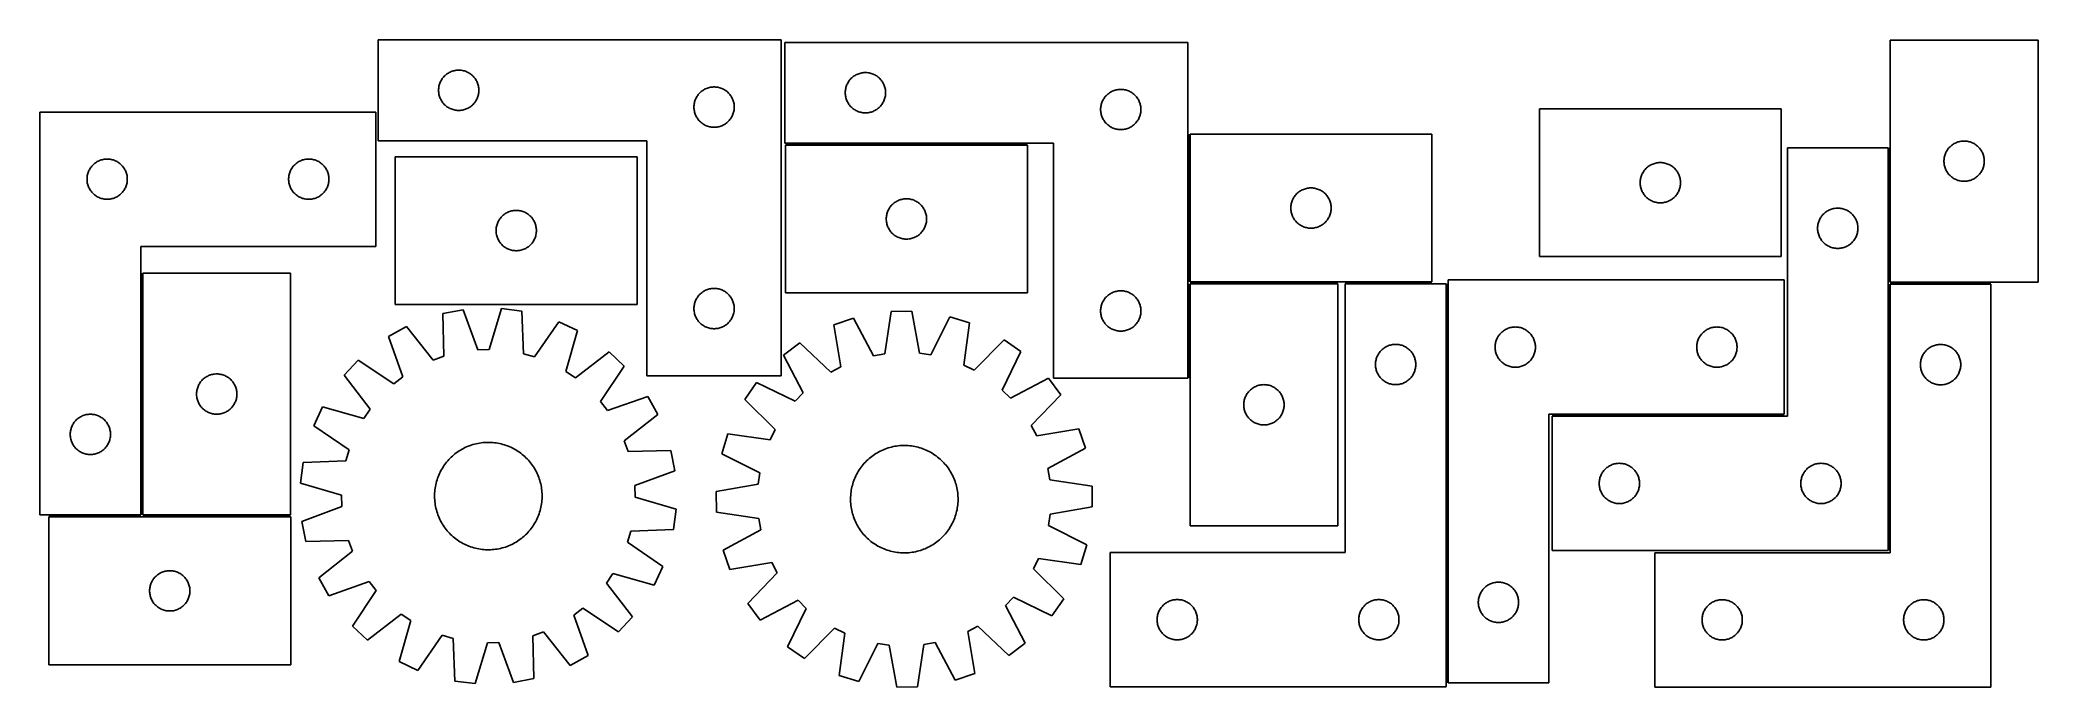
# Model space of a CAD drawing. Header units: millimetres. Extents: x 7 to 1493, y 7 to 488.
import ezdxf

# ---------------------------------------------------------------- set-up
doc = ezdxf.new("R2010")
doc.units = ezdxf.units.MM
doc.layers.add('COMMON', color=5, linetype='CONTINUOUS', true_color=0x0000ff)
doc.layers.add('CUT', color=7, linetype='CONTINUOUS', true_color=0x000000)

msp = doc.modelspace()

# ---------------------------------------------------------------- linework, layer by layer
at = {"layer": 'COMMON'}
for p, q in [((861.430509, 418.176301), (861.430509, 308.176301)), ((741.194791, 410.791295), (561.194791, 410.791295)), ((1382.350647, 408.113059), (1382.350647, 308.070832)), ((82.301718, 314.658473), (82.301718, 134.658473)), ((861.430509, 306.6763), (861.430509, 236.541295)), ((862.18051, 307.4263), (972.18051, 307.4263)), ((977.662465, 307.4263), (1042.18051, 307.4263)), ((1053.412466, 9.61306), (1053.412466, 306.6763)), ((1382.350647, 306.570831), (1382.350647, 108.113059)), ((1383.100648, 307.320831), (1458.100648, 307.320831)), ((1304.162466, 208.86306), (1131.600647, 208.86306)), ((81.551718, 133.908473), (13.116294, 133.908473)), ((83.051719, 133.908472), (193.051719, 133.908472))]:
    msp.add_line(p, q, dxfattribs=at)
at = {"layer": 'CUT'}
for p, q in [((558.106044, 488.32987), (258.106044, 488.32987)), ((258.106044, 488.32987), (258.106044, 413.32987)), ((558.106044, 238.32987), (558.106044, 488.32987)), ((860.680509, 486.541295), (560.680509, 486.541295)), ((560.680509, 486.541295), (560.680509, 411.541295)), ((860.680509, 236.541295), (860.680509, 486.541295)), ((1493.100648, 488.070832), (1383.100648, 488.070832)), ((1383.100648, 488.070832), (1383.100648, 308.070832)), ((1493.100648, 308.070832), (1493.100648, 488.070832)), ((306.839065, 460.732151), (307.363761, 461.299032)), ((307.363761, 461.299032), (307.916944, 461.83815)), ((307.916944, 461.83815), (308.497146, 462.348076)), ((308.497146, 462.348076), (309.10283, 462.827458)), ((309.10283, 462.827458), (309.732388, 463.275025)), ((309.732388, 463.275025), (310.384152, 463.689589)), ((310.384152, 463.689589), (311.056393, 464.070052)), ((311.056393, 464.070052), (311.747328, 464.415403)), ((311.747328, 464.415403), (312.455126, 464.724729)), ((312.455126, 464.724729), (313.177908, 464.997208)), ((313.177908, 464.997208), (313.91376, 465.232118)), ((313.91376, 465.232118), (314.660728, 465.428835)), ((314.660728, 465.428835), (315.416833, 465.586839)), ((315.416833, 465.586839), (316.180069, 465.70571)), ((316.180069, 465.70571), (316.948412, 465.785132)), ((316.948412, 465.785132), (317.719825, 465.824897)), ((317.719825, 465.824897), (318.492263, 465.824897)), ((318.492263, 465.824897), (319.263676, 465.785132)), ((319.263676, 465.785132), (320.032019, 465.70571)), ((320.032019, 465.70571), (320.795256, 465.586839)), ((320.795256, 465.586839), (321.55136, 465.428835)), ((321.55136, 465.428835), (322.298329, 465.232118)), ((322.298329, 465.232118), (323.03418, 464.997208)), ((323.03418, 464.997208), (323.756963, 464.724729)), ((323.756963, 464.724729), (324.46476, 464.415403)), ((324.46476, 464.415403), (325.155695, 464.070052)), ((325.155695, 464.070052), (325.827936, 463.689589)), ((325.827936, 463.689589), (326.4797, 463.275025)), ((326.4797, 463.275025), (327.109258, 462.827458)), ((327.109258, 462.827458), (327.714942, 462.348076)), ((327.714942, 462.348076), (328.295144, 461.83815)), ((328.295144, 461.83815), (328.848327, 461.299032)), ((328.848327, 461.299032), (329.373023, 460.732151)), ((611.071611, 460.559502), (611.677295, 461.038884)), ((611.677295, 461.038884), (612.306853, 461.486451)), ((612.306853, 461.486451), (612.958617, 461.901015)), ((612.958617, 461.901015), (613.630858, 462.281477)), ((613.630858, 462.281477), (614.321793, 462.626829)), ((614.321793, 462.626829), (615.029591, 462.936155)), ((615.029591, 462.936155), (615.752373, 463.208634)), ((615.752373, 463.208634), (616.488225, 463.443543)), ((616.488225, 463.443543), (617.235193, 463.640261)), ((617.235193, 463.640261), (617.991298, 463.798265)), ((617.991298, 463.798265), (618.754534, 463.917135)), ((618.754534, 463.917135), (619.522877, 463.996558)), ((619.522877, 463.996558), (620.29429, 464.036322)), ((620.29429, 464.036322), (621.066728, 464.036322)), ((621.066728, 464.036322), (621.838141, 463.996558)), ((621.838141, 463.996558), (622.606484, 463.917135)), ((622.606484, 463.917135), (623.36972, 463.798265)), ((623.36972, 463.798265), (624.125825, 463.640261)), ((624.125825, 463.640261), (624.872794, 463.443543)), ((624.872794, 463.443543), (625.608645, 463.208634)), ((625.608645, 463.208634), (626.331427, 462.936155)), ((626.331427, 462.936155), (627.039225, 462.626829)), ((627.039225, 462.626829), (627.73016, 462.281477)), ((627.73016, 462.281477), (628.402401, 461.901015)), ((628.402401, 461.901015), (629.054165, 461.486451)), ((629.054165, 461.486451), (629.683723, 461.038884)), ((629.683723, 461.038884), (630.289407, 460.559502)), ((303.106044, 450.82987), (303.125933, 451.602051)), ((303.125933, 450.057688), (303.106044, 450.82987)), ((303.125933, 451.602051), (303.185546, 452.372185)), ((303.185546, 449.287555), (303.125933, 450.057688)), ((303.185546, 452.372185), (303.284726, 453.138228)), ((303.284726, 448.521511), (303.185546, 449.287555)), ((303.284726, 453.138228), (303.423209, 453.898151)), ((303.423209, 447.761589), (303.284726, 448.521511)), ((303.423209, 453.898151), (303.600628, 454.649936)), ((303.600628, 447.009803), (303.423209, 447.761589)), ((303.600628, 454.649936), (303.816513, 455.391592)), ((303.816513, 446.268147), (303.600628, 447.009803)), ((303.816513, 455.391592), (304.070292, 456.121151)), ((304.070292, 445.538588), (303.816513, 446.268147)), ((304.070292, 456.121151), (304.361291, 456.836678)), ((304.361291, 456.836678), (304.688738, 457.536276)), ((304.688738, 457.536276), (305.051766, 458.218091)), ((305.051766, 458.218091), (305.449411, 458.880312)), ((305.449411, 458.880312), (305.880619, 459.521186)), ((305.880619, 459.521186), (306.344247, 460.139012)), ((306.344247, 460.139012), (306.839065, 460.732151)), ((329.373023, 460.732151), (329.867841, 460.139012)), ((329.867841, 460.139012), (330.331469, 459.521186)), ((330.331469, 459.521186), (330.762678, 458.880312)), ((330.762678, 458.880312), (331.160323, 458.218091)), ((331.160323, 458.218091), (331.52335, 457.536276)), ((331.52335, 457.536276), (331.850798, 456.836678)), ((331.850798, 456.836678), (332.141796, 456.121151)), ((332.141796, 456.121151), (332.395575, 455.391592)), ((332.395575, 446.268147), (332.141796, 445.538588)), ((332.395575, 455.391592), (332.61146, 454.649936)), ((332.61146, 447.009803), (332.395575, 446.268147)), ((332.61146, 454.649936), (332.788879, 453.898151)), ((332.788879, 447.761589), (332.61146, 447.009803)), ((332.788879, 453.898151), (332.927363, 453.138228)), ((332.927363, 448.521511), (332.788879, 447.761589)), ((332.927363, 453.138228), (333.026542, 452.372185)), ((333.026542, 449.287555), (332.927363, 448.521511)), ((333.026542, 452.372185), (333.086155, 451.602051)), ((333.086155, 450.057688), (333.026542, 449.287555)), ((333.086155, 451.602051), (333.106044, 450.82987)), ((333.106044, 450.82987), (333.086155, 450.057688)), ((495.051766, 445.718091), (495.449411, 446.380312)), ((495.449411, 446.380312), (495.880619, 447.021186)), ((495.880619, 447.021186), (496.344247, 447.639012)), ((496.344247, 447.639012), (496.839065, 448.232151)), ((496.839065, 448.232151), (497.363761, 448.799032)), ((497.363761, 448.799032), (497.916944, 449.33815)), ((497.916944, 449.33815), (498.497146, 449.848076)), ((498.497146, 449.848076), (499.10283, 450.327458)), ((499.10283, 450.327458), (499.732388, 450.775025)), ((499.732388, 450.775025), (500.384152, 451.189589)), ((500.384152, 451.189589), (501.056393, 451.570052)), ((501.056393, 451.570052), (501.747328, 451.915403)), ((501.747328, 451.915403), (502.455126, 452.224729)), ((502.455126, 452.224729), (503.177908, 452.497208)), ((503.177908, 452.497208), (503.91376, 452.732118)), ((503.91376, 452.732118), (504.660728, 452.928835)), ((504.660728, 452.928835), (505.416833, 453.086839)), ((505.416833, 453.086839), (506.180069, 453.20571)), ((506.180069, 453.20571), (506.948412, 453.285132)), ((506.948412, 453.285132), (507.719825, 453.324897)), ((507.719825, 453.324897), (508.492263, 453.324897)), ((508.492263, 453.324897), (509.263676, 453.285132)), ((509.263676, 453.285132), (510.032019, 453.20571)), ((510.032019, 453.20571), (510.795256, 453.086839)), ((510.795256, 453.086839), (511.55136, 452.928835)), ((511.55136, 452.928835), (512.298329, 452.732118)), ((512.298329, 452.732118), (513.03418, 452.497208)), ((513.03418, 452.497208), (513.756963, 452.224729)), ((513.756963, 452.224729), (514.46476, 451.915403)), ((514.46476, 451.915403), (515.155695, 451.570052)), ((515.155695, 451.570052), (515.827936, 451.189589)), ((515.827936, 451.189589), (516.4797, 450.775025)), ((516.4797, 450.775025), (517.109258, 450.327458)), ((517.109258, 450.327458), (517.714942, 449.848076)), ((517.714942, 449.848076), (518.295144, 449.33815)), ((518.295144, 449.33815), (518.848327, 448.799032)), ((518.848327, 448.799032), (519.373023, 448.232151)), ((519.373023, 448.232151), (519.867841, 447.639012)), ((519.867841, 447.639012), (520.331469, 447.021186)), ((520.331469, 447.021186), (520.762678, 446.380312)), ((520.762678, 446.380312), (521.160323, 445.718091)), ((605.680509, 449.041295), (605.700398, 449.813477)), ((605.700398, 448.269114), (605.680509, 449.041295)), ((605.700398, 449.813477), (605.760011, 450.58361)), ((605.760011, 447.49898), (605.700398, 448.269114)), ((605.760011, 450.58361), (605.859191, 451.349654)), ((605.859191, 446.732937), (605.760011, 447.49898)), ((605.859191, 451.349654), (605.997674, 452.109576)), ((605.997674, 445.973014), (605.859191, 446.732937)), ((605.997674, 452.109576), (606.175093, 452.861362)), ((606.175093, 445.221229), (605.997674, 445.973014)), ((606.175093, 452.861362), (606.390978, 453.603018)), ((606.390978, 453.603018), (606.644757, 454.332577)), ((606.644757, 454.332577), (606.935756, 455.048104)), ((606.935756, 455.048104), (607.263203, 455.747702)), ((607.263203, 455.747702), (607.62623, 456.429516)), ((607.62623, 456.429516), (608.023876, 457.091738)), ((608.023876, 457.091738), (608.455084, 457.732612)), ((608.455084, 457.732612), (608.918712, 458.350438)), ((608.918712, 458.350438), (609.41353, 458.943577)), ((609.41353, 458.943577), (609.938226, 459.510458)), ((609.938226, 459.510458), (610.491409, 460.049576)), ((610.491409, 460.049576), (611.071611, 460.559502)), ((630.289407, 460.559502), (630.869609, 460.049576)), ((630.869609, 460.049576), (631.422792, 459.510458)), ((631.422792, 459.510458), (631.947488, 458.943577)), ((631.947488, 458.943577), (632.442306, 458.350438)), ((632.442306, 458.350438), (632.905934, 457.732612)), ((632.905934, 457.732612), (633.337142, 457.091738)), ((633.337142, 457.091738), (633.734788, 456.429516)), ((633.734788, 456.429516), (634.097815, 455.747702)), ((634.097815, 455.747702), (634.425263, 455.048104)), ((634.425263, 455.048104), (634.716261, 454.332577)), ((634.716261, 454.332577), (634.97004, 453.603018)), ((634.97004, 453.603018), (635.185925, 452.861362)), ((635.185925, 452.861362), (635.363344, 452.109576)), ((635.363344, 445.973014), (635.185925, 445.221229)), ((635.363344, 452.109576), (635.501828, 451.349654)), ((635.501828, 446.732937), (635.363344, 445.973014)), ((635.501828, 451.349654), (635.601007, 450.58361)), ((635.601007, 447.49898), (635.501828, 446.732937)), ((635.601007, 450.58361), (635.66062, 449.813477)), ((635.66062, 448.269114), (635.601007, 447.49898)), ((635.66062, 449.813477), (635.680509, 449.041295)), ((635.680509, 449.041295), (635.66062, 448.269114)), ((798.918712, 445.850438), (799.41353, 446.443577)), ((799.41353, 446.443577), (799.938226, 447.010458)), ((799.938226, 447.010458), (800.491409, 447.549576)), ((800.491409, 447.549576), (801.071611, 448.059502)), ((801.071611, 448.059502), (801.677295, 448.538884)), ((801.677295, 448.538884), (802.306853, 448.986451)), ((802.306853, 448.986451), (802.958617, 449.401015)), ((802.958617, 449.401015), (803.630858, 449.781477)), ((803.630858, 449.781477), (804.321793, 450.126829)), ((804.321793, 450.126829), (805.029591, 450.436155)), ((805.029591, 450.436155), (805.752373, 450.708634)), ((805.752373, 450.708634), (806.488225, 450.943543)), ((806.488225, 450.943543), (807.235193, 451.140261)), ((807.235193, 451.140261), (807.991298, 451.298265)), ((807.991298, 451.298265), (808.754534, 451.417135)), ((808.754534, 451.417135), (809.522877, 451.496558)), ((809.522877, 451.496558), (810.29429, 451.536322)), ((810.29429, 451.536322), (811.066728, 451.536322)), ((811.066728, 451.536322), (811.838141, 451.496558)), ((811.838141, 451.496558), (812.606484, 451.417135)), ((812.606484, 451.417135), (813.36972, 451.298265)), ((813.36972, 451.298265), (814.125825, 451.140261)), ((814.125825, 451.140261), (814.872794, 450.943543)), ((814.872794, 450.943543), (815.608645, 450.708634)), ((815.608645, 450.708634), (816.331427, 450.436155)), ((816.331427, 450.436155), (817.039225, 450.126829)), ((817.039225, 450.126829), (817.73016, 449.781477)), ((817.73016, 449.781477), (818.402401, 449.401015)), ((818.402401, 449.401015), (819.054165, 448.986451)), ((819.054165, 448.986451), (819.683723, 448.538884)), ((819.683723, 448.538884), (820.289407, 448.059502)), ((820.289407, 448.059502), (820.869609, 447.549576)), ((820.869609, 447.549576), (821.422792, 447.010458)), ((821.422792, 447.010458), (821.947488, 446.443577)), ((821.947488, 446.443577), (822.442306, 445.850438)), ((6.551718, 434.658473), (6.551718, 134.658473)), ((256.551718, 434.658473), (6.551718, 434.658473)), ((256.551718, 334.658473), (256.551718, 434.658473)), ((304.361291, 444.823061), (304.070292, 445.538588)), ((304.688738, 444.123463), (304.361291, 444.823061)), ((305.051766, 443.441649), (304.688738, 444.123463)), ((305.449411, 442.779427), (305.051766, 443.441649)), ((305.880619, 442.138553), (305.449411, 442.779427)), ((306.344247, 441.520727), (305.880619, 442.138553)), ((306.839065, 440.927588), (306.344247, 441.520727)), ((307.363761, 440.360707), (306.839065, 440.927588)), ((307.916944, 439.821589), (307.363761, 440.360707)), ((308.497146, 439.311663), (307.916944, 439.821589)), ((309.10283, 438.832281), (308.497146, 439.311663)), ((309.732388, 438.384714), (309.10283, 438.832281)), ((310.384152, 437.97015), (309.732388, 438.384714)), ((311.056393, 437.589688), (310.384152, 437.97015)), ((311.747328, 437.244336), (311.056393, 437.589688)), ((312.455126, 436.93501), (311.747328, 437.244336)), ((313.177908, 436.662531), (312.455126, 436.93501)), ((313.91376, 436.427621), (313.177908, 436.662531)), ((314.660728, 436.230904), (313.91376, 436.427621)), ((315.416833, 436.0729), (314.660728, 436.230904)), ((316.180069, 435.954029), (315.416833, 436.0729)), ((316.948412, 435.874607), (316.180069, 435.954029)), ((317.719825, 435.834843), (316.948412, 435.874607)), ((318.492263, 435.834843), (317.719825, 435.834843)), ((319.263676, 435.874607), (318.492263, 435.834843)), ((320.032019, 435.954029), (319.263676, 435.874607)), ((320.795256, 436.0729), (320.032019, 435.954029)), ((321.55136, 436.230904), (320.795256, 436.0729)), ((322.298329, 436.427621), (321.55136, 436.230904)), ((323.03418, 436.662531), (322.298329, 436.427621)), ((323.756963, 436.93501), (323.03418, 436.662531)), ((324.46476, 437.244336), (323.756963, 436.93501)), ((325.155695, 437.589688), (324.46476, 437.244336)), ((325.827936, 437.97015), (325.155695, 437.589688)), ((326.4797, 438.384714), (325.827936, 437.97015)), ((327.109258, 438.832281), (326.4797, 438.384714)), ((327.714942, 439.311663), (327.109258, 438.832281)), ((328.295144, 439.821589), (327.714942, 439.311663)), ((328.848327, 440.360707), (328.295144, 439.821589)), ((329.373023, 440.927588), (328.848327, 440.360707)), ((329.867841, 441.520727), (329.373023, 440.927588)), ((330.331469, 442.138553), (329.867841, 441.520727)), ((330.762678, 442.779427), (330.331469, 442.138553)), ((331.160323, 443.441649), (330.762678, 442.779427)), ((331.52335, 444.123463), (331.160323, 443.441649)), ((331.850798, 444.823061), (331.52335, 444.123463)), ((332.141796, 445.538588), (331.850798, 444.823061)), ((493.106044, 438.32987), (493.125933, 439.102051)), ((493.125933, 437.557688), (493.106044, 438.32987)), ((493.125933, 439.102051), (493.185546, 439.872185)), ((493.185546, 436.787555), (493.125933, 437.557688)), ((493.185546, 439.872185), (493.284726, 440.638228)), ((493.284726, 436.021511), (493.185546, 436.787555)), ((493.284726, 440.638228), (493.423209, 441.398151)), ((493.423209, 435.261589), (493.284726, 436.021511)), ((493.423209, 441.398151), (493.600628, 442.149936)), ((493.600628, 434.509803), (493.423209, 435.261589)), ((493.600628, 442.149936), (493.816513, 442.891592)), ((493.816513, 433.768147), (493.600628, 434.509803)), ((493.816513, 442.891592), (494.070292, 443.621151)), ((494.070292, 433.038588), (493.816513, 433.768147)), ((494.070292, 443.621151), (494.361291, 444.336678)), ((494.361291, 432.323061), (494.070292, 433.038588)), ((494.361291, 444.336678), (494.688738, 445.036276)), ((494.688738, 431.623463), (494.361291, 432.323061)), ((494.688738, 445.036276), (495.051766, 445.718091)), ((495.051766, 430.941649), (494.688738, 431.623463)), ((521.160323, 445.718091), (521.52335, 445.036276)), ((521.52335, 431.623463), (521.160323, 430.941649)), ((521.52335, 445.036276), (521.850798, 444.336678)), ((521.850798, 432.323061), (521.52335, 431.623463)), ((521.850798, 444.336678), (522.141796, 443.621151)), ((522.141796, 433.038588), (521.850798, 432.323061)), ((522.141796, 443.621151), (522.395575, 442.891592)), ((522.395575, 433.768147), (522.141796, 433.038588)), ((522.395575, 442.891592), (522.61146, 442.149936)), ((522.61146, 434.509803), (522.395575, 433.768147)), ((522.61146, 442.149936), (522.788879, 441.398151)), ((522.788879, 435.261589), (522.61146, 434.509803)), ((522.788879, 441.398151), (522.927363, 440.638228)), ((522.927363, 436.021511), (522.788879, 435.261589)), ((522.927363, 440.638228), (523.026542, 439.872185)), ((523.026542, 436.787555), (522.927363, 436.021511)), ((523.026542, 439.872185), (523.086155, 439.102051)), ((523.086155, 437.557688), (523.026542, 436.787555)), ((523.086155, 439.102051), (523.106044, 438.32987)), ((523.106044, 438.32987), (523.086155, 437.557688)), ((606.390978, 444.479573), (606.175093, 445.221229)), ((606.644757, 443.750014), (606.390978, 444.479573)), ((606.935756, 443.034487), (606.644757, 443.750014)), ((607.263203, 442.334888), (606.935756, 443.034487)), ((607.62623, 441.653074), (607.263203, 442.334888)), ((608.023876, 440.990852), (607.62623, 441.653074)), ((608.455084, 440.349979), (608.023876, 440.990852)), ((608.918712, 439.732153), (608.455084, 440.349979)), ((609.41353, 439.139014), (608.918712, 439.732153)), ((609.938226, 438.572133), (609.41353, 439.139014)), ((610.491409, 438.033015), (609.938226, 438.572133)), ((611.071611, 437.523089), (610.491409, 438.033015)), ((611.677295, 437.043707), (611.071611, 437.523089)), ((612.306853, 436.59614), (611.677295, 437.043707)), ((612.958617, 436.181576), (612.306853, 436.59614)), ((613.630858, 435.801113), (612.958617, 436.181576)), ((614.321793, 435.455761), (613.630858, 435.801113)), ((615.029591, 435.146436), (614.321793, 435.455761)), ((615.752373, 434.873957), (615.029591, 435.146436)), ((616.488225, 434.639047), (615.752373, 434.873957)), ((617.235193, 434.44233), (616.488225, 434.639047)), ((617.991298, 434.284326), (617.235193, 434.44233)), ((618.754534, 434.165455), (617.991298, 434.284326)), ((619.522877, 434.086032), (618.754534, 434.165455)), ((620.29429, 434.046268), (619.522877, 434.086032)), ((621.066728, 434.046268), (620.29429, 434.046268)), ((621.838141, 434.086032), (621.066728, 434.046268)), ((622.606484, 434.165455), (621.838141, 434.086032)), ((623.36972, 434.284326), (622.606484, 434.165455)), ((624.125825, 434.44233), (623.36972, 434.284326)), ((624.872794, 434.639047), (624.125825, 434.44233)), ((625.608645, 434.873957), (624.872794, 434.639047)), ((626.331427, 435.146436), (625.608645, 434.873957)), ((627.039225, 435.455761), (626.331427, 435.146436)), ((627.73016, 435.801113), (627.039225, 435.455761)), ((628.402401, 436.181576), (627.73016, 435.801113)), ((629.054165, 436.59614), (628.402401, 436.181576)), ((629.683723, 437.043707), (629.054165, 436.59614)), ((630.289407, 437.523089), (629.683723, 437.043707)), ((630.869609, 438.033015), (630.289407, 437.523089)), ((631.422792, 438.572133), (630.869609, 438.033015)), ((631.947488, 439.139014), (631.422792, 438.572133)), ((632.442306, 439.732153), (631.947488, 439.139014)), ((632.905934, 440.349979), (632.442306, 439.732153)), ((633.337142, 440.990852), (632.905934, 440.349979)), ((633.734788, 441.653074), (633.337142, 440.990852)), ((634.097815, 442.334888), (633.734788, 441.653074)), ((634.425263, 443.034487), (634.097815, 442.334888)), ((634.716261, 443.750014), (634.425263, 443.034487)), ((634.97004, 444.479573), (634.716261, 443.750014)), ((635.185925, 445.221229), (634.97004, 444.479573)), ((795.680509, 436.541295), (795.700398, 437.313477)), ((795.700398, 435.769114), (795.680509, 436.541295)), ((795.700398, 437.313477), (795.760011, 438.08361)), ((795.760011, 434.99898), (795.700398, 435.769114)), ((795.760011, 438.08361), (795.859191, 438.849654)), ((795.859191, 434.232937), (795.760011, 434.99898)), ((795.859191, 438.849654), (795.997674, 439.609576)), ((795.997674, 433.473014), (795.859191, 434.232937)), ((795.997674, 439.609576), (796.175093, 440.361362)), ((796.175093, 432.721229), (795.997674, 433.473014)), ((796.175093, 440.361362), (796.390978, 441.103018)), ((796.390978, 431.979573), (796.175093, 432.721229)), ((796.390978, 441.103018), (796.644757, 441.832577)), ((796.644757, 431.250014), (796.390978, 431.979573)), ((796.644757, 441.832577), (796.935756, 442.548104)), ((796.935756, 430.534487), (796.644757, 431.250014)), ((796.935756, 442.548104), (797.263203, 443.247702)), ((797.263203, 443.247702), (797.62623, 443.929516)), ((797.62623, 443.929516), (798.023876, 444.591738)), ((798.023876, 444.591738), (798.455084, 445.232612)), ((798.455084, 445.232612), (798.918712, 445.850438)), ((822.442306, 445.850438), (822.905934, 445.232612)), ((822.905934, 445.232612), (823.337142, 444.591738)), ((823.337142, 444.591738), (823.734788, 443.929516)), ((823.734788, 443.929516), (824.097815, 443.247702)), ((824.097815, 443.247702), (824.425263, 442.548104)), ((824.425263, 442.548104), (824.716261, 441.832577)), ((824.716261, 431.250014), (824.425263, 430.534487)), ((824.716261, 441.832577), (824.97004, 441.103018)), ((824.97004, 431.979573), (824.716261, 431.250014)), ((824.97004, 441.103018), (825.185925, 440.361362)), ((825.185925, 432.721229), (824.97004, 431.979573)), ((825.185925, 440.361362), (825.363344, 439.609576)), ((825.363344, 433.473014), (825.185925, 432.721229)), ((825.363344, 439.609576), (825.501828, 438.849654)), ((825.501828, 434.232937), (825.363344, 433.473014)), ((825.501828, 438.849654), (825.601007, 438.08361)), ((825.601007, 434.99898), (825.501828, 434.232937)), ((825.601007, 438.08361), (825.66062, 437.313477)), ((825.66062, 435.769114), (825.601007, 434.99898)), ((825.66062, 437.313477), (825.680509, 436.541295)), ((825.680509, 436.541295), (825.66062, 435.769114)), ((1302.108975, 437.028599), (1122.108975, 437.028599)), ((1122.108975, 437.028599), (1122.108975, 327.028599)), ((1302.108975, 327.028599), (1302.108975, 437.028599)), ((495.449411, 430.279427), (495.051766, 430.941649)), ((495.880619, 429.638553), (495.449411, 430.279427)), ((496.344247, 429.020727), (495.880619, 429.638553)), ((496.839065, 428.427588), (496.344247, 429.020727)), ((497.363761, 427.860707), (496.839065, 428.427588)), ((497.916944, 427.321589), (497.363761, 427.860707)), ((498.497146, 426.811663), (497.916944, 427.321589)), ((499.10283, 426.332281), (498.497146, 426.811663)), ((499.732388, 425.884714), (499.10283, 426.332281)), ((500.384152, 425.47015), (499.732388, 425.884714)), ((501.056393, 425.089688), (500.384152, 425.47015)), ((501.747328, 424.744336), (501.056393, 425.089688)), ((502.455126, 424.43501), (501.747328, 424.744336)), ((503.177908, 424.162531), (502.455126, 424.43501)), ((503.91376, 423.927621), (503.177908, 424.162531)), ((504.660728, 423.730904), (503.91376, 423.927621)), ((505.416833, 423.5729), (504.660728, 423.730904)), ((506.180069, 423.454029), (505.416833, 423.5729)), ((506.948412, 423.374607), (506.180069, 423.454029)), ((507.719825, 423.334843), (506.948412, 423.374607)), ((508.492263, 423.334843), (507.719825, 423.334843)), ((509.263676, 423.374607), (508.492263, 423.334843)), ((510.032019, 423.454029), (509.263676, 423.374607)), ((510.795256, 423.5729), (510.032019, 423.454029)), ((511.55136, 423.730904), (510.795256, 423.5729)), ((512.298329, 423.927621), (511.55136, 423.730904)), ((513.03418, 424.162531), (512.298329, 423.927621)), ((513.756963, 424.43501), (513.03418, 424.162531)), ((514.46476, 424.744336), (513.756963, 424.43501)), ((515.155695, 425.089688), (514.46476, 424.744336)), ((515.827936, 425.47015), (515.155695, 425.089688)), ((516.4797, 425.884714), (515.827936, 425.47015)), ((517.109258, 426.332281), (516.4797, 425.884714)), ((517.714942, 426.811663), (517.109258, 426.332281)), ((518.295144, 427.321589), (517.714942, 426.811663)), ((518.848327, 427.860707), (518.295144, 427.321589)), ((519.373023, 428.427588), (518.848327, 427.860707)), ((519.867841, 429.020727), (519.373023, 428.427588)), ((520.331469, 429.638553), (519.867841, 429.020727)), ((520.762678, 430.279427), (520.331469, 429.638553)), ((521.160323, 430.941649), (520.762678, 430.279427)), ((797.263203, 429.834888), (796.935756, 430.534487)), ((797.62623, 429.153074), (797.263203, 429.834888)), ((798.023876, 428.490852), (797.62623, 429.153074)), ((798.455084, 427.849979), (798.023876, 428.490852)), ((798.918712, 427.232153), (798.455084, 427.849979)), ((799.41353, 426.639014), (798.918712, 427.232153)), ((799.938226, 426.072133), (799.41353, 426.639014)), ((800.491409, 425.533015), (799.938226, 426.072133)), ((801.071611, 425.023089), (800.491409, 425.533015)), ((801.677295, 424.543707), (801.071611, 425.023089)), ((802.306853, 424.09614), (801.677295, 424.543707)), ((802.958617, 423.681576), (802.306853, 424.09614)), ((803.630858, 423.301113), (802.958617, 423.681576)), ((804.321793, 422.955761), (803.630858, 423.301113)), ((805.029591, 422.646436), (804.321793, 422.955761)), ((805.752373, 422.373957), (805.029591, 422.646436)), ((806.488225, 422.139047), (805.752373, 422.373957)), ((807.235193, 421.94233), (806.488225, 422.139047)), ((807.991298, 421.784326), (807.235193, 421.94233)), ((808.754534, 421.665455), (807.991298, 421.784326)), ((809.522877, 421.586032), (808.754534, 421.665455)), ((810.29429, 421.546268), (809.522877, 421.586032)), ((811.066728, 421.546268), (810.29429, 421.546268)), ((811.838141, 421.586032), (811.066728, 421.546268)), ((812.606484, 421.665455), (811.838141, 421.586032)), ((813.36972, 421.784326), (812.606484, 421.665455)), ((814.125825, 421.94233), (813.36972, 421.784326)), ((814.872794, 422.139047), (814.125825, 421.94233)), ((815.608645, 422.373957), (814.872794, 422.139047)), ((816.331427, 422.646436), (815.608645, 422.373957)), ((817.039225, 422.955761), (816.331427, 422.646436)), ((817.73016, 423.301113), (817.039225, 422.955761)), ((818.402401, 423.681576), (817.73016, 423.301113)), ((819.054165, 424.09614), (818.402401, 423.681576)), ((819.683723, 424.543707), (819.054165, 424.09614)), ((820.289407, 425.023089), (819.683723, 424.543707)), ((820.869609, 425.533015), (820.289407, 425.023089)), ((821.422792, 426.072133), (820.869609, 425.533015)), ((821.947488, 426.639014), (821.422792, 426.072133)), ((822.442306, 427.232153), (821.947488, 426.639014)), ((822.905934, 427.849979), (822.442306, 427.232153)), ((823.337142, 428.490852), (822.905934, 427.849979)), ((823.734788, 429.153074), (823.337142, 428.490852)), ((824.097815, 429.834888), (823.734788, 429.153074)), ((824.425263, 430.534487), (824.097815, 429.834888)), ((1042.18051, 418.176301), (862.18051, 418.176301)), ((862.18051, 418.176301), (862.18051, 308.176301)), ((1042.18051, 308.176301), (1042.18051, 418.176301)), ((258.106044, 413.32987), (458.106044, 413.32987)), ((450.902069, 401.400909), (270.902069, 401.400909)), ((270.902069, 401.400909), (270.902069, 291.400909)), ((450.902069, 291.400909), (450.902069, 401.400909)), ((458.106044, 413.32987), (458.106044, 238.32987)), ((560.680509, 411.541295), (760.680509, 411.541295)), ((741.194791, 410.041294), (561.194791, 410.041294)), ((561.194791, 410.041294), (561.194791, 300.041294)), ((741.194791, 300.041294), (741.194791, 410.041294)), ((760.680509, 411.541295), (760.680509, 236.541295)), ((1381.600647, 408.113059), (1306.600647, 408.113059)), ((1306.600647, 408.113059), (1306.600647, 208.113059)), ((1381.600647, 108.113059), (1381.600647, 408.113059)), ((1423.343678, 400.760043), (1423.501682, 401.516148)), ((1423.501682, 401.516148), (1423.698399, 402.263116)), ((1423.698399, 402.263116), (1423.933309, 402.998967)), ((1423.933309, 402.998967), (1424.205788, 403.72175)), ((1424.205788, 403.72175), (1424.515114, 404.429548)), ((1424.515114, 404.429548), (1424.860466, 405.120483)), ((1424.860466, 405.120483), (1425.240928, 405.792724)), ((1425.240928, 405.792724), (1425.655492, 406.444488)), ((1425.655492, 406.444488), (1426.103059, 407.074046)), ((1426.103059, 407.074046), (1426.582441, 407.679729)), ((1426.582441, 407.679729), (1427.092367, 408.259932)), ((1427.092367, 408.259932), (1427.631485, 408.813115)), ((1427.631485, 408.813115), (1428.198366, 409.337811)), ((1428.198366, 409.337811), (1428.791505, 409.832629)), ((1428.791505, 409.832629), (1429.409331, 410.296257)), ((1429.409331, 410.296257), (1430.050205, 410.727465)), ((1430.050205, 410.727465), (1430.712427, 411.12511)), ((1430.712427, 411.12511), (1431.394241, 411.488138)), ((1431.394241, 411.488138), (1432.093839, 411.815585)), ((1432.093839, 411.815585), (1432.809366, 412.106584)), ((1432.809366, 412.106584), (1433.538925, 412.360362)), ((1433.538925, 412.360362), (1434.280581, 412.576248)), ((1434.280581, 412.576248), (1435.032367, 412.753667)), ((1435.032367, 412.753667), (1435.792289, 412.89215)), ((1435.792289, 412.89215), (1436.558333, 412.99133)), ((1436.558333, 412.99133), (1437.328466, 413.050943)), ((1437.328466, 413.050943), (1438.100648, 413.070832)), ((1438.100648, 413.070832), (1438.872829, 413.050943)), ((1438.872829, 413.050943), (1439.642963, 412.99133)), ((1439.642963, 412.99133), (1440.409006, 412.89215)), ((1440.409006, 412.89215), (1441.168929, 412.753667)), ((1441.168929, 412.753667), (1441.920714, 412.576248)), ((1441.920714, 412.576248), (1442.66237, 412.360362)), ((1442.66237, 412.360362), (1443.391929, 412.106584)), ((1443.391929, 412.106584), (1444.107456, 411.815585)), ((1444.107456, 411.815585), (1444.807054, 411.488138)), ((1444.807054, 411.488138), (1445.488869, 411.12511)), ((1445.488869, 411.12511), (1446.15109, 410.727465)), ((1446.15109, 410.727465), (1446.791964, 410.296257)), ((1446.791964, 410.296257), (1447.40979, 409.832629)), ((1447.40979, 409.832629), (1448.002929, 409.337811)), ((1448.002929, 409.337811), (1448.56981, 408.813115)), ((1448.56981, 408.813115), (1449.108928, 408.259932)), ((1449.108928, 408.259932), (1449.618854, 407.679729)), ((1449.618854, 407.679729), (1450.098236, 407.074046)), ((1450.098236, 407.074046), (1450.545803, 406.444488)), ((1450.545803, 406.444488), (1450.960367, 405.792724)), ((1450.960367, 405.792724), (1451.34083, 405.120483)), ((1451.34083, 405.120483), (1451.686182, 404.429548)), ((1451.686182, 404.429548), (1451.995507, 403.72175)), ((1451.995507, 403.72175), (1452.267986, 402.998967)), ((1452.267986, 402.998967), (1452.502896, 402.263116)), ((1452.502896, 402.263116), (1452.699613, 401.516148)), ((1452.699613, 401.516148), (1452.857617, 400.760043)), ((41.596455, 385.816105), (41.675877, 386.584449)), ((41.675877, 386.584449), (41.794748, 387.347685)), ((41.794748, 387.347685), (41.952752, 388.10379)), ((41.952752, 388.10379), (42.149469, 388.850758)), ((42.149469, 388.850758), (42.384379, 389.586609)), ((42.384379, 389.586609), (42.656858, 390.309392)), ((42.656858, 390.309392), (42.966184, 391.017189)), ((42.966184, 391.017189), (43.311536, 391.708125)), ((43.311536, 391.708125), (43.691998, 392.380365)), ((43.691998, 392.380365), (44.106562, 393.032129)), ((44.106562, 393.032129), (44.554129, 393.661688)), ((44.554129, 393.661688), (45.033511, 394.267371)), ((45.033511, 394.267371), (45.543437, 394.847573)), ((45.543437, 394.847573), (46.082555, 395.400756)), ((46.082555, 395.400756), (46.649436, 395.925452)), ((46.649436, 395.925452), (47.242575, 396.42027)), ((47.242575, 396.42027), (47.860401, 396.883898)), ((47.860401, 396.883898), (48.501275, 397.315107)), ((48.501275, 397.315107), (49.163497, 397.712752)), ((49.163497, 397.712752), (49.845311, 398.07578)), ((49.845311, 398.07578), (50.544909, 398.403227)), ((50.544909, 398.403227), (51.260436, 398.694226)), ((51.260436, 398.694226), (51.989995, 398.948004)), ((51.989995, 398.948004), (52.731651, 399.163889)), ((52.731651, 399.163889), (53.483437, 399.341309)), ((53.483437, 399.341309), (54.243359, 399.479792)), ((54.243359, 399.479792), (55.009403, 399.578972)), ((55.009403, 399.578972), (55.779536, 399.638585)), ((55.779536, 399.638585), (56.551718, 399.658473)), ((56.551718, 399.658473), (57.323899, 399.638585)), ((57.323899, 399.638585), (58.094033, 399.578972)), ((58.094033, 399.578972), (58.860076, 399.479792)), ((58.860076, 399.479792), (59.619999, 399.341309)), ((59.619999, 399.341309), (60.371784, 399.163889)), ((60.371784, 399.163889), (61.11344, 398.948004)), ((61.11344, 398.948004), (61.842999, 398.694226)), ((61.842999, 398.694226), (62.558526, 398.403227)), ((62.558526, 398.403227), (63.258124, 398.07578)), ((63.258124, 398.07578), (63.939939, 397.712752)), ((63.939939, 397.712752), (64.602161, 397.315107)), ((64.602161, 397.315107), (65.243034, 396.883898)), ((65.243034, 396.883898), (65.86086, 396.42027)), ((65.86086, 396.42027), (66.453999, 395.925452)), ((66.453999, 395.925452), (67.02088, 395.400756)), ((67.02088, 395.400756), (67.559998, 394.847573)), ((67.559998, 394.847573), (68.069924, 394.267371)), ((68.069924, 394.267371), (68.549306, 393.661688)), ((68.549306, 393.661688), (68.996873, 393.032129)), ((68.996873, 393.032129), (69.411437, 392.380365)), ((69.411437, 392.380365), (69.7919, 391.708125)), ((69.7919, 391.708125), (70.137252, 391.017189)), ((70.137252, 391.017189), (70.446577, 390.309392)), ((70.446577, 390.309392), (70.719056, 389.586609)), ((70.719056, 389.586609), (70.953966, 388.850758)), ((70.953966, 388.850758), (71.150683, 388.10379)), ((71.150683, 388.10379), (71.308687, 387.347685)), ((71.308687, 387.347685), (71.427558, 386.584449)), ((71.427558, 386.584449), (71.50698, 385.816105)), ((191.596455, 385.816105), (191.675877, 386.584449)), ((191.675877, 386.584449), (191.794748, 387.347685)), ((191.794748, 387.347685), (191.952752, 388.10379)), ((191.952752, 388.10379), (192.149469, 388.850758)), ((192.149469, 388.850758), (192.384379, 389.586609)), ((192.384379, 389.586609), (192.656858, 390.309392)), ((192.656858, 390.309392), (192.966184, 391.017189)), ((192.966184, 391.017189), (193.311536, 391.708125)), ((193.311536, 391.708125), (193.691998, 392.380365)), ((193.691998, 392.380365), (194.106562, 393.032129)), ((194.106562, 393.032129), (194.554129, 393.661688)), ((194.554129, 393.661688), (195.033511, 394.267371)), ((195.033511, 394.267371), (195.543437, 394.847573)), ((195.543437, 394.847573), (196.082555, 395.400756)), ((196.082555, 395.400756), (196.649436, 395.925452)), ((196.649436, 395.925452), (197.242575, 396.42027)), ((197.242575, 396.42027), (197.860401, 396.883898)), ((197.860401, 396.883898), (198.501275, 397.315107)), ((198.501275, 397.315107), (199.163497, 397.712752)), ((199.163497, 397.712752), (199.845311, 398.07578)), ((199.845311, 398.07578), (200.544909, 398.403227)), ((200.544909, 398.403227), (201.260436, 398.694226)), ((201.260436, 398.694226), (201.989995, 398.948004)), ((201.989995, 398.948004), (202.731651, 399.163889)), ((202.731651, 399.163889), (203.483437, 399.341309)), ((203.483437, 399.341309), (204.243359, 399.479792)), ((204.243359, 399.479792), (205.009403, 399.578972)), ((205.009403, 399.578972), (205.779536, 399.638585)), ((205.779536, 399.638585), (206.551718, 399.658473)), ((206.551718, 399.658473), (207.323899, 399.638585)), ((207.323899, 399.638585), (208.094033, 399.578972)), ((208.094033, 399.578972), (208.860076, 399.479792)), ((208.860076, 399.479792), (209.619999, 399.341309)), ((209.619999, 399.341309), (210.371784, 399.163889)), ((210.371784, 399.163889), (211.11344, 398.948004)), ((211.11344, 398.948004), (211.842999, 398.694226)), ((211.842999, 398.694226), (212.558526, 398.403227)), ((212.558526, 398.403227), (213.258124, 398.07578)), ((213.258124, 398.07578), (213.939939, 397.712752)), ((213.939939, 397.712752), (214.602161, 397.315107)), ((214.602161, 397.315107), (215.243034, 396.883898)), ((215.243034, 396.883898), (215.86086, 396.42027)), ((215.86086, 396.42027), (216.453999, 395.925452)), ((216.453999, 395.925452), (217.02088, 395.400756)), ((217.02088, 395.400756), (217.559998, 394.847573)), ((217.559998, 394.847573), (218.069924, 394.267371)), ((218.069924, 394.267371), (218.549306, 393.661688)), ((218.549306, 393.661688), (218.996873, 393.032129)), ((218.996873, 393.032129), (219.411437, 392.380365)), ((219.411437, 392.380365), (219.7919, 391.708125)), ((219.7919, 391.708125), (220.137252, 391.017189)), ((220.137252, 391.017189), (220.446577, 390.309392)), ((220.446577, 390.309392), (220.719056, 389.586609)), ((220.719056, 389.586609), (220.953966, 388.850758)), ((220.953966, 388.850758), (221.150683, 388.10379)), ((221.150683, 388.10379), (221.308687, 387.347685)), ((221.308687, 387.347685), (221.427558, 386.584449)), ((221.427558, 386.584449), (221.50698, 385.816105)), ((1197.60356, 385.848666), (1197.819445, 386.590322)), ((1197.819445, 386.590322), (1198.073223, 387.319881)), ((1198.073223, 387.319881), (1198.364222, 388.035408)), ((1198.364222, 388.035408), (1198.691669, 388.735006)), ((1198.691669, 388.735006), (1199.054697, 389.41682)), ((1199.054697, 389.41682), (1199.452342, 390.079042)), ((1199.452342, 390.079042), (1199.88355, 390.719916)), ((1199.88355, 390.719916), (1200.347178, 391.337742)), ((1200.347178, 391.337742), (1200.841996, 391.930881)), ((1200.841996, 391.930881), (1201.366693, 392.497762)), ((1201.366693, 392.497762), (1201.919875, 393.03688)), ((1201.919875, 393.03688), (1202.500078, 393.546806)), ((1202.500078, 393.546806), (1203.105761, 394.026188)), ((1203.105761, 394.026188), (1203.73532, 394.473755)), ((1203.73532, 394.473755), (1204.387083, 394.888319)), ((1204.387083, 394.888319), (1205.059324, 395.268781)), ((1205.059324, 395.268781), (1205.75026, 395.614133)), ((1205.75026, 395.614133), (1206.458057, 395.923459)), ((1206.458057, 395.923459), (1207.18084, 396.195938)), ((1207.18084, 396.195938), (1207.916691, 396.430847)), ((1207.916691, 396.430847), (1208.663659, 396.627565)), ((1208.663659, 396.627565), (1209.419764, 396.785569)), ((1209.419764, 396.785569), (1210.183, 396.904439)), ((1210.183, 396.904439), (1210.951344, 396.983862)), ((1210.951344, 396.983862), (1211.722757, 397.023626)), ((1211.722757, 397.023626), (1212.495194, 397.023626)), ((1212.495194, 397.023626), (1213.266607, 396.983862)), ((1213.266607, 396.983862), (1214.034951, 396.904439)), ((1214.034951, 396.904439), (1214.798187, 396.785569)), ((1214.798187, 396.785569), (1215.554292, 396.627565)), ((1215.554292, 396.627565), (1216.30126, 396.430847)), ((1216.30126, 396.430847), (1217.037111, 396.195938)), ((1217.037111, 396.195938), (1217.759894, 395.923459)), ((1217.759894, 395.923459), (1218.467691, 395.614133)), ((1218.467691, 395.614133), (1219.158627, 395.268781)), ((1219.158627, 395.268781), (1219.830867, 394.888319)), ((1219.830867, 394.888319), (1220.482631, 394.473755)), ((1220.482631, 394.473755), (1221.11219, 394.026188)), ((1221.11219, 394.026188), (1221.717873, 393.546806)), ((1221.717873, 393.546806), (1222.298076, 393.03688)), ((1222.298076, 393.03688), (1222.851258, 392.497762)), ((1222.851258, 392.497762), (1223.375954, 391.930881)), ((1223.375954, 391.930881), (1223.870773, 391.337742)), ((1223.870773, 391.337742), (1224.334401, 390.719916)), ((1224.334401, 390.719916), (1224.765609, 390.079042)), ((1224.765609, 390.079042), (1225.163254, 389.41682)), ((1225.163254, 389.41682), (1225.526282, 388.735006)), ((1225.526282, 388.735006), (1225.853729, 388.035408)), ((1225.853729, 388.035408), (1226.144728, 387.319881)), ((1226.144728, 387.319881), (1226.398506, 386.590322)), ((1226.398506, 386.590322), (1226.614391, 385.848666)), ((1423.105621, 398.45705), (1423.145385, 399.228464)), ((1423.105621, 397.684613), (1423.105621, 398.45705)), ((1423.145385, 396.9132), (1423.105621, 397.684613)), ((1423.145385, 399.228464), (1423.224807, 399.996807)), ((1423.224807, 396.144856), (1423.145385, 396.9132)), ((1423.224807, 399.996807), (1423.343678, 400.760043)), ((1423.343678, 395.38162), (1423.224807, 396.144856)), ((1423.501682, 394.625516), (1423.343678, 395.38162)), ((1423.698399, 393.878547), (1423.501682, 394.625516)), ((1423.933309, 393.142696), (1423.698399, 393.878547)), ((1424.205788, 392.419913), (1423.933309, 393.142696)), ((1424.515114, 391.712116), (1424.205788, 392.419913)), ((1424.860466, 391.021181), (1424.515114, 391.712116)), ((1425.240928, 390.34894), (1424.860466, 391.021181)), ((1425.655492, 389.697176), (1425.240928, 390.34894)), ((1426.103059, 389.067617), (1425.655492, 389.697176)), ((1426.582441, 388.461934), (1426.103059, 389.067617)), ((1427.092367, 387.881732), (1426.582441, 388.461934)), ((1427.631485, 387.328549), (1427.092367, 387.881732)), ((1428.198366, 386.803853), (1427.631485, 387.328549)), ((1428.791505, 386.309035), (1428.198366, 386.803853)), ((1448.002929, 386.803853), (1447.40979, 386.309035)), ((1448.56981, 387.328549), (1448.002929, 386.803853)), ((1449.108928, 387.881732), (1448.56981, 387.328549)), ((1449.618854, 388.461934), (1449.108928, 387.881732)), ((1450.098236, 389.067617), (1449.618854, 388.461934)), ((1450.545803, 389.697176), (1450.098236, 389.067617)), ((1450.960367, 390.34894), (1450.545803, 389.697176)), ((1451.34083, 391.021181), (1450.960367, 390.34894)), ((1451.686182, 391.712116), (1451.34083, 391.021181)), ((1451.995507, 392.419913), (1451.686182, 391.712116)), ((1452.267986, 393.142696), (1451.995507, 392.419913)), ((1452.502896, 393.878547), (1452.267986, 393.142696)), ((1452.699613, 394.625516), (1452.502896, 393.878547)), ((1452.857617, 395.38162), (1452.699613, 394.625516)), ((1452.857617, 400.760043), (1452.976488, 399.996807)), ((1452.976488, 396.144856), (1452.857617, 395.38162)), ((1452.976488, 399.996807), (1453.05591, 399.228464)), ((1453.05591, 396.9132), (1452.976488, 396.144856)), ((1453.05591, 399.228464), (1453.095675, 398.45705)), ((1453.095675, 397.684613), (1453.05591, 396.9132)), ((1453.095675, 398.45705), (1453.095675, 397.684613)), ((41.556691, 385.044692), (41.596455, 385.816105)), ((41.556691, 384.272255), (41.556691, 385.044692)), ((41.596455, 383.500841), (41.556691, 384.272255)), ((41.675877, 382.732498), (41.596455, 383.500841)), ((41.794748, 381.969262), (41.675877, 382.732498)), ((41.952752, 381.213157), (41.794748, 381.969262)), ((42.149469, 380.466189), (41.952752, 381.213157)), ((42.384379, 379.730338), (42.149469, 380.466189)), ((42.656858, 379.007555), (42.384379, 379.730338)), ((42.966184, 378.299758), (42.656858, 379.007555)), ((43.311536, 377.608822), (42.966184, 378.299758)), ((43.691998, 376.936581), (43.311536, 377.608822)), ((44.106562, 376.284818), (43.691998, 376.936581)), ((44.554129, 375.655259), (44.106562, 376.284818)), ((45.033511, 375.049576), (44.554129, 375.655259)), ((45.543437, 374.469373), (45.033511, 375.049576)), ((46.082555, 373.916191), (45.543437, 374.469373)), ((46.649436, 373.391494), (46.082555, 373.916191)), ((47.242575, 372.896676), (46.649436, 373.391494)), ((47.860401, 372.433048), (47.242575, 372.896676)), ((48.501275, 372.00184), (47.860401, 372.433048)), ((49.163497, 371.604195), (48.501275, 372.00184)), ((64.602161, 372.00184), (63.939939, 371.604195)), ((65.243034, 372.433048), (64.602161, 372.00184)), ((65.86086, 372.896676), (65.243034, 372.433048)), ((66.453999, 373.391494), (65.86086, 372.896676)), ((67.02088, 373.916191), (66.453999, 373.391494)), ((67.559998, 374.469373), (67.02088, 373.916191)), ((68.069924, 375.049576), (67.559998, 374.469373)), ((68.549306, 375.655259), (68.069924, 375.049576)), ((68.996873, 376.284818), (68.549306, 375.655259)), ((69.411437, 376.936581), (68.996873, 376.284818)), ((69.7919, 377.608822), (69.411437, 376.936581)), ((70.137252, 378.299758), (69.7919, 377.608822)), ((70.446577, 379.007555), (70.137252, 378.299758)), ((70.719056, 379.730338), (70.446577, 379.007555)), ((70.953966, 380.466189), (70.719056, 379.730338)), ((71.150683, 381.213157), (70.953966, 380.466189)), ((71.308687, 381.969262), (71.150683, 381.213157)), ((71.427558, 382.732498), (71.308687, 381.969262)), ((71.50698, 383.500841), (71.427558, 382.732498)), ((71.50698, 385.816105), (71.546745, 385.044692)), ((71.546745, 384.272255), (71.50698, 383.500841)), ((71.546745, 385.044692), (71.546745, 384.272255)), ((191.556691, 385.044692), (191.596455, 385.816105)), ((191.556691, 384.272255), (191.556691, 385.044692)), ((191.596455, 383.500841), (191.556691, 384.272255)), ((191.675877, 382.732498), (191.596455, 383.500841)), ((191.794748, 381.969262), (191.675877, 382.732498)), ((191.952752, 381.213157), (191.794748, 381.969262)), ((192.149469, 380.466189), (191.952752, 381.213157)), ((192.384379, 379.730338), (192.149469, 380.466189)), ((192.656858, 379.007555), (192.384379, 379.730338)), ((192.966184, 378.299758), (192.656858, 379.007555)), ((193.311536, 377.608822), (192.966184, 378.299758)), ((193.691998, 376.936581), (193.311536, 377.608822)), ((194.106562, 376.284818), (193.691998, 376.936581)), ((194.554129, 375.655259), (194.106562, 376.284818)), ((195.033511, 375.049576), (194.554129, 375.655259)), ((195.543437, 374.469373), (195.033511, 375.049576)), ((196.082555, 373.916191), (195.543437, 374.469373)), ((196.649436, 373.391494), (196.082555, 373.916191)), ((197.242575, 372.896676), (196.649436, 373.391494)), ((197.860401, 372.433048), (197.242575, 372.896676)), ((198.501275, 372.00184), (197.860401, 372.433048)), ((199.163497, 371.604195), (198.501275, 372.00184)), ((214.602161, 372.00184), (213.939939, 371.604195)), ((215.243034, 372.433048), (214.602161, 372.00184)), ((215.86086, 372.896676), (215.243034, 372.433048)), ((216.453999, 373.391494), (215.86086, 372.896676)), ((217.02088, 373.916191), (216.453999, 373.391494)), ((217.559998, 374.469373), (217.02088, 373.916191)), ((218.069924, 375.049576), (217.559998, 374.469373)), ((218.549306, 375.655259), (218.069924, 375.049576)), ((218.996873, 376.284818), (218.549306, 375.655259)), ((219.411437, 376.936581), (218.996873, 376.284818)), ((219.7919, 377.608822), (219.411437, 376.936581)), ((220.137252, 378.299758), (219.7919, 377.608822)), ((220.446577, 379.007555), (220.137252, 378.299758)), ((220.719056, 379.730338), (220.446577, 379.007555)), ((220.953966, 380.466189), (220.719056, 379.730338)), ((221.150683, 381.213157), (220.953966, 380.466189)), ((221.308687, 381.969262), (221.150683, 381.213157)), ((221.427558, 382.732498), (221.308687, 381.969262)), ((221.50698, 383.500841), (221.427558, 382.732498)), ((221.50698, 385.816105), (221.546745, 385.044692)), ((221.546745, 384.272255), (221.50698, 383.500841)), ((221.546745, 385.044692), (221.546745, 384.272255)), ((939.523877, 371.226744), (939.955085, 371.867618)), ((939.955085, 371.867618), (940.418713, 372.485444)), ((940.418713, 372.485444), (940.913531, 373.078583)), ((940.913531, 373.078583), (941.438227, 373.645464)), ((941.438227, 373.645464), (941.99141, 374.184582)), ((941.99141, 374.184582), (942.571612, 374.694508)), ((942.571612, 374.694508), (943.177296, 375.17389)), ((943.177296, 375.17389), (943.806854, 375.621457)), ((943.806854, 375.621457), (944.458618, 376.036021)), ((944.458618, 376.036021), (945.130859, 376.416483)), ((945.130859, 376.416483), (945.821794, 376.761835)), ((945.821794, 376.761835), (946.529592, 377.071161)), ((946.529592, 377.071161), (947.252374, 377.34364)), ((947.252374, 377.34364), (947.988226, 377.57855)), ((947.988226, 377.57855), (948.735194, 377.775267)), ((948.735194, 377.775267), (949.491299, 377.933271)), ((949.491299, 377.933271), (950.254535, 378.052142)), ((950.254535, 378.052142), (951.022878, 378.131564)), ((951.022878, 378.131564), (951.794291, 378.171328)), ((951.794291, 378.171328), (952.566729, 378.171328)), ((952.566729, 378.171328), (953.338142, 378.131564)), ((953.338142, 378.131564), (954.106485, 378.052142)), ((954.106485, 378.052142), (954.869721, 377.933271)), ((954.869721, 377.933271), (955.625826, 377.775267)), ((955.625826, 377.775267), (956.372795, 377.57855)), ((956.372795, 377.57855), (957.108646, 377.34364)), ((957.108646, 377.34364), (957.831428, 377.071161)), ((957.831428, 377.071161), (958.539226, 376.761835)), ((958.539226, 376.761835), (959.230161, 376.416483)), ((959.230161, 376.416483), (959.902402, 376.036021)), ((959.902402, 376.036021), (960.554166, 375.621457)), ((960.554166, 375.621457), (961.183724, 375.17389)), ((961.183724, 375.17389), (961.789408, 374.694508)), ((961.789408, 374.694508), (962.36961, 374.184582)), ((962.36961, 374.184582), (962.922793, 373.645464)), ((962.922793, 373.645464), (963.447489, 373.078583)), ((963.447489, 373.078583), (963.942307, 372.485444)), ((963.942307, 372.485444), (964.405935, 371.867618)), ((964.405935, 371.867618), (964.837143, 371.226744)), ((1197.108975, 382.028599), (1197.128864, 382.800781)), ((1197.128864, 381.256418), (1197.108975, 382.028599)), ((1197.128864, 382.800781), (1197.188477, 383.570914)), ((1197.188477, 380.486284), (1197.128864, 381.256418)), ((1197.188477, 383.570914), (1197.287657, 384.336958)), ((1197.287657, 379.720241), (1197.188477, 380.486284)), ((1197.287657, 384.336958), (1197.42614, 385.09688)), ((1197.42614, 378.960318), (1197.287657, 379.720241)), ((1197.42614, 385.09688), (1197.60356, 385.848666)), ((1197.60356, 378.208533), (1197.42614, 378.960318)), ((1197.819445, 377.466877), (1197.60356, 378.208533)), ((1198.073223, 376.737318), (1197.819445, 377.466877)), ((1198.364222, 376.021791), (1198.073223, 376.737318)), ((1198.691669, 375.322192), (1198.364222, 376.021791)), ((1199.054697, 374.640378), (1198.691669, 375.322192)), ((1199.452342, 373.978156), (1199.054697, 374.640378)), ((1199.88355, 373.337283), (1199.452342, 373.978156)), ((1200.347178, 372.719457), (1199.88355, 373.337283)), ((1200.841996, 372.126318), (1200.347178, 372.719457)), ((1201.366693, 371.559437), (1200.841996, 372.126318)), ((1223.375954, 372.126318), (1222.851258, 371.559437)), ((1223.870773, 372.719457), (1223.375954, 372.126318)), ((1224.334401, 373.337283), (1223.870773, 372.719457)), ((1224.765609, 373.978156), (1224.334401, 373.337283)), ((1225.163254, 374.640378), (1224.765609, 373.978156)), ((1225.526282, 375.322192), (1225.163254, 374.640378)), ((1225.853729, 376.021791), (1225.526282, 375.322192)), ((1226.144728, 376.737318), (1225.853729, 376.021791)), ((1226.398506, 377.466877), (1226.144728, 376.737318)), ((1226.614391, 378.208533), (1226.398506, 377.466877)), ((1226.614391, 385.848666), (1226.791811, 385.09688)), ((1226.791811, 378.960318), (1226.614391, 378.208533)), ((1226.791811, 385.09688), (1226.930294, 384.336958)), ((1226.930294, 379.720241), (1226.791811, 378.960318)), ((1226.930294, 384.336958), (1227.029474, 383.570914)), ((1227.029474, 380.486284), (1226.930294, 379.720241)), ((1227.029474, 383.570914), (1227.089087, 382.800781)), ((1227.089087, 381.256418), (1227.029474, 380.486284)), ((1227.089087, 382.800781), (1227.108975, 382.028599)), ((1227.108975, 382.028599), (1227.089087, 381.256418)), ((1429.409331, 385.845407), (1428.791505, 386.309035)), ((1430.050205, 385.414198), (1429.409331, 385.845407)), ((1430.712427, 385.016553), (1430.050205, 385.414198)), ((1431.394241, 384.653525), (1430.712427, 385.016553)), ((1432.093839, 384.326078), (1431.394241, 384.653525)), ((1432.809366, 384.035079), (1432.093839, 384.326078)), ((1433.538925, 383.781301), (1432.809366, 384.035079)), ((1434.280581, 383.565416), (1433.538925, 383.781301)), ((1435.032367, 383.387996), (1434.280581, 383.565416)), ((1435.792289, 383.249513), (1435.032367, 383.387996)), ((1436.558333, 383.150334), (1435.792289, 383.249513)), ((1437.328466, 383.09072), (1436.558333, 383.150334)), ((1438.100648, 383.070832), (1437.328466, 383.09072)), ((1438.872829, 383.09072), (1438.100648, 383.070832)), ((1439.642963, 383.150334), (1438.872829, 383.09072)), ((1440.409006, 383.249513), (1439.642963, 383.150334)), ((1441.168929, 383.387996), (1440.409006, 383.249513)), ((1441.920714, 383.565416), (1441.168929, 383.387996)), ((1442.66237, 383.781301), (1441.920714, 383.565416)), ((1443.391929, 384.035079), (1442.66237, 383.781301)), ((1444.107456, 384.326078), (1443.391929, 384.035079)), ((1444.807054, 384.653525), (1444.107456, 384.326078)), ((1445.488869, 385.016553), (1444.807054, 384.653525)), ((1446.15109, 385.414198), (1445.488869, 385.016553)), ((1446.791964, 385.845407), (1446.15109, 385.414198)), ((1447.40979, 386.309035), (1446.791964, 385.845407)), ((49.845311, 371.241167), (49.163497, 371.604195)), ((50.544909, 370.91372), (49.845311, 371.241167)), ((51.260436, 370.622721), (50.544909, 370.91372)), ((51.989995, 370.368943), (51.260436, 370.622721)), ((52.731651, 370.153058), (51.989995, 370.368943)), ((53.483437, 369.975638), (52.731651, 370.153058)), ((54.243359, 369.837155), (53.483437, 369.975638)), ((55.009403, 369.737975), (54.243359, 369.837155)), ((55.779536, 369.678362), (55.009403, 369.737975)), ((56.551718, 369.658473), (55.779536, 369.678362)), ((57.323899, 369.678362), (56.551718, 369.658473)), ((58.094033, 369.737975), (57.323899, 369.678362)), ((58.860076, 369.837155), (58.094033, 369.737975)), ((59.619999, 369.975638), (58.860076, 369.837155)), ((60.371784, 370.153058), (59.619999, 369.975638)), ((61.11344, 370.368943), (60.371784, 370.153058)), ((61.842999, 370.622721), (61.11344, 370.368943)), ((62.558526, 370.91372), (61.842999, 370.622721)), ((63.258124, 371.241167), (62.558526, 370.91372)), ((63.939939, 371.604195), (63.258124, 371.241167)), ((199.845311, 371.241167), (199.163497, 371.604195)), ((200.544909, 370.91372), (199.845311, 371.241167)), ((201.260436, 370.622721), (200.544909, 370.91372)), ((201.989995, 370.368943), (201.260436, 370.622721)), ((202.731651, 370.153058), (201.989995, 370.368943)), ((203.483437, 369.975638), (202.731651, 370.153058)), ((204.243359, 369.837155), (203.483437, 369.975638)), ((205.009403, 369.737975), (204.243359, 369.837155)), ((205.779536, 369.678362), (205.009403, 369.737975)), ((206.551718, 369.658473), (205.779536, 369.678362)), ((207.323899, 369.678362), (206.551718, 369.658473)), ((208.094033, 369.737975), (207.323899, 369.678362)), ((208.860076, 369.837155), (208.094033, 369.737975)), ((209.619999, 369.975638), (208.860076, 369.837155)), ((210.371784, 370.153058), (209.619999, 369.975638)), ((211.11344, 370.368943), (210.371784, 370.153058)), ((211.842999, 370.622721), (211.11344, 370.368943)), ((212.558526, 370.91372), (211.842999, 370.622721)), ((213.258124, 371.241167), (212.558526, 370.91372)), ((213.939939, 371.604195), (213.258124, 371.241167)), ((349.63509, 356.303191), (350.159787, 356.870071)), ((350.159787, 356.870071), (350.712969, 357.409189)), ((350.712969, 357.409189), (351.293172, 357.919115)), ((351.293172, 357.919115), (351.898855, 358.398497)), ((351.898855, 358.398497), (352.528414, 358.846064)), ((352.528414, 358.846064), (353.180177, 359.260628)), ((353.180177, 359.260628), (353.852418, 359.641091)), ((353.852418, 359.641091), (354.543353, 359.986443)), ((354.543353, 359.986443), (355.251151, 360.295768)), ((355.251151, 360.295768), (355.973934, 360.568247)), ((355.973934, 360.568247), (356.709785, 360.803157)), ((356.709785, 360.803157), (357.456753, 360.999874)), ((357.456753, 360.999874), (358.212858, 361.157878)), ((358.212858, 361.157878), (358.976094, 361.276749)), ((358.976094, 361.276749), (359.744437, 361.356172)), ((359.744437, 361.356172), (360.515851, 361.395936)), ((360.515851, 361.395936), (361.288288, 361.395936)), ((361.288288, 361.395936), (362.059701, 361.356172)), ((362.059701, 361.356172), (362.828045, 361.276749)), ((362.828045, 361.276749), (363.591281, 361.157878)), ((363.591281, 361.157878), (364.347385, 360.999874)), ((364.347385, 360.999874), (365.094354, 360.803157)), ((365.094354, 360.803157), (365.830205, 360.568247)), ((365.830205, 360.568247), (366.552988, 360.295768)), ((366.552988, 360.295768), (367.260785, 359.986443)), ((367.260785, 359.986443), (367.95172, 359.641091)), ((367.95172, 359.641091), (368.623961, 359.260628)), ((368.623961, 359.260628), (369.275725, 358.846064)), ((369.275725, 358.846064), (369.905284, 358.398497)), ((369.905284, 358.398497), (370.510967, 357.919115)), ((370.510967, 357.919115), (371.091169, 357.409189)), ((371.091169, 357.409189), (371.644352, 356.870071)), ((371.644352, 356.870071), (372.169048, 356.303191)), ((636.274293, 356.583609), (636.373472, 357.349653)), ((636.373472, 357.349653), (636.511956, 358.109575)), ((636.511956, 358.109575), (636.689375, 358.861361)), ((636.689375, 358.861361), (636.90526, 359.603017)), ((636.90526, 359.603017), (637.159039, 360.332576)), ((637.159039, 360.332576), (637.450037, 361.048103)), ((637.450037, 361.048103), (637.777485, 361.747701)), ((637.777485, 361.747701), (638.140512, 362.429515)), ((638.140512, 362.429515), (638.538157, 363.091737)), ((638.538157, 363.091737), (638.969366, 363.732611)), ((638.969366, 363.732611), (639.432994, 364.350437)), ((639.432994, 364.350437), (639.927812, 364.943576)), ((639.927812, 364.943576), (640.452508, 365.510457)), ((640.452508, 365.510457), (641.005691, 366.049575)), ((641.005691, 366.049575), (641.585893, 366.559501)), ((641.585893, 366.559501), (642.191577, 367.038883)), ((642.191577, 367.038883), (642.821135, 367.48645)), ((642.821135, 367.48645), (643.472899, 367.901014)), ((643.472899, 367.901014), (644.14514, 368.281476)), ((644.14514, 368.281476), (644.836075, 368.626828)), ((644.836075, 368.626828), (645.543872, 368.936154)), ((645.543872, 368.936154), (646.266655, 369.208633)), ((646.266655, 369.208633), (647.002506, 369.443542)), ((647.002506, 369.443542), (647.749475, 369.64026)), ((647.749475, 369.64026), (648.50558, 369.798264)), ((648.50558, 369.798264), (649.268816, 369.917134)), ((649.268816, 369.917134), (650.037159, 369.996557)), ((650.037159, 369.996557), (650.808572, 370.036321)), ((650.808572, 370.036321), (651.58101, 370.036321)), ((651.58101, 370.036321), (652.352423, 369.996557)), ((652.352423, 369.996557), (653.120766, 369.917134)), ((653.120766, 369.917134), (653.884002, 369.798264)), ((653.884002, 369.798264), (654.640107, 369.64026)), ((654.640107, 369.64026), (655.387075, 369.443542)), ((655.387075, 369.443542), (656.122927, 369.208633)), ((656.122927, 369.208633), (656.845709, 368.936154)), ((656.845709, 368.936154), (657.553507, 368.626828)), ((657.553507, 368.626828), (658.244442, 368.281476)), ((658.244442, 368.281476), (658.916683, 367.901014)), ((658.916683, 367.901014), (659.568447, 367.48645)), ((659.568447, 367.48645), (660.198005, 367.038883)), ((660.198005, 367.038883), (660.803689, 366.559501)), ((660.803689, 366.559501), (661.383891, 366.049575)), ((661.383891, 366.049575), (661.937074, 365.510457)), ((661.937074, 365.510457), (662.46177, 364.943576)), ((662.46177, 364.943576), (662.956588, 364.350437)), ((662.956588, 364.350437), (663.420216, 363.732611)), ((663.420216, 363.732611), (663.851424, 363.091737)), ((663.851424, 363.091737), (664.24907, 362.429515)), ((664.24907, 362.429515), (664.612097, 361.747701)), ((664.612097, 361.747701), (664.939544, 361.048103)), ((664.939544, 361.048103), (665.230543, 360.332576)), ((665.230543, 360.332576), (665.484322, 359.603017)), ((665.484322, 359.603017), (665.700207, 358.861361)), ((665.700207, 358.861361), (665.877626, 358.109575)), ((665.877626, 358.109575), (666.016109, 357.349653)), ((666.016109, 357.349653), (666.115289, 356.583609)), ((937.18051, 363.176301), (937.200399, 363.948483)), ((937.200399, 362.40412), (937.18051, 363.176301)), ((937.200399, 363.948483), (937.260012, 364.718616)), ((937.260012, 361.633986), (937.200399, 362.40412)), ((937.260012, 364.718616), (937.359192, 365.48466)), ((937.359192, 360.867943), (937.260012, 361.633986)), ((937.359192, 365.48466), (937.497675, 366.244582)), ((937.497675, 360.10802), (937.359192, 360.867943)), ((937.497675, 366.244582), (937.675094, 366.996368)), ((937.675094, 359.356235), (937.497675, 360.10802)), ((937.675094, 366.996368), (937.890979, 367.738024)), ((937.890979, 358.614579), (937.675094, 359.356235)), ((937.890979, 367.738024), (938.144758, 368.467583)), ((938.144758, 357.88502), (937.890979, 358.614579)), ((938.144758, 368.467583), (938.435757, 369.18311)), ((938.435757, 357.169493), (938.144758, 357.88502)), ((938.435757, 369.18311), (938.763204, 369.882708)), ((938.763204, 356.469895), (938.435757, 357.169493)), ((938.763204, 369.882708), (939.126231, 370.564522)), ((939.126231, 370.564522), (939.523877, 371.226744)), ((964.837143, 371.226744), (965.234789, 370.564522)), ((965.234789, 370.564522), (965.597816, 369.882708)), ((965.597816, 369.882708), (965.925264, 369.18311)), ((965.925264, 357.169493), (965.597816, 356.469895)), ((965.925264, 369.18311), (966.216262, 368.467583)), ((966.216262, 357.88502), (965.925264, 357.169493)), ((966.216262, 368.467583), (966.470041, 367.738024)), ((966.470041, 358.614579), (966.216262, 357.88502)), ((966.470041, 367.738024), (966.685926, 366.996368)), ((966.685926, 359.356235), (966.470041, 358.614579)), ((966.685926, 366.996368), (966.863345, 366.244582)), ((966.863345, 360.10802), (966.685926, 359.356235)), ((966.863345, 366.244582), (967.001829, 365.48466)), ((967.001829, 360.867943), (966.863345, 360.10802)), ((967.001829, 365.48466), (967.101008, 364.718616)), ((967.101008, 361.633986), (967.001829, 360.867943)), ((967.101008, 364.718616), (967.160621, 363.948483)), ((967.160621, 362.40412), (967.101008, 361.633986)), ((967.160621, 363.948483), (967.18051, 363.176301)), ((967.18051, 363.176301), (967.160621, 362.40412)), ((1201.919875, 371.020319), (1201.366693, 371.559437)), ((1202.500078, 370.510393), (1201.919875, 371.020319)), ((1203.105761, 370.031011), (1202.500078, 370.510393)), ((1203.73532, 369.583444), (1203.105761, 370.031011)), ((1204.387083, 369.16888), (1203.73532, 369.583444)), ((1205.059324, 368.788417), (1204.387083, 369.16888)), ((1205.75026, 368.443065), (1205.059324, 368.788417)), ((1206.458057, 368.13374), (1205.75026, 368.443065)), ((1207.18084, 367.861261), (1206.458057, 368.13374)), ((1207.916691, 367.626351), (1207.18084, 367.861261)), ((1208.663659, 367.429634), (1207.916691, 367.626351)), ((1209.419764, 367.27163), (1208.663659, 367.429634)), ((1210.183, 367.152759), (1209.419764, 367.27163)), ((1210.951344, 367.073336), (1210.183, 367.152759)), ((1211.722757, 367.033572), (1210.951344, 367.073336)), ((1212.495194, 367.033572), (1211.722757, 367.033572)), ((1213.266607, 367.073336), (1212.495194, 367.033572)), ((1214.034951, 367.152759), (1213.266607, 367.073336)), ((1214.798187, 367.27163), (1214.034951, 367.152759)), ((1215.554292, 367.429634), (1214.798187, 367.27163)), ((1216.30126, 367.626351), (1215.554292, 367.429634)), ((1217.037111, 367.861261), (1216.30126, 367.626351)), ((1217.759894, 368.13374), (1217.037111, 367.861261)), ((1218.467691, 368.443065), (1217.759894, 368.13374)), ((1219.158627, 368.788417), (1218.467691, 368.443065)), ((1219.830867, 369.16888), (1219.158627, 368.788417)), ((1220.482631, 369.583444), (1219.830867, 369.16888)), ((1221.11219, 370.031011), (1220.482631, 369.583444)), ((1221.717873, 370.510393), (1221.11219, 370.031011)), ((1222.298076, 371.020319), (1221.717873, 370.510393)), ((1222.851258, 371.559437), (1222.298076, 371.020319)), ((1331.655491, 356.486715), (1332.103058, 357.116273)), ((1332.103058, 357.116273), (1332.58244, 357.721957)), ((1332.58244, 357.721957), (1333.092366, 358.302159)), ((1333.092366, 358.302159), (1333.631484, 358.855342)), ((1333.631484, 358.855342), (1334.198365, 359.380038)), ((1334.198365, 359.380038), (1334.791504, 359.874856)), ((1334.791504, 359.874856), (1335.40933, 360.338484)), ((1335.40933, 360.338484), (1336.050204, 360.769692)), ((1336.050204, 360.769692), (1336.712426, 361.167338)), ((1336.712426, 361.167338), (1337.39424, 361.530365)), ((1337.39424, 361.530365), (1338.093838, 361.857813)), ((1338.093838, 361.857813), (1338.809365, 362.148811)), ((1338.809365, 362.148811), (1339.538924, 362.40259)), ((1339.538924, 362.40259), (1340.28058, 362.618475)), ((1340.28058, 362.618475), (1341.032366, 362.795894)), ((1341.032366, 362.795894), (1341.792288, 362.934377)), ((1341.792288, 362.934377), (1342.558332, 363.033557)), ((1342.558332, 363.033557), (1343.328465, 363.09317)), ((1343.328465, 363.09317), (1344.100647, 363.113059)), ((1344.100647, 363.113059), (1344.872828, 363.09317)), ((1344.872828, 363.09317), (1345.642962, 363.033557)), ((1345.642962, 363.033557), (1346.409005, 362.934377)), ((1346.409005, 362.934377), (1347.168928, 362.795894)), ((1347.168928, 362.795894), (1347.920713, 362.618475)), ((1347.920713, 362.618475), (1348.662369, 362.40259)), ((1348.662369, 362.40259), (1349.391928, 362.148811)), ((1349.391928, 362.148811), (1350.107455, 361.857813)), ((1350.107455, 361.857813), (1350.807053, 361.530365)), ((1350.807053, 361.530365), (1351.488868, 361.167338)), ((1351.488868, 361.167338), (1352.151089, 360.769692)), ((1352.151089, 360.769692), (1352.791963, 360.338484)), ((1352.791963, 360.338484), (1353.409789, 359.874856)), ((1353.409789, 359.874856), (1354.002928, 359.380038)), ((1354.002928, 359.380038), (1354.569809, 358.855342)), ((1354.569809, 358.855342), (1355.108927, 358.302159)), ((1355.108927, 358.302159), (1355.618853, 357.721957)), ((1355.618853, 357.721957), (1356.098235, 357.116273)), ((1356.098235, 357.116273), (1356.545802, 356.486715)), ((345.902069, 346.400909), (345.921958, 347.17309)), ((345.921958, 345.628727), (345.902069, 346.400909)), ((345.921958, 347.17309), (345.981571, 347.943224)), ((345.981571, 344.858594), (345.921958, 345.628727)), ((345.981571, 347.943224), (346.080751, 348.709267)), ((346.080751, 344.09255), (345.981571, 344.858594)), ((346.080751, 348.709267), (346.219234, 349.46919)), ((346.219234, 343.332628), (346.080751, 344.09255)), ((346.219234, 349.46919), (346.396653, 350.220976)), ((346.396653, 342.580842), (346.219234, 343.332628)), ((346.396653, 350.220976), (346.612539, 350.962631)), ((346.612539, 341.839186), (346.396653, 342.580842)), ((346.612539, 350.962631), (346.866317, 351.69219)), ((346.866317, 351.69219), (347.157316, 352.407717)), ((347.157316, 352.407717), (347.484763, 353.107316)), ((347.484763, 353.107316), (347.847791, 353.78913)), ((347.847791, 353.78913), (348.245436, 354.451352)), ((348.245436, 354.451352), (348.676644, 355.092225)), ((348.676644, 355.092225), (349.140272, 355.710051)), ((349.140272, 355.710051), (349.63509, 356.303191)), ((372.169048, 356.303191), (372.663866, 355.710051)), ((372.663866, 355.710051), (373.127494, 355.092225)), ((373.127494, 355.092225), (373.558703, 354.451352)), ((373.558703, 354.451352), (373.956348, 353.78913)), ((373.956348, 353.78913), (374.319376, 353.107316)), ((374.319376, 353.107316), (374.646823, 352.407717)), ((374.646823, 352.407717), (374.937822, 351.69219)), ((374.937822, 351.69219), (375.1916, 350.962631)), ((375.1916, 350.962631), (375.407485, 350.220976)), ((375.407485, 342.580842), (375.1916, 341.839186)), ((375.407485, 350.220976), (375.584905, 349.46919)), ((375.584905, 343.332628), (375.407485, 342.580842)), ((375.584905, 349.46919), (375.723388, 348.709267)), ((375.723388, 344.09255), (375.584905, 343.332628)), ((375.723388, 348.709267), (375.822567, 347.943224)), ((375.822567, 344.858594), (375.723388, 344.09255)), ((375.822567, 347.943224), (375.882181, 347.17309)), ((375.882181, 345.628727), (375.822567, 344.858594)), ((375.882181, 347.17309), (375.902069, 346.400909)), ((375.902069, 346.400909), (375.882181, 345.628727)), ((636.194791, 355.041294), (636.21468, 355.813476)), ((636.21468, 354.269113), (636.194791, 355.041294)), ((636.21468, 355.813476), (636.274293, 356.583609)), ((636.274293, 353.498979), (636.21468, 354.269113)), ((636.373472, 352.732936), (636.274293, 353.498979)), ((636.511956, 351.973013), (636.373472, 352.732936)), ((636.689375, 351.221228), (636.511956, 351.973013)), ((636.90526, 350.479572), (636.689375, 351.221228)), ((637.159039, 349.750013), (636.90526, 350.479572)), ((637.450037, 349.034486), (637.159039, 349.750013)), ((637.777485, 348.334887), (637.450037, 349.034486)), ((638.140512, 347.653073), (637.777485, 348.334887)), ((638.538157, 346.990851), (638.140512, 347.653073)), ((638.969366, 346.349978), (638.538157, 346.990851)), ((639.432994, 345.732152), (638.969366, 346.349978)), ((639.927812, 345.139013), (639.432994, 345.732152)), ((640.452508, 344.572132), (639.927812, 345.139013)), ((641.005691, 344.033014), (640.452508, 344.572132)), ((641.585893, 343.523088), (641.005691, 344.033014)), ((642.191577, 343.043706), (641.585893, 343.523088)), ((642.821135, 342.596139), (642.191577, 343.043706)), ((643.472899, 342.181575), (642.821135, 342.596139)), ((644.14514, 341.801112), (643.472899, 342.181575)), ((658.916683, 342.181575), (658.244442, 341.801112)), ((659.568447, 342.596139), (658.916683, 342.181575)), ((660.198005, 343.043706), (659.568447, 342.596139)), ((660.803689, 343.523088), (660.198005, 343.043706)), ((661.383891, 344.033014), (660.803689, 343.523088)), ((661.937074, 344.572132), (661.383891, 344.033014)), ((662.46177, 345.139013), (661.937074, 344.572132)), ((662.956588, 345.732152), (662.46177, 345.139013)), ((663.420216, 346.349978), (662.956588, 345.732152)), ((663.851424, 346.990851), (663.420216, 346.349978)), ((664.24907, 347.653073), (663.851424, 346.990851)), ((664.612097, 348.334887), (664.24907, 347.653073)), ((664.939544, 349.034486), (664.612097, 348.334887)), ((665.230543, 349.750013), (664.939544, 349.034486)), ((665.484322, 350.479572), (665.230543, 349.750013)), ((665.700207, 351.221228), (665.484322, 350.479572)), ((665.877626, 351.973013), (665.700207, 351.221228)), ((666.016109, 352.732936), (665.877626, 351.973013)), ((666.115289, 353.498979), (666.016109, 352.732936)), ((666.115289, 356.583609), (666.174902, 355.813476)), ((666.174902, 354.269113), (666.115289, 353.498979)), ((666.174902, 355.813476), (666.194791, 355.041294)), ((666.194791, 355.041294), (666.174902, 354.269113)), ((939.126231, 355.78808), (938.763204, 356.469895)), ((939.523877, 355.125859), (939.126231, 355.78808)), ((939.955085, 354.484985), (939.523877, 355.125859)), ((940.418713, 353.867159), (939.955085, 354.484985)), ((940.913531, 353.27402), (940.418713, 353.867159)), ((941.438227, 352.707139), (940.913531, 353.27402)), ((941.99141, 352.168021), (941.438227, 352.707139)), ((942.571612, 351.658095), (941.99141, 352.168021)), ((943.177296, 351.178713), (942.571612, 351.658095)), ((943.806854, 350.731146), (943.177296, 351.178713)), ((944.458618, 350.316582), (943.806854, 350.731146)), ((945.130859, 349.936119), (944.458618, 350.316582)), ((945.821794, 349.590768), (945.130859, 349.936119)), ((946.529592, 349.281442), (945.821794, 349.590768)), ((947.252374, 349.008963), (946.529592, 349.281442)), ((947.988226, 348.774053), (947.252374, 349.008963)), ((948.735194, 348.577336), (947.988226, 348.774053)), ((949.491299, 348.419332), (948.735194, 348.577336)), ((950.254535, 348.300461), (949.491299, 348.419332)), ((951.022878, 348.221039), (950.254535, 348.300461)), ((951.794291, 348.181274), (951.022878, 348.221039)), ((952.566729, 348.181274), (951.794291, 348.181274)), ((953.338142, 348.221039), (952.566729, 348.181274)), ((954.106485, 348.300461), (953.338142, 348.221039)), ((954.869721, 348.419332), (954.106485, 348.300461)), ((955.625826, 348.577336), (954.869721, 348.419332)), ((956.372795, 348.774053), (955.625826, 348.577336)), ((957.108646, 349.008963), (956.372795, 348.774053)), ((957.831428, 349.281442), (957.108646, 349.008963)), ((958.539226, 349.590768), (957.831428, 349.281442)), ((959.230161, 349.936119), (958.539226, 349.590768)), ((959.902402, 350.316582), (959.230161, 349.936119)), ((960.554166, 350.731146), (959.902402, 350.316582)), ((961.183724, 351.178713), (960.554166, 350.731146)), ((961.789408, 351.658095), (961.183724, 351.178713)), ((962.36961, 352.168021), (961.789408, 351.658095)), ((962.922793, 352.707139), (962.36961, 352.168021)), ((963.447489, 353.27402), (962.922793, 352.707139)), ((963.942307, 353.867159), (963.447489, 353.27402)), ((964.405935, 354.484985), (963.942307, 353.867159)), ((964.837143, 355.125859), (964.405935, 354.484985)), ((965.234789, 355.78808), (964.837143, 355.125859)), ((965.597816, 356.469895), (965.234789, 355.78808)), ((1329.10562, 348.499278), (1329.145384, 349.270691)), ((1329.10562, 347.72684), (1329.10562, 348.499278)), ((1329.145384, 346.955427), (1329.10562, 347.72684)), ((1329.145384, 349.270691), (1329.224806, 350.039034)), ((1329.224806, 346.187084), (1329.145384, 346.955427)), ((1329.224806, 350.039034), (1329.343677, 350.80227)), ((1329.343677, 345.423848), (1329.224806, 346.187084)), ((1329.343677, 350.80227), (1329.501681, 351.558375)), ((1329.501681, 344.667743), (1329.343677, 345.423848)), ((1329.501681, 351.558375), (1329.698398, 352.305343)), ((1329.698398, 343.920774), (1329.501681, 344.667743)), ((1329.698398, 352.305343), (1329.933308, 353.041195)), ((1329.933308, 343.184923), (1329.698398, 343.920774)), ((1329.933308, 353.041195), (1330.205787, 353.763977)), ((1330.205787, 342.462141), (1329.933308, 343.184923)), ((1330.205787, 353.763977), (1330.515113, 354.471775)), ((1330.515113, 341.754343), (1330.205787, 342.462141)), ((1330.515113, 354.471775), (1330.860465, 355.16271)), ((1330.860465, 355.16271), (1331.240927, 355.834951)), ((1331.240927, 355.834951), (1331.655491, 356.486715)), ((1356.545802, 356.486715), (1356.960366, 355.834951)), ((1356.960366, 355.834951), (1357.340829, 355.16271)), ((1357.340829, 355.16271), (1357.686181, 354.471775)), ((1357.686181, 354.471775), (1357.995506, 353.763977)), ((1357.995506, 342.462141), (1357.686181, 341.754343)), ((1357.995506, 353.763977), (1358.267985, 353.041195)), ((1358.267985, 343.184923), (1357.995506, 342.462141)), ((1358.267985, 353.041195), (1358.502895, 352.305343)), ((1358.502895, 343.920774), (1358.267985, 343.184923)), ((1358.502895, 352.305343), (1358.699612, 351.558375)), ((1358.699612, 344.667743), (1358.502895, 343.920774)), ((1358.699612, 351.558375), (1358.857616, 350.80227)), ((1358.857616, 345.423848), (1358.699612, 344.667743)), ((1358.857616, 350.80227), (1358.976487, 350.039034)), ((1358.976487, 346.187084), (1358.857616, 345.423848)), ((1358.976487, 350.039034), (1359.055909, 349.270691)), ((1359.055909, 346.955427), (1358.976487, 346.187084)), ((1359.055909, 349.270691), (1359.095674, 348.499278)), ((1359.095674, 347.72684), (1359.055909, 346.955427)), ((1359.095674, 348.499278), (1359.095674, 347.72684)), ((81.551718, 134.658473), (81.551718, 334.658473)), ((81.551718, 334.658473), (256.551718, 334.658473)), ((346.866317, 341.109627), (346.612539, 341.839186)), ((347.157316, 340.3941), (346.866317, 341.109627)), ((347.484763, 339.694502), (347.157316, 340.3941)), ((347.847791, 339.012688), (347.484763, 339.694502)), ((348.245436, 338.350466), (347.847791, 339.012688)), ((348.676644, 337.709592), (348.245436, 338.350466)), ((349.140272, 337.091767), (348.676644, 337.709592)), ((349.63509, 336.498627), (349.140272, 337.091767)), ((350.159787, 335.931746), (349.63509, 336.498627)), ((350.712969, 335.392628), (350.159787, 335.931746)), ((351.293172, 334.882702), (350.712969, 335.392628)), ((351.898855, 334.40332), (351.293172, 334.882702)), ((352.528414, 333.955754), (351.898855, 334.40332)), ((353.180177, 333.541189), (352.528414, 333.955754)), ((353.852418, 333.160727), (353.180177, 333.541189)), ((354.543353, 332.815375), (353.852418, 333.160727)), ((355.251151, 332.506049), (354.543353, 332.815375)), ((355.973934, 332.23357), (355.251151, 332.506049)), ((356.709785, 331.998661), (355.973934, 332.23357)), ((357.456753, 331.801943), (356.709785, 331.998661)), ((358.212858, 331.643939), (357.456753, 331.801943)), ((358.976094, 331.525069), (358.212858, 331.643939)), ((359.744437, 331.445646), (358.976094, 331.525069)), ((360.515851, 331.405882), (359.744437, 331.445646)), ((361.288288, 331.405882), (360.515851, 331.405882)), ((362.059701, 331.445646), (361.288288, 331.405882)), ((362.828045, 331.525069), (362.059701, 331.445646)), ((363.591281, 331.643939), (362.828045, 331.525069)), ((364.347385, 331.801943), (363.591281, 331.643939)), ((365.094354, 331.998661), (364.347385, 331.801943)), ((365.830205, 332.23357), (365.094354, 331.998661)), ((366.552988, 332.506049), (365.830205, 332.23357)), ((367.260785, 332.815375), (366.552988, 332.506049)), ((367.95172, 333.160727), (367.260785, 332.815375)), ((368.623961, 333.541189), (367.95172, 333.160727)), ((369.275725, 333.955754), (368.623961, 333.541189)), ((369.905284, 334.40332), (369.275725, 333.955754)), ((370.510967, 334.882702), (369.905284, 334.40332)), ((371.091169, 335.392628), (370.510967, 334.882702)), ((371.644352, 335.931746), (371.091169, 335.392628)), ((372.169048, 336.498627), (371.644352, 335.931746)), ((372.663866, 337.091767), (372.169048, 336.498627)), ((373.127494, 337.709592), (372.663866, 337.091767)), ((373.558703, 338.350466), (373.127494, 337.709592)), ((373.956348, 339.012688), (373.558703, 338.350466)), ((374.319376, 339.694502), (373.956348, 339.012688)), ((374.646823, 340.3941), (374.319376, 339.694502)), ((374.937822, 341.109627), (374.646823, 340.3941)), ((375.1916, 341.839186), (374.937822, 341.109627)), ((644.836075, 341.45576), (644.14514, 341.801112)), ((645.543872, 341.146435), (644.836075, 341.45576)), ((646.266655, 340.873956), (645.543872, 341.146435)), ((647.002506, 340.639046), (646.266655, 340.873956)), ((647.749475, 340.442329), (647.002506, 340.639046)), ((648.50558, 340.284325), (647.749475, 340.442329)), ((649.268816, 340.165454), (648.50558, 340.284325)), ((650.037159, 340.086031), (649.268816, 340.165454)), ((650.808572, 340.046267), (650.037159, 340.086031)), ((651.58101, 340.046267), (650.808572, 340.046267)), ((652.352423, 340.086031), (651.58101, 340.046267)), ((653.120766, 340.165454), (652.352423, 340.086031)), ((653.884002, 340.284325), (653.120766, 340.165454)), ((654.640107, 340.442329), (653.884002, 340.284325)), ((655.387075, 340.639046), (654.640107, 340.442329)), ((656.122927, 340.873956), (655.387075, 340.639046)), ((656.845709, 341.146435), (656.122927, 340.873956)), ((657.553507, 341.45576), (656.845709, 341.146435)), ((658.244442, 341.801112), (657.553507, 341.45576)), ((1330.860465, 341.063408), (1330.515113, 341.754343)), ((1331.240927, 340.391167), (1330.860465, 341.063408)), ((1331.655491, 339.739403), (1331.240927, 340.391167)), ((1332.103058, 339.109845), (1331.655491, 339.739403)), ((1332.58244, 338.504161), (1332.103058, 339.109845)), ((1333.092366, 337.923959), (1332.58244, 338.504161)), ((1333.631484, 337.370776), (1333.092366, 337.923959)), ((1334.198365, 336.84608), (1333.631484, 337.370776)), ((1334.791504, 336.351262), (1334.198365, 336.84608)), ((1335.40933, 335.887634), (1334.791504, 336.351262)), ((1336.050204, 335.456426), (1335.40933, 335.887634)), ((1336.712426, 335.05878), (1336.050204, 335.456426)), ((1337.39424, 334.695753), (1336.712426, 335.05878)), ((1338.093838, 334.368305), (1337.39424, 334.695753)), ((1338.809365, 334.077307), (1338.093838, 334.368305)), ((1339.538924, 333.823528), (1338.809365, 334.077307)), ((1340.28058, 333.607643), (1339.538924, 333.823528)), ((1341.032366, 333.430224), (1340.28058, 333.607643)), ((1341.792288, 333.291741), (1341.032366, 333.430224)), ((1342.558332, 333.192561), (1341.792288, 333.291741)), ((1343.328465, 333.132948), (1342.558332, 333.192561)), ((1344.100647, 333.113059), (1343.328465, 333.132948)), ((1344.872828, 333.132948), (1344.100647, 333.113059)), ((1345.642962, 333.192561), (1344.872828, 333.132948)), ((1346.409005, 333.291741), (1345.642962, 333.192561)), ((1347.168928, 333.430224), (1346.409005, 333.291741)), ((1347.920713, 333.607643), (1347.168928, 333.430224)), ((1348.662369, 333.823528), (1347.920713, 333.607643)), ((1349.391928, 334.077307), (1348.662369, 333.823528)), ((1350.107455, 334.368305), (1349.391928, 334.077307)), ((1350.807053, 334.695753), (1350.107455, 334.368305)), ((1351.488868, 335.05878), (1350.807053, 334.695753)), ((1352.151089, 335.456426), (1351.488868, 335.05878)), ((1352.791963, 335.887634), (1352.151089, 335.456426)), ((1353.409789, 336.351262), (1352.791963, 335.887634)), ((1354.002928, 336.84608), (1353.409789, 336.351262)), ((1354.569809, 337.370776), (1354.002928, 336.84608)), ((1355.108927, 337.923959), (1354.569809, 337.370776)), ((1355.618853, 338.504161), (1355.108927, 337.923959)), ((1356.098235, 339.109845), (1355.618853, 338.504161)), ((1356.545802, 339.739403), (1356.098235, 339.109845)), ((1356.960366, 340.391167), (1356.545802, 339.739403)), ((1357.340829, 341.063408), (1356.960366, 340.391167)), ((1357.686181, 341.754343), (1357.340829, 341.063408)), ((83.051719, 314.658473), (83.051719, 134.658473)), ((193.051719, 314.658473), (83.051719, 314.658473)), ((193.051719, 134.658473), (193.051719, 314.658473)), ((1122.108975, 327.028599), (1302.108975, 327.028599)), ((495.880619, 297.021186), (496.344247, 297.639012)), ((496.344247, 297.639012), (496.839065, 298.232151)), ((496.839065, 298.232151), (497.363761, 298.799032)), ((497.363761, 298.799032), (497.916944, 299.33815)), ((497.916944, 299.33815), (498.497146, 299.848076)), ((498.497146, 299.848076), (499.10283, 300.327458)), ((499.10283, 300.327458), (499.732388, 300.775025)), ((499.732388, 300.775025), (500.384152, 301.189589)), ((500.384152, 301.189589), (501.056393, 301.570052)), ((501.056393, 301.570052), (501.747328, 301.915403)), ((501.747328, 301.915403), (502.455126, 302.224729)), ((502.455126, 302.224729), (503.177908, 302.497208)), ((503.177908, 302.497208), (503.91376, 302.732118)), ((503.91376, 302.732118), (504.660728, 302.928835)), ((504.660728, 302.928835), (505.416833, 303.086839)), ((505.416833, 303.086839), (506.180069, 303.20571)), ((506.180069, 303.20571), (506.948412, 303.285132)), ((506.948412, 303.285132), (507.719825, 303.324897)), ((507.719825, 303.324897), (508.492263, 303.324897)), ((508.492263, 303.324897), (509.263676, 303.285132)), ((509.263676, 303.285132), (510.032019, 303.20571)), ((510.032019, 303.20571), (510.795256, 303.086839)), ((510.795256, 303.086839), (511.55136, 302.928835)), ((511.55136, 302.928835), (512.298329, 302.732118)), ((512.298329, 302.732118), (513.03418, 302.497208)), ((513.03418, 302.497208), (513.756963, 302.224729)), ((513.756963, 302.224729), (514.46476, 301.915403)), ((514.46476, 301.915403), (515.155695, 301.570052)), ((515.155695, 301.570052), (515.827936, 301.189589)), ((515.827936, 301.189589), (516.4797, 300.775025)), ((516.4797, 300.775025), (517.109258, 300.327458)), ((517.109258, 300.327458), (517.714942, 299.848076)), ((517.714942, 299.848076), (518.295144, 299.33815)), ((518.295144, 299.33815), (518.848327, 298.799032)), ((518.848327, 298.799032), (519.373023, 298.232151)), ((519.373023, 298.232151), (519.867841, 297.639012)), ((519.867841, 297.639012), (520.331469, 297.021186)), ((561.194791, 300.041294), (741.194791, 300.041294)), ((799.938226, 297.010458), (800.491409, 297.549576)), ((800.491409, 297.549576), (801.071611, 298.059502)), ((801.071611, 298.059502), (801.677295, 298.538884)), ((801.677295, 298.538884), (802.306853, 298.986451)), ((802.306853, 298.986451), (802.958617, 299.401015)), ((802.958617, 299.401015), (803.630858, 299.781477)), ((803.630858, 299.781477), (804.321793, 300.126829)), ((804.321793, 300.126829), (805.029591, 300.436155)), ((805.029591, 300.436155), (805.752373, 300.708634)), ((805.752373, 300.708634), (806.488225, 300.943543)), ((806.488225, 300.943543), (807.235193, 301.140261)), ((807.235193, 301.140261), (807.991298, 301.298265)), ((807.991298, 301.298265), (808.754534, 301.417135)), ((808.754534, 301.417135), (809.522877, 301.496558)), ((809.522877, 301.496558), (810.29429, 301.536322)), ((810.29429, 301.536322), (811.066728, 301.536322)), ((811.066728, 301.536322), (811.838141, 301.496558)), ((811.838141, 301.496558), (812.606484, 301.417135)), ((812.606484, 301.417135), (813.36972, 301.298265)), ((813.36972, 301.298265), (814.125825, 301.140261)), ((814.125825, 301.140261), (814.872794, 300.943543)), ((814.872794, 300.943543), (815.608645, 300.708634)), ((815.608645, 300.708634), (816.331427, 300.436155)), ((816.331427, 300.436155), (817.039225, 300.126829)), ((817.039225, 300.126829), (817.73016, 299.781477)), ((817.73016, 299.781477), (818.402401, 299.401015)), ((818.402401, 299.401015), (819.054165, 298.986451)), ((819.054165, 298.986451), (819.683723, 298.538884)), ((819.683723, 298.538884), (820.289407, 298.059502)), ((820.289407, 298.059502), (820.869609, 297.549576)), ((820.869609, 297.549576), (821.422792, 297.010458)), ((862.18051, 308.176301), (1042.18051, 308.176301)), ((972.18051, 306.6763), (862.18051, 306.6763)), ((862.18051, 306.6763), (862.18051, 126.6763)), ((972.18051, 126.6763), (972.18051, 306.6763)), ((1052.662465, 306.6763), (977.662465, 306.6763)), ((977.662465, 306.6763), (977.662465, 106.6763)), ((1052.662465, 6.6763), (1052.662465, 306.6763)), ((1054.162466, 309.61306), (1054.162466, 9.61306)), ((1304.162466, 309.61306), (1054.162466, 309.61306)), ((1304.162466, 209.61306), (1304.162466, 309.61306)), ((1383.100648, 308.070832), (1493.100648, 308.070832)), ((1458.100648, 306.570831), (1383.100648, 306.570831)), ((1383.100648, 306.570831), (1383.100648, 106.570831)), ((1458.100648, 6.570831), (1458.100648, 306.570831)), ((270.902069, 291.400909), (450.902069, 291.400909)), ((321.3176, 287.462234), (306.207828, 284.559593)), ((306.207828, 284.559593), (307.071539, 252.806975)), ((332.280763, 257.649757), (321.3176, 287.462234)), ((349.84118, 288.395625), (340.85052, 257.930189)), ((365.108393, 286.487025), (349.84118, 288.395625)), ((366.322418, 254.74587), (365.108393, 286.487025)), ((493.106044, 288.32987), (493.125933, 289.102051)), ((493.125933, 287.557688), (493.106044, 288.32987)), ((493.125933, 289.102051), (493.185546, 289.872185)), ((493.185546, 286.787555), (493.125933, 287.557688)), ((493.185546, 289.872185), (493.284726, 290.638228)), ((493.284726, 286.021511), (493.185546, 286.787555)), ((493.284726, 290.638228), (493.423209, 291.398151)), ((493.423209, 285.261589), (493.284726, 286.021511)), ((493.423209, 291.398151), (493.600628, 292.149936)), ((493.600628, 284.509803), (493.423209, 285.261589)), ((493.600628, 292.149936), (493.816513, 292.891592)), ((493.816513, 283.768147), (493.600628, 284.509803)), ((493.816513, 292.891592), (494.070292, 293.621151)), ((494.070292, 283.038588), (493.816513, 283.768147)), ((494.070292, 293.621151), (494.361291, 294.336678)), ((494.361291, 282.323061), (494.070292, 283.038588)), ((494.361291, 294.336678), (494.688738, 295.036276)), ((494.688738, 295.036276), (495.051766, 295.718091)), ((495.051766, 295.718091), (495.449411, 296.380312)), ((495.449411, 296.380312), (495.880619, 297.021186)), ((520.331469, 297.021186), (520.762678, 296.380312)), ((520.762678, 296.380312), (521.160323, 295.718091)), ((521.160323, 295.718091), (521.52335, 295.036276)), ((521.52335, 295.036276), (521.850798, 294.336678)), ((521.850798, 294.336678), (522.141796, 293.621151)), ((522.141796, 283.038588), (521.850798, 282.323061)), ((522.141796, 293.621151), (522.395575, 292.891592)), ((522.395575, 283.768147), (522.141796, 283.038588)), ((522.395575, 292.891592), (522.61146, 292.149936)), ((522.61146, 284.509803), (522.395575, 283.768147)), ((522.61146, 292.149936), (522.788879, 291.398151)), ((522.788879, 285.261589), (522.61146, 284.509803)), ((522.788879, 291.398151), (522.927363, 290.638228)), ((522.927363, 286.021511), (522.788879, 285.261589)), ((522.927363, 290.638228), (523.026542, 289.872185)), ((523.026542, 286.787555), (522.927363, 286.021511)), ((523.026542, 289.872185), (523.086155, 289.102051)), ((523.086155, 287.557688), (523.026542, 286.787555)), ((523.086155, 289.102051), (523.106044, 288.32987)), ((523.106044, 288.32987), (523.086155, 287.557688)), ((639.84783, 286.072817), (635.170288, 254.654743)), ((655.232195, 286.300551), (639.84783, 286.072817)), ((660.837643, 255.034696), (655.232195, 286.300551)), ((795.680509, 286.541295), (795.700398, 287.313477)), ((795.700398, 285.769114), (795.680509, 286.541295)), ((795.700398, 287.313477), (795.760011, 288.08361)), ((795.760011, 284.99898), (795.700398, 285.769114)), ((795.760011, 288.08361), (795.859191, 288.849654)), ((795.859191, 284.232937), (795.760011, 284.99898)), ((795.859191, 288.849654), (795.997674, 289.609576)), ((795.997674, 283.473014), (795.859191, 284.232937)), ((795.997674, 289.609576), (796.175093, 290.361362)), ((796.175093, 282.721229), (795.997674, 283.473014)), ((796.175093, 290.361362), (796.390978, 291.103018)), ((796.390978, 281.979573), (796.175093, 282.721229)), ((796.390978, 291.103018), (796.644757, 291.832577)), ((796.644757, 291.832577), (796.935756, 292.548104)), ((796.935756, 292.548104), (797.263203, 293.247702)), ((797.263203, 293.247702), (797.62623, 293.929516)), ((797.62623, 293.929516), (798.023876, 294.591738)), ((798.023876, 294.591738), (798.455084, 295.232612)), ((798.455084, 295.232612), (798.918712, 295.850438)), ((798.918712, 295.850438), (799.41353, 296.443577)), ((799.41353, 296.443577), (799.938226, 297.010458)), ((821.422792, 297.010458), (821.947488, 296.443577)), ((821.947488, 296.443577), (822.442306, 295.850438)), ((822.442306, 295.850438), (822.905934, 295.232612)), ((822.905934, 295.232612), (823.337142, 294.591738)), ((823.337142, 294.591738), (823.734788, 293.929516)), ((823.734788, 293.929516), (824.097815, 293.247702)), ((824.097815, 293.247702), (824.425263, 292.548104)), ((824.425263, 292.548104), (824.716261, 291.832577)), ((824.716261, 291.832577), (824.97004, 291.103018)), ((824.97004, 291.103018), (825.185925, 290.361362)), ((825.185925, 282.721229), (824.97004, 281.979573)), ((825.185925, 290.361362), (825.363344, 289.609576)), ((825.363344, 283.473014), (825.185925, 282.721229)), ((825.363344, 289.609576), (825.501828, 288.849654)), ((825.501828, 284.232937), (825.363344, 283.473014)), ((825.501828, 288.849654), (825.601007, 288.08361)), ((825.601007, 284.99898), (825.501828, 284.232937)), ((825.601007, 288.08361), (825.66062, 287.313477)), ((825.66062, 285.769114), (825.601007, 284.99898)), ((825.66062, 287.313477), (825.680509, 286.541295)), ((825.680509, 286.541295), (825.66062, 285.769114)), ((279.368725, 274.857615), (265.895443, 267.427862)), ((299.007875, 249.892068), (279.368725, 274.857615)), ((392.524363, 278.560461), (374.5594, 252.364377)), ((406.454555, 272.027446), (392.524363, 278.560461)), ((397.800606, 241.46466), (406.454555, 272.027446)), ((494.688738, 281.623463), (494.361291, 282.323061)), ((495.051766, 280.941649), (494.688738, 281.623463)), ((495.449411, 280.279427), (495.051766, 280.941649)), ((495.880619, 279.638553), (495.449411, 280.279427)), ((496.344247, 279.020727), (495.880619, 279.638553)), ((496.839065, 278.427588), (496.344247, 279.020727)), ((497.363761, 277.860707), (496.839065, 278.427588)), ((497.916944, 277.321589), (497.363761, 277.860707)), ((498.497146, 276.811663), (497.916944, 277.321589)), ((499.10283, 276.332281), (498.497146, 276.811663)), ((499.732388, 275.884714), (499.10283, 276.332281)), ((500.384152, 275.47015), (499.732388, 275.884714)), ((501.056393, 275.089688), (500.384152, 275.47015)), ((501.747328, 274.744336), (501.056393, 275.089688)), ((502.455126, 274.43501), (501.747328, 274.744336)), ((503.177908, 274.162531), (502.455126, 274.43501)), ((503.91376, 273.927621), (503.177908, 274.162531)), ((504.660728, 273.730904), (503.91376, 273.927621)), ((505.416833, 273.5729), (504.660728, 273.730904)), ((506.180069, 273.454029), (505.416833, 273.5729)), ((506.948412, 273.374607), (506.180069, 273.454029)), ((507.719825, 273.334843), (506.948412, 273.374607)), ((508.492263, 273.334843), (507.719825, 273.334843)), ((509.263676, 273.374607), (508.492263, 273.334843)), ((510.032019, 273.454029), (509.263676, 273.374607)), ((510.795256, 273.5729), (510.032019, 273.454029)), ((511.55136, 273.730904), (510.795256, 273.5729)), ((512.298329, 273.927621), (511.55136, 273.730904)), ((513.03418, 274.162531), (512.298329, 273.927621)), ((513.756963, 274.43501), (513.03418, 274.162531)), ((514.46476, 274.744336), (513.756963, 274.43501)), ((515.155695, 275.089688), (514.46476, 274.744336)), ((515.827936, 275.47015), (515.155695, 275.089688)), ((516.4797, 275.884714), (515.827936, 275.47015)), ((517.109258, 276.332281), (516.4797, 275.884714)), ((517.714942, 276.811663), (517.109258, 276.332281)), ((518.295144, 277.321589), (517.714942, 276.811663)), ((518.848327, 277.860707), (518.295144, 277.321589)), ((519.373023, 278.427588), (518.848327, 277.860707)), ((519.867841, 279.020727), (519.373023, 278.427588)), ((520.331469, 279.638553), (519.867841, 279.020727)), ((520.762678, 280.279427), (520.331469, 279.638553)), ((521.160323, 280.941649), (520.762678, 280.279427)), ((521.52335, 281.623463), (521.160323, 280.941649)), ((521.850798, 282.323061), (521.52335, 281.623463)), ((611.729511, 281.191635), (597.168484, 276.221017)), ((597.168484, 276.221017), (602.428595, 244.895214)), ((626.722289, 253.188218), (611.729511, 281.191635)), ((683.482674, 282.253792), (669.325348, 253.818869)), ((698.184448, 277.71635), (683.482674, 282.253792)), ((693.853866, 246.248575), (698.184448, 277.71635)), ((796.644757, 281.250014), (796.390978, 281.979573)), ((796.935756, 280.534487), (796.644757, 281.250014)), ((797.263203, 279.834888), (796.935756, 280.534487)), ((797.62623, 279.153074), (797.263203, 279.834888)), ((798.023876, 278.490852), (797.62623, 279.153074)), ((798.455084, 277.849979), (798.023876, 278.490852)), ((798.918712, 277.232153), (798.455084, 277.849979)), ((799.41353, 276.639014), (798.918712, 277.232153)), ((799.938226, 276.072133), (799.41353, 276.639014)), ((800.491409, 275.533015), (799.938226, 276.072133)), ((801.071611, 275.023089), (800.491409, 275.533015)), ((801.677295, 274.543707), (801.071611, 275.023089)), ((802.306853, 274.09614), (801.677295, 274.543707)), ((802.958617, 273.681576), (802.306853, 274.09614)), ((803.630858, 273.301113), (802.958617, 273.681576)), ((804.321793, 272.955761), (803.630858, 273.301113)), ((805.029591, 272.646436), (804.321793, 272.955761)), ((805.752373, 272.373957), (805.029591, 272.646436)), ((806.488225, 272.139047), (805.752373, 272.373957)), ((807.235193, 271.94233), (806.488225, 272.139047)), ((807.991298, 271.784326), (807.235193, 271.94233)), ((808.754534, 271.665455), (807.991298, 271.784326)), ((809.522877, 271.586032), (808.754534, 271.665455)), ((810.29429, 271.546268), (809.522877, 271.586032)), ((811.066728, 271.546268), (810.29429, 271.546268)), ((811.838141, 271.586032), (811.066728, 271.546268)), ((812.606484, 271.665455), (811.838141, 271.586032)), ((813.36972, 271.784326), (812.606484, 271.665455)), ((814.125825, 271.94233), (813.36972, 271.784326)), ((814.872794, 272.139047), (814.125825, 271.94233)), ((815.608645, 272.373957), (814.872794, 272.139047)), ((816.331427, 272.646436), (815.608645, 272.373957)), ((817.039225, 272.955761), (816.331427, 272.646436)), ((817.73016, 273.301113), (817.039225, 272.955761)), ((818.402401, 273.681576), (817.73016, 273.301113)), ((819.054165, 274.09614), (818.402401, 273.681576)), ((819.683723, 274.543707), (819.054165, 274.09614)), ((820.289407, 275.023089), (819.683723, 274.543707)), ((820.869609, 275.533015), (820.289407, 275.023089)), ((821.422792, 276.072133), (820.869609, 275.533015)), ((821.947488, 276.639014), (821.422792, 276.072133)), ((822.442306, 277.232153), (821.947488, 276.639014)), ((822.905934, 277.849979), (822.442306, 277.232153)), ((823.337142, 278.490852), (822.905934, 277.849979)), ((823.734788, 279.153074), (823.337142, 278.490852)), ((824.097815, 279.834888), (823.734788, 279.153074)), ((824.425263, 280.534487), (824.097815, 279.834888)), ((824.716261, 281.250014), (824.425263, 280.534487)), ((824.97004, 281.979573), (824.716261, 281.250014)), ((1091.302746, 267.334952), (1091.717311, 267.986716)), ((1091.717311, 267.986716), (1092.164877, 268.616274)), ((1092.164877, 268.616274), (1092.644259, 269.221958)), ((1092.644259, 269.221958), (1093.154185, 269.80216)), ((1093.154185, 269.80216), (1093.693304, 270.355343)), ((1093.693304, 270.355343), (1094.260184, 270.880039)), ((1094.260184, 270.880039), (1094.853324, 271.374857)), ((1094.853324, 271.374857), (1095.471149, 271.838485)), ((1095.471149, 271.838485), (1096.112023, 272.269693)), ((1096.112023, 272.269693), (1096.774245, 272.667339)), ((1096.774245, 272.667339), (1097.456059, 273.030366)), ((1097.456059, 273.030366), (1098.155657, 273.357814)), ((1098.155657, 273.357814), (1098.871185, 273.648812)), ((1098.871185, 273.648812), (1099.600743, 273.902591)), ((1099.600743, 273.902591), (1100.342399, 274.118476)), ((1100.342399, 274.118476), (1101.094185, 274.295895)), ((1101.094185, 274.295895), (1101.854107, 274.434378)), ((1101.854107, 274.434378), (1102.620151, 274.533558)), ((1102.620151, 274.533558), (1103.390285, 274.593171)), ((1103.390285, 274.593171), (1104.162466, 274.61306)), ((1104.162466, 274.61306), (1104.934647, 274.593171)), ((1104.934647, 274.593171), (1105.704781, 274.533558)), ((1105.704781, 274.533558), (1106.470825, 274.434378)), ((1106.470825, 274.434378), (1107.230747, 274.295895)), ((1107.230747, 274.295895), (1107.982533, 274.118476)), ((1107.982533, 274.118476), (1108.724188, 273.902591)), ((1108.724188, 273.902591), (1109.453747, 273.648812)), ((1109.453747, 273.648812), (1110.169274, 273.357814)), ((1110.169274, 273.357814), (1110.868873, 273.030366)), ((1110.868873, 273.030366), (1111.550687, 272.667339)), ((1111.550687, 272.667339), (1112.212909, 272.269693)), ((1112.212909, 272.269693), (1112.853782, 271.838485)), ((1112.853782, 271.838485), (1113.471608, 271.374857)), ((1113.471608, 271.374857), (1114.064748, 270.880039)), ((1114.064748, 270.880039), (1114.631628, 270.355343)), ((1114.631628, 270.355343), (1115.170746, 269.80216)), ((1115.170746, 269.80216), (1115.680673, 269.221958)), ((1115.680673, 269.221958), (1116.160055, 268.616274)), ((1116.160055, 268.616274), (1116.607621, 267.986716)), ((1116.607621, 267.986716), (1117.022185, 267.334952)), ((1241.302746, 267.334952), (1241.717311, 267.986716)), ((1241.717311, 267.986716), (1242.164877, 268.616274)), ((1242.164877, 268.616274), (1242.644259, 269.221958)), ((1242.644259, 269.221958), (1243.154185, 269.80216)), ((1243.154185, 269.80216), (1243.693304, 270.355343)), ((1243.693304, 270.355343), (1244.260184, 270.880039)), ((1244.260184, 270.880039), (1244.853324, 271.374857)), ((1244.853324, 271.374857), (1245.471149, 271.838485)), ((1245.471149, 271.838485), (1246.112023, 272.269693)), ((1246.112023, 272.269693), (1246.774245, 272.667339)), ((1246.774245, 272.667339), (1247.456059, 273.030366)), ((1247.456059, 273.030366), (1248.155657, 273.357814)), ((1248.155657, 273.357814), (1248.871185, 273.648812)), ((1248.871185, 273.648812), (1249.600743, 273.902591)), ((1249.600743, 273.902591), (1250.342399, 274.118476)), ((1250.342399, 274.118476), (1251.094185, 274.295895)), ((1251.094185, 274.295895), (1251.854107, 274.434378)), ((1251.854107, 274.434378), (1252.620151, 274.533558)), ((1252.620151, 274.533558), (1253.390285, 274.593171)), ((1253.390285, 274.593171), (1254.162466, 274.61306)), ((1254.162466, 274.61306), (1254.934647, 274.593171)), ((1254.934647, 274.593171), (1255.704781, 274.533558)), ((1255.704781, 274.533558), (1256.470825, 274.434378)), ((1256.470825, 274.434378), (1257.230747, 274.295895)), ((1257.230747, 274.295895), (1257.982533, 274.118476)), ((1257.982533, 274.118476), (1258.724188, 273.902591)), ((1258.724188, 273.902591), (1259.453747, 273.648812)), ((1259.453747, 273.648812), (1260.169274, 273.357814)), ((1260.169274, 273.357814), (1260.868873, 273.030366)), ((1260.868873, 273.030366), (1261.550687, 272.667339)), ((1261.550687, 272.667339), (1262.212909, 272.269693)), ((1262.212909, 272.269693), (1262.853782, 271.838485)), ((1262.853782, 271.838485), (1263.471608, 271.374857)), ((1263.471608, 271.374857), (1264.064748, 270.880039)), ((1264.064748, 270.880039), (1264.631628, 270.355343)), ((1264.631628, 270.355343), (1265.170746, 269.80216)), ((1265.170746, 269.80216), (1265.680673, 269.221958)), ((1265.680673, 269.221958), (1266.160055, 268.616274)), ((1266.160055, 268.616274), (1266.607621, 267.986716)), ((1266.607621, 267.986716), (1267.022185, 267.334952)), ((265.895443, 267.427862), (276.52898, 237.49623)), ((307.071539, 252.806975), (299.007875, 249.892068)), ((340.85052, 257.930189), (332.280763, 257.649757)), ((374.5594, 252.364377), (366.322418, 254.74587)), ((430.079249, 256.016836), (404.898519, 236.654358)), ((441.308837, 245.498903), (430.079249, 256.016836)), ((571.934741, 262.889699), (559.622387, 253.662755)), ((559.622387, 253.662755), (574.305256, 225.49561)), ((594.847253, 240.88989), (571.934741, 262.889699)), ((635.170288, 254.654743), (626.722289, 253.188218)), ((669.325348, 253.818869), (660.837643, 255.034696)), ((723.801733, 265.137775), (701.550442, 242.46941)), ((722.539099, 227.689905), (736.381804, 256.279313)), ((736.381804, 256.279313), (723.801733, 265.137775)), ((1001.267605, 252.327219), (1001.576931, 253.035016)), ((1001.576931, 253.035016), (1001.922283, 253.725952)), ((1001.922283, 253.725952), (1002.302745, 254.398192)), ((1002.302745, 254.398192), (1002.71731, 255.049956)), ((1002.71731, 255.049956), (1003.164876, 255.679515)), ((1003.164876, 255.679515), (1003.644258, 256.285198)), ((1003.644258, 256.285198), (1004.154184, 256.865401)), ((1004.154184, 256.865401), (1004.693303, 257.418583)), ((1004.693303, 257.418583), (1005.260183, 257.943279)), ((1005.260183, 257.943279), (1005.853323, 258.438098)), ((1005.853323, 258.438098), (1006.471148, 258.901726)), ((1006.471148, 258.901726), (1007.112022, 259.332934)), ((1007.112022, 259.332934), (1007.774244, 259.730579)), ((1007.774244, 259.730579), (1008.456058, 260.093607)), ((1008.456058, 260.093607), (1009.155656, 260.421054)), ((1009.155656, 260.421054), (1009.871184, 260.712053)), ((1009.871184, 260.712053), (1010.600742, 260.965831)), ((1010.600742, 260.965831), (1011.342398, 261.181716)), ((1011.342398, 261.181716), (1012.094184, 261.359136)), ((1012.094184, 261.359136), (1012.854106, 261.497619)), ((1012.854106, 261.497619), (1013.62015, 261.596799)), ((1013.62015, 261.596799), (1014.390284, 261.656412)), ((1014.390284, 261.656412), (1015.162465, 261.6763)), ((1015.162465, 261.6763), (1015.934646, 261.656412)), ((1015.934646, 261.656412), (1016.70478, 261.596799)), ((1016.70478, 261.596799), (1017.470824, 261.497619)), ((1017.470824, 261.497619), (1018.230746, 261.359136)), ((1018.230746, 261.359136), (1018.982532, 261.181716)), ((1018.982532, 261.181716), (1019.724187, 260.965831)), ((1019.724187, 260.965831), (1020.453746, 260.712053)), ((1020.453746, 260.712053), (1021.169273, 260.421054)), ((1021.169273, 260.421054), (1021.868872, 260.093607)), ((1021.868872, 260.093607), (1022.550686, 259.730579)), ((1022.550686, 259.730579), (1023.212908, 259.332934)), ((1023.212908, 259.332934), (1023.853781, 258.901726)), ((1023.853781, 258.901726), (1024.471607, 258.438098)), ((1024.471607, 258.438098), (1025.064747, 257.943279)), ((1025.064747, 257.943279), (1025.631627, 257.418583)), ((1025.631627, 257.418583), (1026.170745, 256.865401)), ((1026.170745, 256.865401), (1026.680672, 256.285198)), ((1026.680672, 256.285198), (1027.160054, 255.679515)), ((1027.160054, 255.679515), (1027.60762, 255.049956)), ((1027.60762, 255.049956), (1028.022184, 254.398192)), ((1028.022184, 254.398192), (1028.402647, 253.725952)), ((1028.402647, 253.725952), (1028.747999, 253.035016)), ((1028.747999, 253.035016), (1029.057324, 252.327219)), ((1089.167439, 259.999279), (1089.207203, 260.770692)), ((1089.167439, 259.226841), (1089.167439, 259.999279)), ((1089.207203, 258.455428), (1089.167439, 259.226841)), ((1089.207203, 260.770692), (1089.286626, 261.539035)), ((1089.286626, 257.687085), (1089.207203, 258.455428)), ((1089.286626, 261.539035), (1089.405497, 262.302271)), ((1089.405497, 256.923849), (1089.286626, 257.687085)), ((1089.405497, 262.302271), (1089.5635, 263.058376)), ((1089.5635, 256.167744), (1089.405497, 256.923849)), ((1089.5635, 263.058376), (1089.760218, 263.805344)), ((1089.760218, 255.420775), (1089.5635, 256.167744)), ((1089.760218, 263.805344), (1089.995127, 264.541196)), ((1089.995127, 254.684924), (1089.760218, 255.420775)), ((1089.995127, 264.541196), (1090.267606, 265.263978)), ((1090.267606, 253.962142), (1089.995127, 254.684924)), ((1090.267606, 265.263978), (1090.576932, 265.971776)), ((1090.576932, 253.254344), (1090.267606, 253.962142)), ((1090.576932, 265.971776), (1090.922284, 266.662711)), ((1090.922284, 252.563409), (1090.576932, 253.254344)), ((1090.922284, 266.662711), (1091.302746, 267.334952)), ((1117.022185, 267.334952), (1117.402648, 266.662711)), ((1117.402648, 266.662711), (1117.748, 265.971776)), ((1117.748, 253.254344), (1117.402648, 252.563409)), ((1117.748, 265.971776), (1118.057325, 265.263978)), ((1118.057325, 253.962142), (1117.748, 253.254344)), ((1118.057325, 265.263978), (1118.329804, 264.541196)), ((1118.329804, 254.684924), (1118.057325, 253.962142)), ((1118.329804, 264.541196), (1118.564714, 263.805344)), ((1118.564714, 255.420775), (1118.329804, 254.684924)), ((1118.564714, 263.805344), (1118.761431, 263.058376)), ((1118.761431, 256.167744), (1118.564714, 255.420775)), ((1118.761431, 263.058376), (1118.919435, 262.302271)), ((1118.919435, 256.923849), (1118.761431, 256.167744)), ((1118.919435, 262.302271), (1119.038306, 261.539035)), ((1119.038306, 257.687085), (1118.919435, 256.923849)), ((1119.038306, 261.539035), (1119.117729, 260.770692)), ((1119.117729, 258.455428), (1119.038306, 257.687085)), ((1119.117729, 260.770692), (1119.157493, 259.999279)), ((1119.157493, 259.226841), (1119.117729, 258.455428)), ((1119.157493, 259.999279), (1119.157493, 259.226841)), ((1239.167439, 259.999279), (1239.207203, 260.770692)), ((1239.167439, 259.226841), (1239.167439, 259.999279)), ((1239.207203, 258.455428), (1239.167439, 259.226841)), ((1239.207203, 260.770692), (1239.286626, 261.539035)), ((1239.286626, 257.687085), (1239.207203, 258.455428)), ((1239.286626, 261.539035), (1239.405497, 262.302271)), ((1239.405497, 256.923849), (1239.286626, 257.687085)), ((1239.405497, 262.302271), (1239.5635, 263.058376)), ((1239.5635, 256.167744), (1239.405497, 256.923849)), ((1239.5635, 263.058376), (1239.760218, 263.805344)), ((1239.760218, 255.420775), (1239.5635, 256.167744)), ((1239.760218, 263.805344), (1239.995127, 264.541196)), ((1239.995127, 254.684924), (1239.760218, 255.420775)), ((1239.995127, 264.541196), (1240.267606, 265.263978)), ((1240.267606, 253.962142), (1239.995127, 254.684924)), ((1240.267606, 265.263978), (1240.576932, 265.971776)), ((1240.576932, 253.254344), (1240.267606, 253.962142)), ((1240.576932, 265.971776), (1240.922284, 266.662711)), ((1240.922284, 252.563409), (1240.576932, 253.254344)), ((1240.922284, 266.662711), (1241.302746, 267.334952)), ((1267.022185, 267.334952), (1267.402648, 266.662711)), ((1267.402648, 266.662711), (1267.748, 265.971776)), ((1267.748, 253.254344), (1267.402648, 252.563409)), ((1267.748, 265.971776), (1268.057325, 265.263978)), ((1268.057325, 253.962142), (1267.748, 253.254344)), ((1268.057325, 265.263978), (1268.329804, 264.541196)), ((1268.329804, 254.684924), (1268.057325, 253.962142)), ((1268.329804, 264.541196), (1268.564714, 263.805344)), ((1268.564714, 255.420775), (1268.329804, 254.684924)), ((1268.564714, 263.805344), (1268.761431, 263.058376)), ((1268.761431, 256.167744), (1268.564714, 255.420775)), ((1268.761431, 263.058376), (1268.919435, 262.302271)), ((1268.919435, 256.923849), (1268.761431, 256.167744)), ((1268.919435, 262.302271), (1269.038306, 261.539035)), ((1269.038306, 257.687085), (1268.919435, 256.923849)), ((1269.038306, 261.539035), (1269.117729, 260.770692)), ((1269.117729, 258.455428), (1269.038306, 257.687085)), ((1269.117729, 260.770692), (1269.157493, 259.999279)), ((1269.157493, 259.226841), (1269.117729, 258.455428)), ((1269.157493, 259.999279), (1269.157493, 259.226841)), ((1406.705788, 252.221749), (1407.015114, 252.929547)), ((1407.015114, 252.929547), (1407.360466, 253.620482)), ((1407.360466, 253.620482), (1407.740928, 254.292723)), ((1407.740928, 254.292723), (1408.155492, 254.944487)), ((1408.155492, 254.944487), (1408.603059, 255.574045)), ((1408.603059, 255.574045), (1409.082441, 256.179728)), ((1409.082441, 256.179728), (1409.592367, 256.759931)), ((1409.592367, 256.759931), (1410.131485, 257.313114)), ((1410.131485, 257.313114), (1410.698366, 257.83781)), ((1410.698366, 257.83781), (1411.291505, 258.332628)), ((1411.291505, 258.332628), (1411.909331, 258.796256)), ((1411.909331, 258.796256), (1412.550205, 259.227464)), ((1412.550205, 259.227464), (1413.212427, 259.625109)), ((1413.212427, 259.625109), (1413.894241, 259.988137)), ((1413.894241, 259.988137), (1414.593839, 260.315584)), ((1414.593839, 260.315584), (1415.309366, 260.606583)), ((1415.309366, 260.606583), (1416.038925, 260.860361)), ((1416.038925, 260.860361), (1416.780581, 261.076247)), ((1416.780581, 261.076247), (1417.532367, 261.253666)), ((1417.532367, 261.253666), (1418.292289, 261.392149)), ((1418.292289, 261.392149), (1419.058333, 261.491329)), ((1419.058333, 261.491329), (1419.828466, 261.550942)), ((1419.828466, 261.550942), (1420.600648, 261.570831)), ((1420.600648, 261.570831), (1421.372829, 261.550942)), ((1421.372829, 261.550942), (1422.142963, 261.491329)), ((1422.142963, 261.491329), (1422.909006, 261.392149)), ((1422.909006, 261.392149), (1423.668929, 261.253666)), ((1423.668929, 261.253666), (1424.420714, 261.076247)), ((1424.420714, 261.076247), (1425.16237, 260.860361)), ((1425.16237, 260.860361), (1425.891929, 260.606583)), ((1425.891929, 260.606583), (1426.607456, 260.315584)), ((1426.607456, 260.315584), (1427.307054, 259.988137)), ((1427.307054, 259.988137), (1427.988869, 259.625109)), ((1427.988869, 259.625109), (1428.65109, 259.227464)), ((1428.65109, 259.227464), (1429.291964, 258.796256)), ((1429.291964, 258.796256), (1429.90979, 258.332628)), ((1429.90979, 258.332628), (1430.502929, 257.83781)), ((1430.502929, 257.83781), (1431.06981, 257.313114)), ((1431.06981, 257.313114), (1431.608928, 256.759931)), ((1431.608928, 256.759931), (1432.118854, 256.179728)), ((1432.118854, 256.179728), (1432.598236, 255.574045)), ((1432.598236, 255.574045), (1433.045803, 254.944487)), ((1433.045803, 254.944487), (1433.460367, 254.292723)), ((1433.460367, 254.292723), (1433.84083, 253.620482)), ((1433.84083, 253.620482), (1434.186182, 252.929547)), ((1434.186182, 252.929547), (1434.495507, 252.221749)), ((130.663498, 237.712752), (131.345312, 238.07578)), ((131.345312, 238.07578), (132.04491, 238.403227)), ((132.04491, 238.403227), (132.760437, 238.694226)), ((132.760437, 238.694226), (133.489996, 238.948004)), ((133.489996, 238.948004), (134.231652, 239.163889)), ((134.231652, 239.163889), (134.983438, 239.341309)), ((134.983438, 239.341309), (135.74336, 239.479792)), ((135.74336, 239.479792), (136.509404, 239.578972)), ((136.509404, 239.578972), (137.279537, 239.638585)), ((137.279537, 239.638585), (138.051719, 239.658473)), ((138.051719, 239.658473), (138.8239, 239.638585)), ((138.8239, 239.638585), (139.594034, 239.578972)), ((139.594034, 239.578972), (140.360077, 239.479792)), ((140.360077, 239.479792), (141.12, 239.341309)), ((141.12, 239.341309), (141.871785, 239.163889)), ((141.871785, 239.163889), (142.613441, 238.948004)), ((142.613441, 238.948004), (143.343, 238.694226)), ((143.343, 238.694226), (144.058527, 238.403227)), ((144.058527, 238.403227), (144.758125, 238.07578)), ((144.758125, 238.07578), (145.43994, 237.712752)), ((243.368015, 249.906994), (232.850083, 238.677406)), ((232.850083, 238.677406), (252.212561, 213.496675)), ((269.760735, 232.232178), (243.368015, 249.906994)), ((404.898519, 236.654358), (397.800606, 241.46466)), ((423.634022, 219.106183), (441.308837, 245.498903)), ((458.106044, 238.32987), (558.106044, 238.32987)), ((602.428595, 244.895214), (594.847253, 240.88989)), ((701.550442, 242.46941), (693.853866, 246.248575)), ((1000.167438, 247.062519), (1000.207202, 247.833932)), ((1000.167438, 246.290082), (1000.167438, 247.062519)), ((1000.207202, 245.518669), (1000.167438, 246.290082)), ((1000.207202, 247.833932), (1000.286625, 248.602276)), ((1000.286625, 244.750325), (1000.207202, 245.518669)), ((1000.286625, 248.602276), (1000.405496, 249.365512)), ((1000.405496, 243.987089), (1000.286625, 244.750325)), ((1000.405496, 249.365512), (1000.563499, 250.121617)), ((1000.563499, 243.230984), (1000.405496, 243.987089)), ((1000.563499, 250.121617), (1000.760217, 250.868585)), ((1000.760217, 242.484016), (1000.563499, 243.230984)), ((1000.760217, 250.868585), (1000.995126, 251.604436)), ((1000.995126, 241.748165), (1000.760217, 242.484016)), ((1000.995126, 251.604436), (1001.267605, 252.327219)), ((1001.267605, 241.025382), (1000.995126, 241.748165)), ((1001.576931, 240.317585), (1001.267605, 241.025382)), ((1001.922283, 239.626649), (1001.576931, 240.317585)), ((1002.302745, 238.954408), (1001.922283, 239.626649)), ((1002.71731, 238.302645), (1002.302745, 238.954408)), ((1003.164876, 237.673086), (1002.71731, 238.302645)), ((1027.60762, 238.302645), (1027.160054, 237.673086)), ((1028.022184, 238.954408), (1027.60762, 238.302645)), ((1028.402647, 239.626649), (1028.022184, 238.954408)), ((1028.747999, 240.317585), (1028.402647, 239.626649)), ((1029.057324, 241.025382), (1028.747999, 240.317585)), ((1029.057324, 252.327219), (1029.329803, 251.604436)), ((1029.329803, 241.748165), (1029.057324, 241.025382)), ((1029.329803, 251.604436), (1029.564713, 250.868585)), ((1029.564713, 242.484016), (1029.329803, 241.748165)), ((1029.564713, 250.868585), (1029.76143, 250.121617)), ((1029.76143, 243.230984), (1029.564713, 242.484016)), ((1029.76143, 250.121617), (1029.919434, 249.365512)), ((1029.919434, 243.987089), (1029.76143, 243.230984)), ((1029.919434, 249.365512), (1030.038305, 248.602276)), ((1030.038305, 244.750325), (1029.919434, 243.987089)), ((1030.038305, 248.602276), (1030.117728, 247.833932)), ((1030.117728, 245.518669), (1030.038305, 244.750325)), ((1030.117728, 247.833932), (1030.157492, 247.062519)), ((1030.157492, 246.290082), (1030.117728, 245.518669)), ((1030.157492, 247.062519), (1030.157492, 246.290082)), ((1091.302746, 251.891168), (1090.922284, 252.563409)), ((1091.717311, 251.239404), (1091.302746, 251.891168)), ((1092.164877, 250.609846), (1091.717311, 251.239404)), ((1092.644259, 250.004162), (1092.164877, 250.609846)), ((1093.154185, 249.42396), (1092.644259, 250.004162)), ((1093.693304, 248.870777), (1093.154185, 249.42396)), ((1094.260184, 248.346081), (1093.693304, 248.870777)), ((1094.853324, 247.851263), (1094.260184, 248.346081)), ((1095.471149, 247.387635), (1094.853324, 247.851263)), ((1096.112023, 246.956427), (1095.471149, 247.387635)), ((1096.774245, 246.558781), (1096.112023, 246.956427)), ((1097.456059, 246.195754), (1096.774245, 246.558781)), ((1098.155657, 245.868306), (1097.456059, 246.195754)), ((1098.871185, 245.577308), (1098.155657, 245.868306)), ((1099.600743, 245.323529), (1098.871185, 245.577308)), ((1100.342399, 245.107644), (1099.600743, 245.323529)), ((1101.094185, 244.930225), (1100.342399, 245.107644)), ((1101.854107, 244.791742), (1101.094185, 244.930225)), ((1102.620151, 244.692562), (1101.854107, 244.791742)), ((1103.390285, 244.632949), (1102.620151, 244.692562)), ((1104.162466, 244.61306), (1103.390285, 244.632949)), ((1104.934647, 244.632949), (1104.162466, 244.61306)), ((1105.704781, 244.692562), (1104.934647, 244.632949)), ((1106.470825, 244.791742), (1105.704781, 244.692562)), ((1107.230747, 244.930225), (1106.470825, 244.791742)), ((1107.982533, 245.107644), (1107.230747, 244.930225)), ((1108.724188, 245.323529), (1107.982533, 245.107644)), ((1109.453747, 245.577308), (1108.724188, 245.323529)), ((1110.169274, 245.868306), (1109.453747, 245.577308)), ((1110.868873, 246.195754), (1110.169274, 245.868306)), ((1111.550687, 246.558781), (1110.868873, 246.195754)), ((1112.212909, 246.956427), (1111.550687, 246.558781)), ((1112.853782, 247.387635), (1112.212909, 246.956427)), ((1113.471608, 247.851263), (1112.853782, 247.387635)), ((1114.064748, 248.346081), (1113.471608, 247.851263)), ((1114.631628, 248.870777), (1114.064748, 248.346081)), ((1115.170746, 249.42396), (1114.631628, 248.870777)), ((1115.680673, 250.004162), (1115.170746, 249.42396)), ((1116.160055, 250.609846), (1115.680673, 250.004162)), ((1116.607621, 251.239404), (1116.160055, 250.609846)), ((1117.022185, 251.891168), (1116.607621, 251.239404)), ((1117.402648, 252.563409), (1117.022185, 251.891168)), ((1241.302746, 251.891168), (1240.922284, 252.563409)), ((1241.717311, 251.239404), (1241.302746, 251.891168)), ((1242.164877, 250.609846), (1241.717311, 251.239404)), ((1242.644259, 250.004162), (1242.164877, 250.609846)), ((1243.154185, 249.42396), (1242.644259, 250.004162)), ((1243.693304, 248.870777), (1243.154185, 249.42396)), ((1244.260184, 248.346081), (1243.693304, 248.870777)), ((1244.853324, 247.851263), (1244.260184, 248.346081)), ((1245.471149, 247.387635), (1244.853324, 247.851263)), ((1246.112023, 246.956427), (1245.471149, 247.387635)), ((1246.774245, 246.558781), (1246.112023, 246.956427)), ((1247.456059, 246.195754), (1246.774245, 246.558781)), ((1248.155657, 245.868306), (1247.456059, 246.195754)), ((1248.871185, 245.577308), (1248.155657, 245.868306)), ((1249.600743, 245.323529), (1248.871185, 245.577308)), ((1250.342399, 245.107644), (1249.600743, 245.323529)), ((1251.094185, 244.930225), (1250.342399, 245.107644)), ((1251.854107, 244.791742), (1251.094185, 244.930225)), ((1252.620151, 244.692562), (1251.854107, 244.791742)), ((1253.390285, 244.632949), (1252.620151, 244.692562)), ((1254.162466, 244.61306), (1253.390285, 244.632949)), ((1254.934647, 244.632949), (1254.162466, 244.61306)), ((1255.704781, 244.692562), (1254.934647, 244.632949)), ((1256.470825, 244.791742), (1255.704781, 244.692562)), ((1257.230747, 244.930225), (1256.470825, 244.791742)), ((1257.982533, 245.107644), (1257.230747, 244.930225)), ((1258.724188, 245.323529), (1257.982533, 245.107644)), ((1259.453747, 245.577308), (1258.724188, 245.323529)), ((1260.169274, 245.868306), (1259.453747, 245.577308)), ((1260.868873, 246.195754), (1260.169274, 245.868306)), ((1261.550687, 246.558781), (1260.868873, 246.195754)), ((1262.212909, 246.956427), (1261.550687, 246.558781)), ((1262.853782, 247.387635), (1262.212909, 246.956427)), ((1263.471608, 247.851263), (1262.853782, 247.387635)), ((1264.064748, 248.346081), (1263.471608, 247.851263)), ((1264.631628, 248.870777), (1264.064748, 248.346081)), ((1265.170746, 249.42396), (1264.631628, 248.870777)), ((1265.680673, 250.004162), (1265.170746, 249.42396)), ((1266.160055, 250.609846), (1265.680673, 250.004162)), ((1266.607621, 251.239404), (1266.160055, 250.609846)), ((1267.022185, 251.891168), (1266.607621, 251.239404)), ((1267.402648, 252.563409), (1267.022185, 251.891168)), ((1405.605621, 246.957049), (1405.645385, 247.728463)), ((1405.605621, 246.184612), (1405.605621, 246.957049)), ((1405.645385, 245.413199), (1405.605621, 246.184612)), ((1405.645385, 247.728463), (1405.724807, 248.496806)), ((1405.724807, 244.644855), (1405.645385, 245.413199)), ((1405.724807, 248.496806), (1405.843678, 249.260042)), ((1405.843678, 243.881619), (1405.724807, 244.644855)), ((1405.843678, 249.260042), (1406.001682, 250.016147)), ((1406.001682, 243.125515), (1405.843678, 243.881619)), ((1406.001682, 250.016147), (1406.198399, 250.763115)), ((1406.198399, 242.378546), (1406.001682, 243.125515)), ((1406.198399, 250.763115), (1406.433309, 251.498966)), ((1406.433309, 241.642695), (1406.198399, 242.378546)), ((1406.433309, 251.498966), (1406.705788, 252.221749)), ((1406.705788, 240.919912), (1406.433309, 241.642695)), ((1407.015114, 240.212115), (1406.705788, 240.919912)), ((1407.360466, 239.52118), (1407.015114, 240.212115)), ((1407.740928, 238.848939), (1407.360466, 239.52118)), ((1408.155492, 238.197175), (1407.740928, 238.848939)), ((1408.603059, 237.567616), (1408.155492, 238.197175)), ((1433.045803, 238.197175), (1432.598236, 237.567616)), ((1433.460367, 238.848939), (1433.045803, 238.197175)), ((1433.84083, 239.52118), (1433.460367, 238.848939)), ((1434.186182, 240.212115), (1433.84083, 239.52118)), ((1434.495507, 240.919912), (1434.186182, 240.212115)), ((1434.495507, 252.221749), (1434.767986, 251.498966)), ((1434.767986, 241.642695), (1434.495507, 240.919912)), ((1434.767986, 251.498966), (1435.002896, 250.763115)), ((1435.002896, 242.378546), (1434.767986, 241.642695)), ((1435.002896, 250.763115), (1435.199613, 250.016147)), ((1435.199613, 243.125515), (1435.002896, 242.378546)), ((1435.199613, 250.016147), (1435.357617, 249.260042)), ((1435.357617, 243.881619), (1435.199613, 243.125515)), ((1435.357617, 249.260042), (1435.476488, 248.496806)), ((1435.476488, 244.644855), (1435.357617, 243.881619)), ((1435.476488, 248.496806), (1435.55591, 247.728463)), ((1435.55591, 245.413199), (1435.476488, 244.644855)), ((1435.55591, 247.728463), (1435.595675, 246.957049)), ((1435.595675, 246.184612), (1435.55591, 245.413199)), ((1435.595675, 246.957049), (1435.595675, 246.184612)), ((123.056692, 225.044692), (123.096456, 225.816105)), ((123.056692, 224.272255), (123.056692, 225.044692)), ((123.096456, 223.500841), (123.056692, 224.272255)), ((123.096456, 225.816105), (123.175878, 226.584449)), ((123.175878, 222.732498), (123.096456, 223.500841)), ((123.175878, 226.584449), (123.294749, 227.347685)), ((123.294749, 227.347685), (123.452753, 228.10379)), ((123.452753, 228.10379), (123.64947, 228.850758)), ((123.64947, 228.850758), (123.88438, 229.586609)), ((123.88438, 229.586609), (124.156859, 230.309392)), ((124.156859, 230.309392), (124.466185, 231.017189)), ((124.466185, 231.017189), (124.811537, 231.708125)), ((124.811537, 231.708125), (125.191999, 232.380365)), ((125.191999, 232.380365), (125.606563, 233.032129)), ((125.606563, 233.032129), (126.05413, 233.661688)), ((126.05413, 233.661688), (126.533512, 234.267371)), ((126.533512, 234.267371), (127.043438, 234.847573)), ((127.043438, 234.847573), (127.582556, 235.400756)), ((127.582556, 235.400756), (128.149437, 235.925452)), ((128.149437, 235.925452), (128.742576, 236.42027)), ((128.742576, 236.42027), (129.360402, 236.883898)), ((129.360402, 236.883898), (130.001276, 237.315107)), ((130.001276, 237.315107), (130.663498, 237.712752)), ((145.43994, 237.712752), (146.102162, 237.315107)), ((146.102162, 237.315107), (146.743035, 236.883898)), ((146.743035, 236.883898), (147.360861, 236.42027)), ((147.360861, 236.42027), (147.954, 235.925452)), ((147.954, 235.925452), (148.520881, 235.400756)), ((148.520881, 235.400756), (149.059999, 234.847573)), ((149.059999, 234.847573), (149.569925, 234.267371)), ((149.569925, 234.267371), (150.049307, 233.661688)), ((150.049307, 233.661688), (150.496874, 233.032129)), ((150.496874, 233.032129), (150.911438, 232.380365)), ((150.911438, 232.380365), (151.291901, 231.708125)), ((151.291901, 231.708125), (151.637253, 231.017189)), ((151.637253, 231.017189), (151.946578, 230.309392)), ((151.946578, 230.309392), (152.219057, 229.586609)), ((152.219057, 229.586609), (152.453967, 228.850758)), ((152.453967, 228.850758), (152.650684, 228.10379)), ((152.650684, 228.10379), (152.808688, 227.347685)), ((152.808688, 227.347685), (152.927559, 226.584449)), ((152.927559, 226.584449), (153.006981, 225.816105)), ((153.006981, 223.500841), (152.927559, 222.732498)), ((153.006981, 225.816105), (153.046746, 225.044692)), ((153.046746, 224.272255), (153.006981, 223.500841)), ((153.046746, 225.044692), (153.046746, 224.272255)), ((276.52898, 237.49623), (269.760735, 232.232178)), ((539.743275, 233.186263), (530.884813, 220.606192)), ((568.332683, 219.343557), (539.743275, 233.186263)), ((574.305256, 225.49561), (568.332683, 219.343557)), ((728.691151, 221.717332), (722.539099, 227.689905)), ((756.858297, 236.400202), (728.691151, 221.717332)), ((744.085432, 201.175336), (766.08524, 224.087847)), ((766.08524, 224.087847), (756.858297, 236.400202)), ((760.680509, 236.541295), (860.680509, 236.541295)), ((903.285651, 222.327219), (903.594976, 223.035016)), ((903.594976, 223.035016), (903.940328, 223.725952)), ((903.940328, 223.725952), (904.320791, 224.398192)), ((904.320791, 224.398192), (904.735355, 225.049956)), ((904.735355, 225.049956), (905.182921, 225.679515)), ((905.182921, 225.679515), (905.662303, 226.285198)), ((905.662303, 226.285198), (906.17223, 226.865401)), ((906.17223, 226.865401), (906.711348, 227.418583)), ((906.711348, 227.418583), (907.278228, 227.943279)), ((907.278228, 227.943279), (907.871368, 228.438098)), ((907.871368, 228.438098), (908.489194, 228.901726)), ((908.489194, 228.901726), (909.130067, 229.332934)), ((909.130067, 229.332934), (909.792289, 229.730579)), ((909.792289, 229.730579), (910.474103, 230.093607)), ((910.474103, 230.093607), (911.173701, 230.421054)), ((911.173701, 230.421054), (911.889229, 230.712053)), ((911.889229, 230.712053), (912.618788, 230.965831)), ((912.618788, 230.965831), (913.360443, 231.181716)), ((913.360443, 231.181716), (914.112229, 231.359136)), ((914.112229, 231.359136), (914.872151, 231.497619)), ((914.872151, 231.497619), (915.638195, 231.596799)), ((915.638195, 231.596799), (916.408329, 231.656412)), ((916.408329, 231.656412), (917.18051, 231.6763)), ((917.18051, 231.6763), (917.952691, 231.656412)), ((917.952691, 231.656412), (918.722825, 231.596799)), ((918.722825, 231.596799), (919.488869, 231.497619)), ((919.488869, 231.497619), (920.248791, 231.359136)), ((920.248791, 231.359136), (921.000577, 231.181716)), ((921.000577, 231.181716), (921.742233, 230.965831)), ((921.742233, 230.965831), (922.471791, 230.712053)), ((922.471791, 230.712053), (923.187319, 230.421054)), ((923.187319, 230.421054), (923.886917, 230.093607)), ((923.886917, 230.093607), (924.568731, 229.730579)), ((924.568731, 229.730579), (925.230953, 229.332934)), ((925.230953, 229.332934), (925.871827, 228.901726)), ((925.871827, 228.901726), (926.489652, 228.438098)), ((926.489652, 228.438098), (927.082792, 227.943279)), ((927.082792, 227.943279), (927.649672, 227.418583)), ((927.649672, 227.418583), (928.188791, 226.865401)), ((928.188791, 226.865401), (928.698717, 226.285198)), ((928.698717, 226.285198), (929.178099, 225.679515)), ((929.178099, 225.679515), (929.625665, 225.049956)), ((929.625665, 225.049956), (930.040229, 224.398192)), ((930.040229, 224.398192), (930.420692, 223.725952)), ((930.420692, 223.725952), (930.766044, 223.035016)), ((930.766044, 223.035016), (931.07537, 222.327219)), ((1003.644258, 237.067403), (1003.164876, 237.673086)), ((1004.154184, 236.4872), (1003.644258, 237.067403)), ((1004.693303, 235.934018), (1004.154184, 236.4872)), ((1005.260183, 235.409321), (1004.693303, 235.934018)), ((1005.853323, 234.914503), (1005.260183, 235.409321)), ((1006.471148, 234.450875), (1005.853323, 234.914503)), ((1007.112022, 234.019667), (1006.471148, 234.450875)), ((1007.774244, 233.622022), (1007.112022, 234.019667)), ((1008.456058, 233.258994), (1007.774244, 233.622022)), ((1009.155656, 232.931547), (1008.456058, 233.258994)), ((1009.871184, 232.640548), (1009.155656, 232.931547)), ((1010.600742, 232.38677), (1009.871184, 232.640548)), ((1011.342398, 232.170885), (1010.600742, 232.38677)), ((1012.094184, 231.993465), (1011.342398, 232.170885)), ((1012.854106, 231.854982), (1012.094184, 231.993465)), ((1013.62015, 231.755802), (1012.854106, 231.854982)), ((1014.390284, 231.696189), (1013.62015, 231.755802)), ((1015.162465, 231.6763), (1014.390284, 231.696189)), ((1015.934646, 231.696189), (1015.162465, 231.6763)), ((1016.70478, 231.755802), (1015.934646, 231.696189)), ((1017.470824, 231.854982), (1016.70478, 231.755802)), ((1018.230746, 231.993465), (1017.470824, 231.854982)), ((1018.982532, 232.170885), (1018.230746, 231.993465)), ((1019.724187, 232.38677), (1018.982532, 232.170885)), ((1020.453746, 232.640548), (1019.724187, 232.38677)), ((1021.169273, 232.931547), (1020.453746, 232.640548)), ((1021.868872, 233.258994), (1021.169273, 232.931547)), ((1022.550686, 233.622022), (1021.868872, 233.258994)), ((1023.212908, 234.019667), (1022.550686, 233.622022)), ((1023.853781, 234.450875), (1023.212908, 234.019667)), ((1024.471607, 234.914503), (1023.853781, 234.450875)), ((1025.064747, 235.409321), (1024.471607, 234.914503)), ((1025.631627, 235.934018), (1025.064747, 235.409321)), ((1026.170745, 236.4872), (1025.631627, 235.934018)), ((1026.680672, 237.067403), (1026.170745, 236.4872)), ((1027.160054, 237.673086), (1026.680672, 237.067403)), ((1409.082441, 236.961933), (1408.603059, 237.567616)), ((1409.592367, 236.381731), (1409.082441, 236.961933)), ((1410.131485, 235.828548), (1409.592367, 236.381731)), ((1410.698366, 235.303852), (1410.131485, 235.828548)), ((1411.291505, 234.809034), (1410.698366, 235.303852)), ((1411.909331, 234.345406), (1411.291505, 234.809034)), ((1412.550205, 233.914197), (1411.909331, 234.345406)), ((1413.212427, 233.516552), (1412.550205, 233.914197)), ((1413.894241, 233.153524), (1413.212427, 233.516552)), ((1414.593839, 232.826077), (1413.894241, 233.153524)), ((1415.309366, 232.535078), (1414.593839, 232.826077)), ((1416.038925, 232.2813), (1415.309366, 232.535078)), ((1416.780581, 232.065415), (1416.038925, 232.2813)), ((1417.532367, 231.887995), (1416.780581, 232.065415)), ((1418.292289, 231.749512), (1417.532367, 231.887995)), ((1419.058333, 231.650333), (1418.292289, 231.749512)), ((1419.828466, 231.590719), (1419.058333, 231.650333)), ((1420.600648, 231.570831), (1419.828466, 231.590719)), ((1421.372829, 231.590719), (1420.600648, 231.570831)), ((1422.142963, 231.650333), (1421.372829, 231.590719)), ((1422.909006, 231.749512), (1422.142963, 231.650333)), ((1423.668929, 231.887995), (1422.909006, 231.749512)), ((1424.420714, 232.065415), (1423.668929, 231.887995)), ((1425.16237, 232.2813), (1424.420714, 232.065415)), ((1425.891929, 232.535078), (1425.16237, 232.2813)), ((1426.607456, 232.826077), (1425.891929, 232.535078)), ((1427.307054, 233.153524), (1426.607456, 232.826077)), ((1427.988869, 233.516552), (1427.307054, 233.153524)), ((1428.65109, 233.914197), (1427.988869, 233.516552)), ((1429.291964, 234.345406), (1428.65109, 233.914197)), ((1429.90979, 234.809034), (1429.291964, 234.345406)), ((1430.502929, 235.303852), (1429.90979, 234.809034)), ((1431.06981, 235.828548), (1430.502929, 235.303852)), ((1431.608928, 236.381731), (1431.06981, 235.828548)), ((1432.118854, 236.961933), (1431.608928, 236.381731)), ((1432.598236, 237.567616), (1432.118854, 236.961933)), ((37.345311, 208.07578), (38.044909, 208.403227)), ((38.044909, 208.403227), (38.760436, 208.694226)), ((38.760436, 208.694226), (39.489995, 208.948004)), ((39.489995, 208.948004), (40.231651, 209.163889)), ((40.231651, 209.163889), (40.983437, 209.341309)), ((40.983437, 209.341309), (41.743359, 209.479792)), ((41.743359, 209.479792), (42.509403, 209.578972)), ((42.509403, 209.578972), (43.279536, 209.638585)), ((43.279536, 209.638585), (44.051718, 209.658473)), ((44.051718, 209.658473), (44.823899, 209.638585)), ((44.823899, 209.638585), (45.594033, 209.578972)), ((45.594033, 209.578972), (46.360076, 209.479792)), ((46.360076, 209.479792), (47.119999, 209.341309)), ((47.119999, 209.341309), (47.871784, 209.163889)), ((47.871784, 209.163889), (48.61344, 208.948004)), ((48.61344, 208.948004), (49.342999, 208.694226)), ((49.342999, 208.694226), (50.058526, 208.403227)), ((50.058526, 208.403227), (50.758124, 208.07578)), ((123.294749, 221.969262), (123.175878, 222.732498)), ((123.452753, 221.213157), (123.294749, 221.969262)), ((123.64947, 220.466189), (123.452753, 221.213157)), ((123.88438, 219.730338), (123.64947, 220.466189)), ((124.156859, 219.007555), (123.88438, 219.730338)), ((124.466185, 218.299758), (124.156859, 219.007555)), ((124.811537, 217.608822), (124.466185, 218.299758)), ((125.191999, 216.936581), (124.811537, 217.608822)), ((125.606563, 216.284818), (125.191999, 216.936581)), ((126.05413, 215.655259), (125.606563, 216.284818)), ((126.533512, 215.049576), (126.05413, 215.655259)), ((127.043438, 214.469373), (126.533512, 215.049576)), ((127.582556, 213.916191), (127.043438, 214.469373)), ((128.149437, 213.391494), (127.582556, 213.916191)), ((128.742576, 212.896676), (128.149437, 213.391494)), ((129.360402, 212.433048), (128.742576, 212.896676)), ((130.001276, 212.00184), (129.360402, 212.433048)), ((130.663498, 211.604195), (130.001276, 212.00184)), ((131.345312, 211.241167), (130.663498, 211.604195)), ((132.04491, 210.91372), (131.345312, 211.241167)), ((132.760437, 210.622721), (132.04491, 210.91372)), ((133.489996, 210.368943), (132.760437, 210.622721)), ((134.231652, 210.153058), (133.489996, 210.368943)), ((134.983438, 209.975638), (134.231652, 210.153058)), ((135.74336, 209.837155), (134.983438, 209.975638)), ((136.509404, 209.737975), (135.74336, 209.837155)), ((137.279537, 209.678362), (136.509404, 209.737975)), ((138.051719, 209.658473), (137.279537, 209.678362)), ((138.8239, 209.678362), (138.051719, 209.658473)), ((139.594034, 209.737975), (138.8239, 209.678362)), ((140.360077, 209.837155), (139.594034, 209.737975)), ((141.12, 209.975638), (140.360077, 209.837155)), ((141.871785, 210.153058), (141.12, 209.975638)), ((142.613441, 210.368943), (141.871785, 210.153058)), ((143.343, 210.622721), (142.613441, 210.368943)), ((144.058527, 210.91372), (143.343, 210.622721)), ((144.758125, 211.241167), (144.058527, 210.91372)), ((145.43994, 211.604195), (144.758125, 211.241167)), ((146.102162, 212.00184), (145.43994, 211.604195)), ((146.743035, 212.433048), (146.102162, 212.00184)), ((147.360861, 212.896676), (146.743035, 212.433048)), ((147.954, 213.391494), (147.360861, 212.896676)), ((148.520881, 213.916191), (147.954, 213.391494)), ((149.059999, 214.469373), (148.520881, 213.916191)), ((149.569925, 215.049576), (149.059999, 214.469373)), ((150.049307, 215.655259), (149.569925, 215.049576)), ((150.496874, 216.284818), (150.049307, 215.655259)), ((150.911438, 216.936581), (150.496874, 216.284818)), ((151.291901, 217.608822), (150.911438, 216.936581)), ((151.637253, 218.299758), (151.291901, 217.608822)), ((151.946578, 219.007555), (151.637253, 218.299758)), ((152.219057, 219.730338), (151.946578, 219.007555)), ((152.453967, 220.466189), (152.219057, 219.730338)), ((152.650684, 221.213157), (152.453967, 220.466189)), ((152.808688, 221.969262), (152.650684, 221.213157)), ((152.927559, 222.732498), (152.808688, 221.969262)), ((216.839472, 215.052712), (210.306457, 201.122519)), ((247.402259, 206.398763), (216.839472, 215.052712)), ((252.212561, 213.496675), (247.402259, 206.398763)), ((428.898073, 212.337938), (423.634022, 219.106183)), ((458.829705, 222.971476), (428.898073, 212.337938)), ((441.293911, 189.859044), (466.259458, 209.498194)), ((466.259458, 209.498194), (458.829705, 222.971476)), ((530.884813, 220.606192), (553.553178, 198.3549)), ((902.185483, 217.062519), (902.225247, 217.833932)), ((902.185483, 216.290082), (902.185483, 217.062519)), ((902.225247, 215.518669), (902.185483, 216.290082)), ((902.225247, 217.833932), (902.30467, 218.602276)), ((902.30467, 214.750325), (902.225247, 215.518669)), ((902.30467, 218.602276), (902.423541, 219.365512)), ((902.423541, 213.987089), (902.30467, 214.750325)), ((902.423541, 219.365512), (902.581544, 220.121617)), ((902.581544, 213.230984), (902.423541, 213.987089)), ((902.581544, 220.121617), (902.778262, 220.868585)), ((902.778262, 212.484016), (902.581544, 213.230984)), ((902.778262, 220.868585), (903.013172, 221.604436)), ((903.013172, 211.748165), (902.778262, 212.484016)), ((903.013172, 221.604436), (903.285651, 222.327219)), ((903.285651, 211.025382), (903.013172, 211.748165)), ((903.594976, 210.317585), (903.285651, 211.025382)), ((903.940328, 209.626649), (903.594976, 210.317585)), ((904.320791, 208.954408), (903.940328, 209.626649)), ((904.735355, 208.302645), (904.320791, 208.954408)), ((905.182921, 207.673086), (904.735355, 208.302645)), ((929.625665, 208.302645), (929.178099, 207.673086)), ((930.040229, 208.954408), (929.625665, 208.302645)), ((930.420692, 209.626649), (930.040229, 208.954408)), ((930.766044, 210.317585), (930.420692, 209.626649)), ((931.07537, 211.025382), (930.766044, 210.317585)), ((931.07537, 222.327219), (931.347848, 221.604436)), ((931.347848, 211.748165), (931.07537, 211.025382)), ((931.347848, 221.604436), (931.582758, 220.868585)), ((931.582758, 212.484016), (931.347848, 211.748165)), ((931.582758, 220.868585), (931.779476, 220.121617)), ((931.779476, 213.230984), (931.582758, 212.484016)), ((931.779476, 220.121617), (931.937479, 219.365512)), ((931.937479, 213.987089), (931.779476, 213.230984)), ((931.937479, 219.365512), (932.05635, 218.602276)), ((932.05635, 214.750325), (931.937479, 213.987089)), ((932.05635, 218.602276), (932.135773, 217.833932)), ((932.135773, 215.518669), (932.05635, 214.750325)), ((932.135773, 217.833932), (932.175537, 217.062519)), ((932.175537, 216.290082), (932.135773, 215.518669)), ((932.175537, 217.062519), (932.175537, 216.290082)), ((1129.162466, 9.61306), (1129.162466, 209.61306)), ((1129.162466, 209.61306), (1304.162466, 209.61306)), ((29.056691, 195.044692), (29.096455, 195.816105)), ((29.056691, 194.272255), (29.056691, 195.044692)), ((29.096455, 193.500841), (29.056691, 194.272255)), ((29.096455, 195.816105), (29.175877, 196.584449)), ((29.175877, 192.732498), (29.096455, 193.500841)), ((29.175877, 196.584449), (29.294748, 197.347685)), ((29.294748, 197.347685), (29.452752, 198.10379)), ((29.452752, 198.10379), (29.649469, 198.850758)), ((29.649469, 198.850758), (29.884379, 199.586609)), ((29.884379, 199.586609), (30.156858, 200.309392)), ((30.156858, 200.309392), (30.466184, 201.017189)), ((30.466184, 201.017189), (30.811536, 201.708125)), ((30.811536, 201.708125), (31.191998, 202.380365)), ((31.191998, 202.380365), (31.606562, 203.032129)), ((31.606562, 203.032129), (32.054129, 203.661688)), ((32.054129, 203.661688), (32.533511, 204.267371)), ((32.533511, 204.267371), (33.043437, 204.847573)), ((33.043437, 204.847573), (33.582555, 205.400756)), ((33.582555, 205.400756), (34.149436, 205.925452)), ((34.149436, 205.925452), (34.742575, 206.42027)), ((34.742575, 206.42027), (35.360401, 206.883898)), ((35.360401, 206.883898), (36.001275, 207.315107)), ((36.001275, 207.315107), (36.663497, 207.712752)), ((36.663497, 207.712752), (37.345311, 208.07578)), ((50.758124, 208.07578), (51.439939, 207.712752)), ((51.439939, 207.712752), (52.102161, 207.315107)), ((52.102161, 207.315107), (52.743034, 206.883898)), ((52.743034, 206.883898), (53.36086, 206.42027)), ((53.36086, 206.42027), (53.953999, 205.925452)), ((53.953999, 205.925452), (54.52088, 205.400756)), ((54.52088, 205.400756), (55.059998, 204.847573)), ((55.059998, 204.847573), (55.569924, 204.267371)), ((55.569924, 204.267371), (56.049306, 203.661688)), ((56.049306, 203.661688), (56.496873, 203.032129)), ((56.496873, 203.032129), (56.911437, 202.380365)), ((56.911437, 202.380365), (57.2919, 201.708125)), ((57.2919, 201.708125), (57.637252, 201.017189)), ((57.637252, 201.017189), (57.946577, 200.309392)), ((57.946577, 200.309392), (58.219056, 199.586609)), ((58.219056, 199.586609), (58.453966, 198.850758)), ((58.453966, 198.850758), (58.650683, 198.10379)), ((58.650683, 198.10379), (58.808687, 197.347685)), ((58.808687, 197.347685), (58.927558, 196.584449)), ((58.927558, 196.584449), (59.00698, 195.816105)), ((59.00698, 193.500841), (58.927558, 192.732498)), ((59.00698, 195.816105), (59.046745, 195.044692)), ((59.046745, 194.272255), (59.00698, 193.500841)), ((59.046745, 195.044692), (59.046745, 194.272255)), ((210.306457, 201.122519), (236.502542, 183.157556)), ((518.306239, 194.988907), (513.768796, 180.287133)), ((549.774013, 190.658324), (518.306239, 194.988907)), ((553.553178, 198.3549), (549.774013, 190.658324)), ((748.090755, 193.593993), (744.085432, 201.175336)), ((779.416559, 198.854105), (748.090755, 193.593993)), ((784.387177, 184.293078), (779.416559, 198.854105)), ((905.662303, 207.067403), (905.182921, 207.673086)), ((906.17223, 206.4872), (905.662303, 207.067403)), ((906.711348, 205.934018), (906.17223, 206.4872)), ((907.278228, 205.409321), (906.711348, 205.934018)), ((907.871368, 204.914503), (907.278228, 205.409321)), ((908.489194, 204.450875), (907.871368, 204.914503)), ((909.130067, 204.019667), (908.489194, 204.450875)), ((909.792289, 203.622022), (909.130067, 204.019667)), ((910.474103, 203.258994), (909.792289, 203.622022)), ((911.173701, 202.931547), (910.474103, 203.258994)), ((911.889229, 202.640548), (911.173701, 202.931547)), ((912.618788, 202.38677), (911.889229, 202.640548)), ((913.360443, 202.170885), (912.618788, 202.38677)), ((914.112229, 201.993465), (913.360443, 202.170885)), ((914.872151, 201.854982), (914.112229, 201.993465)), ((915.638195, 201.755802), (914.872151, 201.854982)), ((916.408329, 201.696189), (915.638195, 201.755802)), ((917.18051, 201.6763), (916.408329, 201.696189)), ((917.952691, 201.696189), (917.18051, 201.6763)), ((918.722825, 201.755802), (917.952691, 201.696189)), ((919.488869, 201.854982), (918.722825, 201.755802)), ((920.248791, 201.993465), (919.488869, 201.854982)), ((921.000577, 202.170885), (920.248791, 201.993465)), ((921.742233, 202.38677), (921.000577, 202.170885)), ((922.471791, 202.640548), (921.742233, 202.38677)), ((923.187319, 202.931547), (922.471791, 202.640548)), ((923.886917, 203.258994), (923.187319, 202.931547)), ((924.568731, 203.622022), (923.886917, 203.258994)), ((925.230953, 204.019667), (924.568731, 203.622022)), ((925.871827, 204.450875), (925.230953, 204.019667)), ((926.489652, 204.914503), (925.871827, 204.450875)), ((927.082792, 205.409321), (926.489652, 204.914503)), ((927.649672, 205.934018), (927.082792, 205.409321)), ((928.188791, 206.4872), (927.649672, 205.934018)), ((928.698717, 207.067403), (928.188791, 206.4872)), ((929.178099, 207.673086), (928.698717, 207.067403)), ((1306.600647, 208.113059), (1131.600647, 208.113059)), ((1131.600647, 208.113059), (1131.600647, 108.113059)), ((29.294748, 191.969262), (29.175877, 192.732498)), ((29.452752, 191.213157), (29.294748, 191.969262)), ((29.649469, 190.466189), (29.452752, 191.213157)), ((29.884379, 189.730338), (29.649469, 190.466189)), ((30.156858, 189.007555), (29.884379, 189.730338)), ((30.466184, 188.299758), (30.156858, 189.007555)), ((30.811536, 187.608822), (30.466184, 188.299758)), ((31.191998, 186.936581), (30.811536, 187.608822)), ((31.606562, 186.284818), (31.191998, 186.936581)), ((32.054129, 185.655259), (31.606562, 186.284818)), ((32.533511, 185.049576), (32.054129, 185.655259)), ((33.043437, 184.469373), (32.533511, 185.049576)), ((33.582555, 183.916191), (33.043437, 184.469373)), ((34.149436, 183.391494), (33.582555, 183.916191)), ((34.742575, 182.896676), (34.149436, 183.391494)), ((35.360401, 182.433048), (34.742575, 182.896676)), ((36.001275, 182.00184), (35.360401, 182.433048)), ((36.663497, 181.604195), (36.001275, 182.00184)), ((37.345311, 181.241167), (36.663497, 181.604195)), ((38.044909, 180.91372), (37.345311, 181.241167)), ((38.760436, 180.622721), (38.044909, 180.91372)), ((39.489995, 180.368943), (38.760436, 180.622721)), ((40.231651, 180.153058), (39.489995, 180.368943)), ((40.983437, 179.975638), (40.231651, 180.153058)), ((41.743359, 179.837155), (40.983437, 179.975638)), ((42.509403, 179.737975), (41.743359, 179.837155)), ((43.279536, 179.678362), (42.509403, 179.737975)), ((44.051718, 179.658473), (43.279536, 179.678362)), ((44.823899, 179.678362), (44.051718, 179.658473)), ((45.594033, 179.737975), (44.823899, 179.678362)), ((46.360076, 179.837155), (45.594033, 179.737975)), ((47.119999, 179.975638), (46.360076, 179.837155)), ((47.871784, 180.153058), (47.119999, 179.975638)), ((48.61344, 180.368943), (47.871784, 180.153058)), ((49.342999, 180.622721), (48.61344, 180.368943)), ((50.058526, 180.91372), (49.342999, 180.622721)), ((50.758124, 181.241167), (50.058526, 180.91372)), ((51.439939, 181.604195), (50.758124, 181.241167)), ((52.102161, 182.00184), (51.439939, 181.604195)), ((52.743034, 182.433048), (52.102161, 182.00184)), ((53.36086, 182.896676), (52.743034, 182.433048)), ((53.953999, 183.391494), (53.36086, 182.896676)), ((54.52088, 183.916191), (53.953999, 183.391494)), ((55.059998, 184.469373), (54.52088, 183.916191)), ((55.569924, 185.049576), (55.059998, 184.469373)), ((56.049306, 185.655259), (55.569924, 185.049576)), ((56.496873, 186.284818), (56.049306, 185.655259)), ((56.911437, 186.936581), (56.496873, 186.284818)), ((57.2919, 187.608822), (56.911437, 186.936581)), ((57.637252, 188.299758), (57.2919, 187.608822)), ((57.946577, 189.007555), (57.637252, 188.299758)), ((58.219056, 189.730338), (57.946577, 189.007555)), ((58.453966, 190.466189), (58.219056, 189.730338)), ((58.650683, 191.213157), (58.453966, 190.466189)), ((58.808687, 191.969262), (58.650683, 191.213157)), ((58.927558, 192.732498), (58.808687, 191.969262)), ((236.502542, 183.157556), (234.121048, 174.920575)), ((312.486848, 177.639525), (313.408481, 178.493691)), ((313.408481, 178.493691), (314.356489, 179.318487)), ((314.356489, 179.318487), (315.329936, 180.113098)), ((315.329936, 180.113098), (316.327863, 180.87674)), ((316.327863, 180.87674), (317.349284, 181.608659)), ((317.349284, 181.608659), (318.393191, 182.308134)), ((318.393191, 182.308134), (319.458554, 182.974474)), ((319.458554, 182.974474), (320.544321, 183.607021)), ((320.544321, 183.607021), (321.649422, 184.205151)), ((321.649422, 184.205151), (322.772765, 184.768274)), ((322.772765, 184.768274), (323.913242, 185.295834)), ((323.913242, 185.295834), (325.069727, 185.787311)), ((325.069727, 185.787311), (326.241079, 186.242218)), ((326.241079, 186.242218), (327.426142, 186.660109)), ((327.426142, 186.660109), (328.623746, 187.040569)), ((328.623746, 187.040569), (329.83271, 187.383224)), ((329.83271, 187.383224), (331.051841, 187.687736)), ((331.051841, 187.687736), (332.279935, 187.953803)), ((332.279935, 187.953803), (333.515781, 188.181164)), ((333.515781, 188.181164), (334.758158, 188.369594)), ((334.758158, 188.369594), (336.005841, 188.518907)), ((336.005841, 188.518907), (337.257598, 188.628955)), ((337.257598, 188.628955), (338.512194, 188.69963)), ((338.512194, 188.69963), (339.768391, 188.730863)), ((339.768391, 188.730863), (341.02495, 188.722623)), ((341.02495, 188.722623), (342.280629, 188.674916)), ((342.280629, 188.674916), (343.53419, 188.587792)), ((343.53419, 188.587792), (344.784397, 188.461335)), ((344.784397, 188.461335), (346.030014, 188.295671)), ((346.030014, 188.295671), (347.269813, 188.090963)), ((347.269813, 188.090963), (348.50257, 187.847412)), ((348.50257, 187.847412), (349.727069, 187.56526)), ((349.727069, 187.56526), (350.9421, 187.244785)), ((350.9421, 187.244785), (352.146466, 186.886303)), ((352.146466, 186.886303), (353.338978, 186.490168)), ((353.338978, 186.490168), (354.518458, 186.05677)), ((354.518458, 186.05677), (355.683743, 185.586538)), ((355.683743, 185.586538), (356.833682, 185.079936)), ((356.833682, 185.079936), (357.967142, 184.537463)), ((357.967142, 184.537463), (359.083002, 183.959654)), ((359.083002, 183.959654), (360.180163, 183.347081)), ((360.180163, 183.347081), (361.25754, 182.700348)), ((361.25754, 182.700348), (362.314072, 182.020092)), ((362.314072, 182.020092), (363.348715, 181.306986)), ((363.348715, 181.306986), (364.360448, 180.561733)), ((364.360448, 180.561733), (365.348273, 179.785068)), ((365.348273, 179.785068), (366.311215, 178.977758)), ((366.311215, 178.977758), (367.248324, 178.140599)), ((444.208818, 181.795379), (441.293911, 189.859044)), ((475.961436, 182.659091), (444.208818, 181.795379)), ((478.864078, 167.549319), (475.961436, 182.659091)), ((513.768796, 180.287133), (542.20372, 166.129807)), ((625.370593, 178.233273), (626.382036, 178.978921)), ((626.382036, 178.978921), (627.416401, 179.692431)), ((627.416401, 179.692431), (628.472667, 180.373098)), ((628.472667, 180.373098), (629.549793, 181.020251)), ((629.549793, 181.020251), (630.646715, 181.633252)), ((630.646715, 181.633252), (631.76235, 182.211495)), ((631.76235, 182.211495), (632.895598, 182.75441)), ((632.895598, 182.75441), (634.045339, 183.26146)), ((634.045339, 183.26146), (635.210441, 183.732146)), ((635.210441, 183.732146), (636.389752, 184.166004)), ((636.389752, 184.166004), (637.582109, 184.562604)), ((637.582109, 184.562604), (638.786335, 184.921555)), ((638.786335, 184.921555), (640.001242, 185.242504)), ((640.001242, 185.242504), (641.225631, 185.525133)), ((641.225631, 185.525133), (642.458293, 185.769164)), ((642.458293, 185.769164), (643.698012, 185.974356)), ((643.698012, 185.974356), (644.943564, 186.140506)), ((644.943564, 186.140506), (646.193721, 186.26745)), ((646.193721, 186.26745), (647.447248, 186.355063)), ((647.447248, 186.355063), (648.702909, 186.403258)), ((648.702909, 186.403258), (649.959464, 186.411989)), ((649.959464, 186.411989), (651.215673, 186.381246)), ((651.215673, 186.381246), (652.470297, 186.311059)), ((652.470297, 186.311059), (653.722097, 186.201499)), ((653.722097, 186.201499), (654.969838, 186.052672)), ((654.969838, 186.052672), (656.212289, 185.864727)), ((656.212289, 185.864727), (657.448223, 185.637848)), ((657.448223, 185.637848), (658.67642, 185.372259)), ((658.67642, 185.372259), (659.89567, 185.068223)), ((659.89567, 185.068223), (661.104767, 184.726039)), ((661.104767, 184.726039), (662.30252, 184.346045)), ((662.30252, 184.346045), (663.487746, 183.928617)), ((663.487746, 183.928617), (664.659275, 183.474165)), ((664.659275, 183.474165), (665.815952, 182.98314)), ((665.815952, 182.98314), (666.956634, 182.456024)), ((666.956634, 182.456024), (668.080196, 181.893339)), ((668.080196, 181.893339), (669.18553, 181.29564)), ((669.18553, 181.29564), (670.271544, 180.663516)), ((670.271544, 180.663516), (671.337166, 179.997591)), ((671.337166, 179.997591), (672.381346, 179.298523)), ((672.381346, 179.298523), (673.403052, 178.567002)), ((673.403052, 178.567002), (674.401276, 177.803749)), ((756.38376, 169.300299), (784.387177, 184.293078)), ((202.379894, 173.706549), (200.471293, 158.439336)), ((234.121048, 174.920575), (202.379894, 173.706549)), ((302.810148, 163.116615), (303.280381, 164.2819)), ((303.280381, 164.2819), (303.786983, 165.431839)), ((303.786983, 165.431839), (304.329456, 166.565298)), ((304.329456, 166.565298), (304.907264, 167.681159)), ((304.907264, 167.681159), (305.519837, 168.778319)), ((305.519837, 168.778319), (306.166571, 169.855697)), ((306.166571, 169.855697), (306.846826, 170.912229)), ((306.846826, 170.912229), (307.559932, 171.946872)), ((307.559932, 171.946872), (308.305186, 172.958605)), ((308.305186, 172.958605), (309.081851, 173.94643)), ((309.081851, 173.94643), (309.889161, 174.909372)), ((309.889161, 174.909372), (310.726319, 175.846481)), ((310.726319, 175.846481), (311.5925, 176.756831)), ((311.5925, 176.756831), (312.486848, 177.639525)), ((367.248324, 178.140599), (368.158674, 177.274419)), ((368.158674, 177.274419), (369.041368, 176.380071)), ((369.041368, 176.380071), (369.895534, 175.458438)), ((369.895534, 175.458438), (370.72033, 174.51043)), ((370.72033, 174.51043), (371.514941, 173.536982)), ((371.514941, 173.536982), (372.278583, 172.539055)), ((372.278583, 172.539055), (373.010502, 171.517635)), ((373.010502, 171.517635), (373.709977, 170.473728)), ((373.709977, 170.473728), (374.376317, 169.408365)), ((374.376317, 169.408365), (375.008864, 168.322597)), ((375.008864, 168.322597), (375.606994, 167.217497)), ((375.606994, 167.217497), (376.170117, 166.094154)), ((376.170117, 166.094154), (376.697677, 164.953677)), ((376.697677, 164.953677), (377.189154, 163.797192)), ((377.189154, 163.797192), (377.644062, 162.62584)), ((449.0516, 156.586155), (478.864078, 167.549319)), ((542.20372, 166.129807), (540.987893, 157.642102)), ((613.039449, 162.62041), (613.566564, 163.761092)), ((613.566564, 163.761092), (614.129249, 164.884655)), ((614.129249, 164.884655), (614.726949, 165.989988)), ((614.726949, 165.989988), (615.359073, 167.076002)), ((615.359073, 167.076002), (616.024997, 168.141625)), ((616.024997, 168.141625), (616.724065, 169.185804)), ((616.724065, 169.185804), (617.455586, 170.20751)), ((617.455586, 170.20751), (618.218839, 171.205735)), ((618.218839, 171.205735), (619.013071, 172.179492)), ((619.013071, 172.179492), (619.837497, 173.127821)), ((619.837497, 173.127821), (620.691303, 174.049787)), ((620.691303, 174.049787), (621.573649, 174.944479)), ((621.573649, 174.944479), (622.483661, 175.811015)), ((622.483661, 175.811015), (623.420444, 176.648538)), ((623.420444, 176.648538), (624.383071, 177.456224)), ((624.383071, 177.456224), (625.370593, 178.233273)), ((674.401276, 177.803749), (675.375034, 177.009518)), ((675.375034, 177.009518), (676.323363, 176.185092)), ((676.323363, 176.185092), (677.245329, 175.331285)), ((677.245329, 175.331285), (678.140021, 174.44894)), ((678.140021, 174.44894), (679.006556, 173.538927)), ((679.006556, 173.538927), (679.84408, 172.602145)), ((679.84408, 172.602145), (680.651765, 171.639517)), ((680.651765, 171.639517), (681.428815, 170.651995)), ((681.428815, 170.651995), (682.174463, 169.640552)), ((682.174463, 169.640552), (682.887972, 168.606187)), ((682.887972, 168.606187), (683.568639, 167.549921)), ((683.568639, 167.549921), (684.215793, 166.472795)), ((684.215793, 166.472795), (684.828793, 165.375874)), ((684.828793, 165.375874), (685.407036, 164.260239)), ((685.407036, 164.260239), (685.949951, 163.126991)), ((757.850285, 160.852301), (756.38376, 169.300299)), ((1167.433308, 163.041195), (1167.705787, 163.763977)), ((1167.705787, 163.763977), (1168.015113, 164.471775)), ((1168.015113, 164.471775), (1168.360465, 165.16271)), ((1168.360465, 165.16271), (1168.740927, 165.834951)), ((1168.740927, 165.834951), (1169.155491, 166.486715)), ((1169.155491, 166.486715), (1169.603058, 167.116273)), ((1169.603058, 167.116273), (1170.08244, 167.721957)), ((1170.08244, 167.721957), (1170.592366, 168.302159)), ((1170.592366, 168.302159), (1171.131484, 168.855342)), ((1171.131484, 168.855342), (1171.698365, 169.380038)), ((1171.698365, 169.380038), (1172.291504, 169.874856)), ((1172.291504, 169.874856), (1172.90933, 170.338484)), ((1172.90933, 170.338484), (1173.550204, 170.769692)), ((1173.550204, 170.769692), (1174.212426, 171.167338)), ((1174.212426, 171.167338), (1174.89424, 171.530365)), ((1174.89424, 171.530365), (1175.593838, 171.857813)), ((1175.593838, 171.857813), (1176.309365, 172.148811)), ((1176.309365, 172.148811), (1177.038924, 172.40259)), ((1177.038924, 172.40259), (1177.78058, 172.618475)), ((1177.78058, 172.618475), (1178.532366, 172.795894)), ((1178.532366, 172.795894), (1179.292288, 172.934377)), ((1179.292288, 172.934377), (1180.058332, 173.033557)), ((1180.058332, 173.033557), (1180.828465, 173.09317)), ((1180.828465, 173.09317), (1181.600647, 173.113059)), ((1181.600647, 173.113059), (1182.372828, 173.09317)), ((1182.372828, 173.09317), (1183.142962, 173.033557)), ((1183.142962, 173.033557), (1183.909005, 172.934377)), ((1183.909005, 172.934377), (1184.668928, 172.795894)), ((1184.668928, 172.795894), (1185.420713, 172.618475)), ((1185.420713, 172.618475), (1186.162369, 172.40259)), ((1186.162369, 172.40259), (1186.891928, 172.148811)), ((1186.891928, 172.148811), (1187.607455, 171.857813)), ((1187.607455, 171.857813), (1188.307053, 171.530365)), ((1188.307053, 171.530365), (1188.988868, 171.167338)), ((1188.988868, 171.167338), (1189.651089, 170.769692)), ((1189.651089, 170.769692), (1190.291963, 170.338484)), ((1190.291963, 170.338484), (1190.909789, 169.874856)), ((1190.909789, 169.874856), (1191.502928, 169.380038)), ((1191.502928, 169.380038), (1192.069809, 168.855342)), ((1192.069809, 168.855342), (1192.608927, 168.302159)), ((1192.608927, 168.302159), (1193.118853, 167.721957)), ((1193.118853, 167.721957), (1193.598235, 167.116273)), ((1193.598235, 167.116273), (1194.045802, 166.486715)), ((1194.045802, 166.486715), (1194.460366, 165.834951)), ((1194.460366, 165.834951), (1194.840829, 165.16271)), ((1194.840829, 165.16271), (1195.186181, 164.471775)), ((1195.186181, 164.471775), (1195.495506, 163.763977)), ((1195.495506, 163.763977), (1195.767985, 163.041195)), ((1317.433308, 163.041195), (1317.705787, 163.763977)), ((1317.705787, 163.763977), (1318.015113, 164.471775)), ((1318.015113, 164.471775), (1318.360465, 165.16271)), ((1318.360465, 165.16271), (1318.740927, 165.834951)), ((1318.740927, 165.834951), (1319.155491, 166.486715)), ((1319.155491, 166.486715), (1319.603058, 167.116273)), ((1319.603058, 167.116273), (1320.08244, 167.721957)), ((1320.08244, 167.721957), (1320.592366, 168.302159)), ((1320.592366, 168.302159), (1321.131484, 168.855342)), ((1321.131484, 168.855342), (1321.698365, 169.380038)), ((1321.698365, 169.380038), (1322.291504, 169.874856)), ((1322.291504, 169.874856), (1322.90933, 170.338484)), ((1322.90933, 170.338484), (1323.550204, 170.769692)), ((1323.550204, 170.769692), (1324.212426, 171.167338)), ((1324.212426, 171.167338), (1324.89424, 171.530365)), ((1324.89424, 171.530365), (1325.593838, 171.857813)), ((1325.593838, 171.857813), (1326.309365, 172.148811)), ((1326.309365, 172.148811), (1327.038924, 172.40259)), ((1327.038924, 172.40259), (1327.78058, 172.618475)), ((1327.78058, 172.618475), (1328.532366, 172.795894)), ((1328.532366, 172.795894), (1329.292288, 172.934377)), ((1329.292288, 172.934377), (1330.058332, 173.033557)), ((1330.058332, 173.033557), (1330.828465, 173.09317)), ((1330.828465, 173.09317), (1331.600647, 173.113059)), ((1331.600647, 173.113059), (1332.372828, 173.09317)), ((1332.372828, 173.09317), (1333.142962, 173.033557)), ((1333.142962, 173.033557), (1333.909005, 172.934377)), ((1333.909005, 172.934377), (1334.668928, 172.795894)), ((1334.668928, 172.795894), (1335.420713, 172.618475)), ((1335.420713, 172.618475), (1336.162369, 172.40259)), ((1336.162369, 172.40259), (1336.891928, 172.148811)), ((1336.891928, 172.148811), (1337.607455, 171.857813)), ((1337.607455, 171.857813), (1338.307053, 171.530365)), ((1338.307053, 171.530365), (1338.988868, 171.167338)), ((1338.988868, 171.167338), (1339.651089, 170.769692)), ((1339.651089, 170.769692), (1340.291963, 170.338484)), ((1340.291963, 170.338484), (1340.909789, 169.874856)), ((1340.909789, 169.874856), (1341.502928, 169.380038)), ((1341.502928, 169.380038), (1342.069809, 168.855342)), ((1342.069809, 168.855342), (1342.608927, 168.302159)), ((1342.608927, 168.302159), (1343.118853, 167.721957)), ((1343.118853, 167.721957), (1343.598235, 167.116273)), ((1343.598235, 167.116273), (1344.045802, 166.486715)), ((1344.045802, 166.486715), (1344.460366, 165.834951)), ((1344.460366, 165.834951), (1344.840829, 165.16271)), ((1344.840829, 165.16271), (1345.186181, 164.471775)), ((1345.186181, 164.471775), (1345.495506, 163.763977)), ((1345.495506, 163.763977), (1345.767985, 163.041195)), ((200.471293, 158.439336), (230.936729, 149.448677)), ((230.936729, 149.448677), (231.217161, 140.87892)), ((300.136055, 148.366548), (300.144296, 149.623106)), ((300.144296, 149.623106), (300.192002, 150.878786)), ((300.192002, 150.878786), (300.279127, 152.132347)), ((300.279127, 152.132347), (300.405583, 153.382553)), ((300.405583, 153.382553), (300.571248, 154.628171)), ((300.571248, 154.628171), (300.775956, 155.86797)), ((300.775956, 155.86797), (301.019506, 157.100727)), ((301.019506, 157.100727), (301.301658, 158.325225)), ((301.301658, 158.325225), (301.622133, 159.540257)), ((301.622133, 159.540257), (301.980616, 160.744623)), ((301.980616, 160.744623), (302.376751, 161.937135)), ((302.376751, 161.937135), (302.810148, 163.116615)), ((377.644062, 162.62584), (378.061952, 161.440777)), ((378.061952, 161.440777), (378.442413, 160.243172)), ((378.442413, 160.243172), (378.785068, 159.034208)), ((378.785068, 159.034208), (379.089579, 157.815077)), ((379.089579, 157.815077), (379.355647, 156.586983)), ((379.355647, 156.586983), (379.583007, 155.351138)), ((379.583007, 155.351138), (379.771437, 154.108761)), ((379.771437, 154.108761), (379.92075, 152.861078)), ((379.92075, 152.861078), (380.030798, 151.609321)), ((380.030798, 151.609321), (380.101474, 150.354724)), ((380.101474, 150.354724), (380.132706, 149.098527)), ((380.132706, 149.098527), (380.124466, 147.841969)), ((449.332033, 148.016399), (449.0516, 156.586155)), ((540.987893, 157.642102), (509.722038, 152.036653)), ((509.722038, 152.036653), (509.949771, 136.652289)), ((609.641343, 148.020132), (609.711529, 149.274756)), ((609.711529, 149.274756), (609.82109, 150.526556)), ((609.82109, 150.526556), (609.969916, 151.774297)), ((609.969916, 151.774297), (610.157862, 153.016747)), ((610.157862, 153.016747), (610.384741, 154.252681)), ((610.384741, 154.252681), (610.65033, 155.480879)), ((610.65033, 155.480879), (610.954366, 156.700128)), ((610.954366, 156.700128), (611.29655, 157.909226)), ((611.29655, 157.909226), (611.676543, 159.106979)), ((611.676543, 159.106979), (612.093972, 160.292204)), ((612.093972, 160.292204), (612.548423, 161.463734)), ((612.548423, 161.463734), (613.039449, 162.62041)), ((685.949951, 163.126991), (686.457002, 161.977249)), ((686.457002, 161.977249), (686.927688, 160.812148)), ((686.927688, 160.812148), (687.361545, 159.632836)), ((687.361545, 159.632836), (687.758145, 158.440479)), ((687.758145, 158.440479), (688.117097, 157.236253)), ((688.117097, 157.236253), (688.438046, 156.021346)), ((688.438046, 156.021346), (688.720675, 154.796958)), ((688.720675, 154.796958), (688.964706, 153.564296)), ((688.964706, 153.564296), (689.169897, 152.324577)), ((689.169897, 152.324577), (689.336047, 151.079024)), ((689.336047, 151.079024), (689.462991, 149.828867)), ((689.462991, 149.828867), (689.550604, 148.57534)), ((789.268359, 156.174758), (757.850285, 160.852301)), ((789.496092, 140.790393), (789.268359, 156.174758)), ((1166.60562, 158.499278), (1166.645384, 159.270691)), ((1166.60562, 157.72684), (1166.60562, 158.499278)), ((1166.645384, 156.955427), (1166.60562, 157.72684)), ((1166.645384, 159.270691), (1166.724806, 160.039034)), ((1166.724806, 156.187084), (1166.645384, 156.955427)), ((1166.724806, 160.039034), (1166.843677, 160.80227)), ((1166.843677, 155.423848), (1166.724806, 156.187084)), ((1166.843677, 160.80227), (1167.001681, 161.558375)), ((1167.001681, 154.667743), (1166.843677, 155.423848)), ((1167.001681, 161.558375), (1167.198398, 162.305343)), ((1167.198398, 153.920774), (1167.001681, 154.667743)), ((1167.198398, 162.305343), (1167.433308, 163.041195)), ((1167.433308, 153.184923), (1167.198398, 153.920774)), ((1167.705787, 152.462141), (1167.433308, 153.184923)), ((1168.015113, 151.754343), (1167.705787, 152.462141)), ((1168.360465, 151.063408), (1168.015113, 151.754343)), ((1168.740927, 150.391167), (1168.360465, 151.063408)), ((1169.155491, 149.739403), (1168.740927, 150.391167)), ((1169.603058, 149.109845), (1169.155491, 149.739403)), ((1170.08244, 148.504161), (1169.603058, 149.109845)), ((1193.598235, 149.109845), (1193.118853, 148.504161)), ((1194.045802, 149.739403), (1193.598235, 149.109845)), ((1194.460366, 150.391167), (1194.045802, 149.739403)), ((1194.840829, 151.063408), (1194.460366, 150.391167)), ((1195.186181, 151.754343), (1194.840829, 151.063408)), ((1195.495506, 152.462141), (1195.186181, 151.754343)), ((1195.767985, 153.184923), (1195.495506, 152.462141)), ((1195.767985, 163.041195), (1196.002895, 162.305343)), ((1196.002895, 153.920774), (1195.767985, 153.184923)), ((1196.002895, 162.305343), (1196.199612, 161.558375)), ((1196.199612, 154.667743), (1196.002895, 153.920774)), ((1196.199612, 161.558375), (1196.357616, 160.80227)), ((1196.357616, 155.423848), (1196.199612, 154.667743)), ((1196.357616, 160.80227), (1196.476487, 160.039034)), ((1196.476487, 156.187084), (1196.357616, 155.423848)), ((1196.476487, 160.039034), (1196.555909, 159.270691)), ((1196.555909, 156.955427), (1196.476487, 156.187084)), ((1196.555909, 159.270691), (1196.595674, 158.499278)), ((1196.595674, 157.72684), (1196.555909, 156.955427)), ((1196.595674, 158.499278), (1196.595674, 157.72684)), ((1316.60562, 158.499278), (1316.645384, 159.270691)), ((1316.60562, 157.72684), (1316.60562, 158.499278)), ((1316.645384, 156.955427), (1316.60562, 157.72684)), ((1316.645384, 159.270691), (1316.724806, 160.039034)), ((1316.724806, 156.187084), (1316.645384, 156.955427)), ((1316.724806, 160.039034), (1316.843677, 160.80227)), ((1316.843677, 155.423848), (1316.724806, 156.187084)), ((1316.843677, 160.80227), (1317.001681, 161.558375)), ((1317.001681, 154.667743), (1316.843677, 155.423848)), ((1317.001681, 161.558375), (1317.198398, 162.305343)), ((1317.198398, 153.920774), (1317.001681, 154.667743)), ((1317.198398, 162.305343), (1317.433308, 163.041195)), ((1317.433308, 153.184923), (1317.198398, 153.920774)), ((1317.705787, 152.462141), (1317.433308, 153.184923)), ((1318.015113, 151.754343), (1317.705787, 152.462141)), ((1318.360465, 151.063408), (1318.015113, 151.754343)), ((1318.740927, 150.391167), (1318.360465, 151.063408)), ((1319.155491, 149.739403), (1318.740927, 150.391167)), ((1319.603058, 149.109845), (1319.155491, 149.739403)), ((1320.08244, 148.504161), (1319.603058, 149.109845)), ((1343.598235, 149.109845), (1343.118853, 148.504161)), ((1344.045802, 149.739403), (1343.598235, 149.109845)), ((1344.460366, 150.391167), (1344.045802, 149.739403)), ((1344.840829, 151.063408), (1344.460366, 150.391167)), ((1345.186181, 151.754343), (1344.840829, 151.063408)), ((1345.495506, 152.462141), (1345.186181, 151.754343)), ((1345.767985, 153.184923), (1345.495506, 152.462141)), ((1345.767985, 163.041195), (1346.002895, 162.305343)), ((1346.002895, 153.920774), (1345.767985, 153.184923)), ((1346.002895, 162.305343), (1346.199612, 161.558375)), ((1346.199612, 154.667743), (1346.002895, 153.920774)), ((1346.199612, 161.558375), (1346.357616, 160.80227)), ((1346.357616, 155.423848), (1346.199612, 154.667743)), ((1346.357616, 160.80227), (1346.476487, 160.039034)), ((1346.476487, 156.187084), (1346.357616, 155.423848)), ((1346.476487, 160.039034), (1346.555909, 159.270691)), ((1346.555909, 156.955427), (1346.476487, 156.187084)), ((1346.555909, 159.270691), (1346.595674, 158.499278)), ((1346.595674, 157.72684), (1346.555909, 156.955427)), ((1346.595674, 158.499278), (1346.595674, 157.72684)), ((6.551718, 134.658473), (81.551718, 134.658473)), ((83.051719, 134.658473), (193.051719, 134.658473)), ((231.217161, 140.87892), (201.404684, 129.915757)), ((300.167288, 147.110351), (300.136055, 148.366548)), ((300.237963, 145.855755), (300.167288, 147.110351)), ((300.348012, 144.603997), (300.237963, 145.855755)), ((300.497325, 143.356314), (300.348012, 144.603997)), ((300.685754, 142.113937), (300.497325, 143.356314)), ((300.913115, 140.878092), (300.685754, 142.113937)), ((301.179183, 139.649998), (300.913115, 140.878092)), ((301.483694, 138.430867), (301.179183, 139.649998)), ((301.826349, 137.221903), (301.483694, 138.430867)), ((302.20681, 136.024298), (301.826349, 137.221903)), ((302.6247, 134.839235), (302.20681, 136.024298)), ((303.079608, 133.667883), (302.6247, 134.839235)), ((377.458613, 134.34846), (376.988381, 133.183176)), ((377.892011, 135.527941), (377.458613, 134.34846)), ((378.288146, 136.720452), (377.892011, 135.527941)), ((378.646628, 137.924818), (378.288146, 136.720452)), ((378.967103, 139.13985), (378.646628, 137.924818)), ((379.249255, 140.364349), (378.967103, 139.13985)), ((379.492806, 141.597106), (379.249255, 140.364349)), ((379.697514, 142.836905), (379.492806, 141.597106)), ((379.863178, 144.082522), (379.697514, 142.836905)), ((379.989635, 145.332728), (379.863178, 144.082522)), ((380.07676, 146.586289), (379.989635, 145.332728)), ((380.124466, 147.841969), (380.07676, 146.586289)), ((479.797469, 139.025739), (449.332033, 148.016399)), ((477.888868, 123.758526), (479.797469, 139.025739)), ((509.949771, 136.652289), (541.367845, 131.974746)), ((609.6106, 146.763923), (609.641343, 148.020132)), ((609.61933, 145.507368), (609.6106, 146.763923)), ((609.667526, 144.251707), (609.61933, 145.507368)), ((609.755139, 142.99818), (609.667526, 144.251707)), ((609.882083, 141.748023), (609.755139, 142.99818)), ((610.048233, 140.50247), (609.882083, 141.748023)), ((610.253424, 139.262751), (610.048233, 140.50247)), ((610.497455, 138.030089), (610.253424, 139.262751)), ((610.780084, 136.805701), (610.497455, 138.030089)), ((611.101033, 135.590794), (610.780084, 136.805701)), ((611.459985, 134.386567), (611.101033, 135.590794)), ((611.856585, 133.19421), (611.459985, 134.386567)), ((687.92158, 134.917821), (687.541587, 133.720068)), ((688.263764, 136.126919), (687.92158, 134.917821)), ((688.5678, 137.346168), (688.263764, 136.126919)), ((688.833389, 138.574366), (688.5678, 137.346168)), ((689.060268, 139.8103), (688.833389, 138.574366)), ((689.248214, 141.05275), (689.060268, 139.8103)), ((689.39704, 142.300491), (689.248214, 141.05275)), ((689.506601, 143.552291), (689.39704, 142.300491)), ((689.576787, 144.806915), (689.506601, 143.552291)), ((689.550604, 148.57534), (689.5988, 147.319679)), ((689.60753, 146.063124), (689.576787, 144.806915)), ((689.5988, 147.319679), (689.60753, 146.063124)), ((757.01441, 126.69724), (758.230237, 135.184945)), ((758.230237, 135.184945), (789.496092, 140.790393)), ((1170.592366, 147.923959), (1170.08244, 148.504161)), ((1171.131484, 147.370776), (1170.592366, 147.923959)), ((1171.698365, 146.84608), (1171.131484, 147.370776)), ((1172.291504, 146.351262), (1171.698365, 146.84608)), ((1172.90933, 145.887634), (1172.291504, 146.351262)), ((1173.550204, 145.456426), (1172.90933, 145.887634)), ((1174.212426, 145.05878), (1173.550204, 145.456426)), ((1174.89424, 144.695753), (1174.212426, 145.05878)), ((1175.593838, 144.368305), (1174.89424, 144.695753)), ((1176.309365, 144.077307), (1175.593838, 144.368305)), ((1177.038924, 143.823528), (1176.309365, 144.077307)), ((1177.78058, 143.607643), (1177.038924, 143.823528)), ((1178.532366, 143.430224), (1177.78058, 143.607643)), ((1179.292288, 143.291741), (1178.532366, 143.430224)), ((1180.058332, 143.192561), (1179.292288, 143.291741)), ((1180.828465, 143.132948), (1180.058332, 143.192561)), ((1181.600647, 143.113059), (1180.828465, 143.132948)), ((1182.372828, 143.132948), (1181.600647, 143.113059)), ((1183.142962, 143.192561), (1182.372828, 143.132948)), ((1183.909005, 143.291741), (1183.142962, 143.192561)), ((1184.668928, 143.430224), (1183.909005, 143.291741)), ((1185.420713, 143.607643), (1184.668928, 143.430224)), ((1186.162369, 143.823528), (1185.420713, 143.607643)), ((1186.891928, 144.077307), (1186.162369, 143.823528)), ((1187.607455, 144.368305), (1186.891928, 144.077307)), ((1188.307053, 144.695753), (1187.607455, 144.368305)), ((1188.988868, 145.05878), (1188.307053, 144.695753)), ((1189.651089, 145.456426), (1188.988868, 145.05878)), ((1190.291963, 145.887634), (1189.651089, 145.456426)), ((1190.909789, 146.351262), (1190.291963, 145.887634)), ((1191.502928, 146.84608), (1190.909789, 146.351262)), ((1192.069809, 147.370776), (1191.502928, 146.84608)), ((1192.608927, 147.923959), (1192.069809, 147.370776)), ((1193.118853, 148.504161), (1192.608927, 147.923959)), ((1320.592366, 147.923959), (1320.08244, 148.504161)), ((1321.131484, 147.370776), (1320.592366, 147.923959)), ((1321.698365, 146.84608), (1321.131484, 147.370776)), ((1322.291504, 146.351262), (1321.698365, 146.84608)), ((1322.90933, 145.887634), (1322.291504, 146.351262)), ((1323.550204, 145.456426), (1322.90933, 145.887634)), ((1324.212426, 145.05878), (1323.550204, 145.456426)), ((1324.89424, 144.695753), (1324.212426, 145.05878)), ((1325.593838, 144.368305), (1324.89424, 144.695753)), ((1326.309365, 144.077307), (1325.593838, 144.368305)), ((1327.038924, 143.823528), (1326.309365, 144.077307)), ((1327.78058, 143.607643), (1327.038924, 143.823528)), ((1328.532366, 143.430224), (1327.78058, 143.607643)), ((1329.292288, 143.291741), (1328.532366, 143.430224)), ((1330.058332, 143.192561), (1329.292288, 143.291741)), ((1330.828465, 143.132948), (1330.058332, 143.192561)), ((1331.600647, 143.113059), (1330.828465, 143.132948)), ((1332.372828, 143.132948), (1331.600647, 143.113059)), ((1333.142962, 143.192561), (1332.372828, 143.132948)), ((1333.909005, 143.291741), (1333.142962, 143.192561)), ((1334.668928, 143.430224), (1333.909005, 143.291741)), ((1335.420713, 143.607643), (1334.668928, 143.430224)), ((1336.162369, 143.823528), (1335.420713, 143.607643)), ((1336.891928, 144.077307), (1336.162369, 143.823528)), ((1337.607455, 144.368305), (1336.891928, 144.077307)), ((1338.307053, 144.695753), (1337.607455, 144.368305)), ((1338.988868, 145.05878), (1338.307053, 144.695753)), ((1339.651089, 145.456426), (1338.988868, 145.05878)), ((1340.291963, 145.887634), (1339.651089, 145.456426)), ((1340.909789, 146.351262), (1340.291963, 145.887634)), ((1341.502928, 146.84608), (1340.909789, 146.351262)), ((1342.069809, 147.370776), (1341.502928, 146.84608)), ((1342.608927, 147.923959), (1342.069809, 147.370776)), ((1343.118853, 148.504161), (1342.608927, 147.923959)), ((193.116294, 133.158472), (13.116294, 133.158472)), ((13.116294, 133.158472), (13.116294, 23.158472)), ((193.116294, 23.158472), (193.116294, 133.158472)), ((201.404684, 129.915757), (204.307325, 114.805984)), ((303.571085, 132.511398), (303.079608, 133.667883)), ((304.098645, 131.370922), (303.571085, 132.511398)), ((304.661768, 130.247579), (304.098645, 131.370922)), ((305.259898, 129.142478), (304.661768, 130.247579)), ((305.892445, 128.056711), (305.259898, 129.142478)), ((306.558785, 126.991348), (305.892445, 128.056711)), ((307.258259, 125.947441), (306.558785, 126.991348)), ((307.990179, 124.92602), (307.258259, 125.947441)), ((308.753821, 123.928093), (307.990179, 124.92602)), ((309.548432, 122.954646), (308.753821, 123.928093)), ((310.373227, 122.006637), (309.548432, 122.954646)), ((311.227393, 121.085005), (310.373227, 122.006637)), ((312.110087, 120.190657), (311.227393, 121.085005)), ((313.020438, 119.324476), (312.110087, 120.190657)), ((313.957546, 118.487318), (313.020438, 119.324476)), ((366.860281, 118.971384), (365.912273, 118.146589)), ((367.781914, 119.82555), (366.860281, 118.971384)), ((368.676262, 120.708244), (367.781914, 119.82555)), ((369.542443, 121.618595), (368.676262, 120.708244)), ((370.379601, 122.555703), (369.542443, 121.618595)), ((371.186911, 123.518645), (370.379601, 122.555703)), ((371.963576, 124.50647), (371.186911, 123.518645)), ((372.708829, 125.518204), (371.963576, 124.50647)), ((373.421936, 126.552847), (372.708829, 125.518204)), ((374.102191, 127.609378), (373.421936, 126.552847)), ((374.748925, 128.686756), (374.102191, 127.609378)), ((375.361498, 129.783916), (374.748925, 128.686756)), ((375.939306, 130.899777), (375.361498, 129.783916)), ((376.481779, 132.033236), (375.939306, 130.899777)), ((376.988381, 133.183176), (376.481779, 132.033236)), ((443.76622, 114.307519), (446.147713, 122.5445)), ((446.147713, 122.5445), (477.888868, 123.758526)), ((542.83437, 123.526748), (514.830953, 108.533969)), ((541.367845, 131.974746), (542.83437, 123.526748)), ((612.290442, 132.014899), (611.856585, 133.19421)), ((612.761128, 130.849798), (612.290442, 132.014899)), ((613.268179, 129.700056), (612.761128, 130.849798)), ((613.811093, 128.566808), (613.268179, 129.700056)), ((614.389337, 127.451173), (613.811093, 128.566808)), ((615.002337, 126.354251), (614.389337, 127.451173)), ((615.64949, 125.277126), (615.002337, 126.354251)), ((616.330158, 124.220859), (615.64949, 125.277126)), ((617.043667, 123.186494), (616.330158, 124.220859)), ((617.789315, 122.175052), (617.043667, 123.186494)), ((618.566365, 121.187529), (617.789315, 122.175052)), ((619.37405, 120.224902), (618.566365, 121.187529)), ((620.211574, 119.28812), (619.37405, 120.224902)), ((621.078109, 118.378107), (620.211574, 119.28812)), ((679.380633, 119.699225), (678.526826, 118.77726)), ((680.205059, 120.647555), (679.380633, 119.699225)), ((680.999291, 121.621312), (680.205059, 120.647555)), ((681.762543, 122.619536), (680.999291, 121.621312)), ((682.494065, 123.641243), (681.762543, 122.619536)), ((683.193133, 124.685422), (682.494065, 123.641243)), ((683.859057, 125.751045), (683.193133, 124.685422)), ((684.491181, 126.837059), (683.859057, 125.751045)), ((685.08888, 127.942392), (684.491181, 126.837059)), ((685.651566, 129.065954), (685.08888, 127.942392)), ((686.178681, 130.206637), (685.651566, 129.065954)), ((686.669707, 131.363313), (686.178681, 130.206637)), ((687.124158, 132.534843), (686.669707, 131.363313)), ((687.541587, 133.720068), (687.124158, 132.534843)), ((785.449334, 112.539914), (757.01441, 126.69724)), ((862.18051, 126.6763), (972.18051, 126.6763)), ((204.307325, 114.805984), (236.059944, 115.669696)), ((238.974851, 107.606032), (214.009304, 87.966882)), ((236.059944, 115.669696), (238.974851, 107.606032)), ((314.920488, 117.680008), (313.957546, 118.487318)), ((315.908313, 116.903343), (314.920488, 117.680008)), ((316.920047, 116.158089), (315.908313, 116.903343)), ((317.95469, 115.444983), (316.920047, 116.158089)), ((319.011221, 114.764727), (317.95469, 115.444983)), ((320.088599, 114.117994), (319.011221, 114.764727)), ((321.18576, 113.505421), (320.088599, 114.117994)), ((322.30162, 112.927613), (321.18576, 113.505421)), ((323.435079, 112.38514), (322.30162, 112.927613)), ((324.585019, 111.878537), (323.435079, 112.38514)), ((325.750304, 111.408305), (324.585019, 111.878537)), ((326.929784, 110.974908), (325.750304, 111.408305)), ((328.122295, 110.578772), (326.929784, 110.974908)), ((329.326661, 110.22029), (328.122295, 110.578772)), ((330.541693, 109.899815), (329.326661, 110.22029)), ((331.766192, 109.617663), (330.541693, 109.899815)), ((332.998949, 109.374113), (331.766192, 109.617663)), ((334.238748, 109.169404), (332.998949, 109.374113)), ((335.484365, 109.00374), (334.238748, 109.169404)), ((336.734571, 108.877283), (335.484365, 109.00374)), ((337.988133, 108.790159), (336.734571, 108.877283)), ((339.243812, 108.742453), (337.988133, 108.790159)), ((340.50037, 108.734212), (339.243812, 108.742453)), ((341.756568, 108.765445), (340.50037, 108.734212)), ((343.011164, 108.83612), (341.756568, 108.765445)), ((344.262921, 108.946169), (343.011164, 108.83612)), ((345.510604, 109.095481), (344.262921, 108.946169)), ((346.752981, 109.283911), (345.510604, 109.095481)), ((347.988827, 109.511272), (346.752981, 109.283911)), ((349.216921, 109.777339), (347.988827, 109.511272)), ((350.436051, 110.081851), (349.216921, 109.777339)), ((351.645015, 110.424506), (350.436051, 110.081851)), ((352.84262, 110.804966), (351.645015, 110.424506)), ((354.027683, 111.222857), (352.84262, 110.804966)), ((355.199035, 111.677765), (354.027683, 111.222857)), ((356.35552, 112.169241), (355.199035, 111.677765)), ((357.495997, 112.696801), (356.35552, 112.169241)), ((358.61934, 113.259924), (357.495997, 112.696801)), ((359.72444, 113.858055), (358.61934, 113.259924)), ((360.810208, 114.490602), (359.72444, 113.858055)), ((361.875571, 115.156941), (360.810208, 114.490602)), ((362.919478, 115.856416), (361.875571, 115.156941)), ((363.940899, 116.588336), (362.919478, 115.856416)), ((364.938825, 117.351978), (363.940899, 116.588336)), ((365.912273, 118.146589), (364.938825, 117.351978)), ((469.962305, 96.342556), (443.76622, 114.307519)), ((514.830953, 108.533969), (519.801571, 93.972942)), ((621.972801, 117.495762), (621.078109, 118.378107)), ((622.894767, 116.641955), (621.972801, 117.495762)), ((623.843096, 115.817529), (622.894767, 116.641955)), ((624.816854, 115.023298), (623.843096, 115.817529)), ((625.815078, 114.260045), (624.816854, 115.023298)), ((626.836784, 113.528523), (625.815078, 114.260045)), ((627.880964, 112.829456), (626.836784, 113.528523)), ((628.946586, 112.163531), (627.880964, 112.829456)), ((630.0326, 111.531407), (628.946586, 112.163531)), ((631.137934, 110.933708), (630.0326, 111.531407)), ((632.261496, 110.371023), (631.137934, 110.933708)), ((633.402178, 109.843907), (632.261496, 110.371023)), ((634.558855, 109.352882), (633.402178, 109.843907)), ((635.730384, 108.89843), (634.558855, 109.352882)), ((636.91561, 108.481002), (635.730384, 108.89843)), ((638.113363, 108.101008), (636.91561, 108.481002)), ((639.32246, 107.758824), (638.113363, 108.101008)), ((640.54171, 107.454788), (639.32246, 107.758824)), ((641.769907, 107.189199), (640.54171, 107.454788)), ((643.005841, 106.96232), (641.769907, 107.189199)), ((644.248292, 106.774375), (643.005841, 106.96232)), ((645.496033, 106.625548), (644.248292, 106.774375)), ((646.747833, 106.515988), (645.496033, 106.625548)), ((648.002456, 106.445801), (646.747833, 106.515988)), ((649.258666, 106.415058), (648.002456, 106.445801)), ((650.515221, 106.423789), (649.258666, 106.415058)), ((651.770881, 106.471984), (650.515221, 106.423789)), ((653.024409, 106.559597), (651.770881, 106.471984)), ((654.274566, 106.686541), (653.024409, 106.559597)), ((655.520118, 106.852691), (654.274566, 106.686541)), ((656.759837, 107.057883), (655.520118, 106.852691)), ((657.992499, 107.301914), (656.759837, 107.057883)), ((659.216888, 107.584543), (657.992499, 107.301914)), ((660.431795, 107.905492), (659.216888, 107.584543)), ((661.636021, 108.264443), (660.431795, 107.905492)), ((662.828378, 108.661043), (661.636021, 108.264443)), ((664.007689, 109.0949), (662.828378, 108.661043)), ((665.17279, 109.565587), (664.007689, 109.0949)), ((666.322532, 110.072637), (665.17279, 109.565587)), ((667.45578, 110.615552), (666.322532, 110.072637)), ((668.571415, 111.193795), (667.45578, 110.615552)), ((669.668337, 111.806796), (668.571415, 111.193795)), ((670.745462, 112.453949), (669.668337, 111.806796)), ((671.801729, 113.134616), (670.745462, 112.453949)), ((672.836094, 113.848126), (671.801729, 113.134616)), ((673.847537, 114.593773), (672.836094, 113.848126)), ((674.835059, 115.370823), (673.847537, 114.593773)), ((675.797686, 116.178509), (674.835059, 115.370823)), ((676.734468, 117.016032), (675.797686, 116.178509)), ((677.644481, 117.882568), (676.734468, 117.016032)), ((678.526826, 118.77726), (677.644481, 117.882568)), ((780.911891, 97.83814), (785.449334, 112.539914)), ((977.662465, 106.6763), (802.662465, 106.6763)), ((802.662465, 106.6763), (802.662465, 6.6763)), ((1131.600647, 108.113059), (1381.600647, 108.113059)), ((1383.100648, 106.570831), (1208.100648, 106.570831)), ((1208.100648, 106.570831), (1208.100648, 6.570831)), ((92.927194, 89.166753), (93.507397, 89.676679)), ((93.507397, 89.676679), (94.11308, 90.156061)), ((94.11308, 90.156061), (94.742638, 90.603628)), ((94.742638, 90.603628), (95.394402, 91.018192)), ((95.394402, 91.018192), (96.066643, 91.398654)), ((96.066643, 91.398654), (96.757578, 91.744006)), ((96.757578, 91.744006), (97.465376, 92.053332)), ((97.465376, 92.053332), (98.188158, 92.325811)), ((98.188158, 92.325811), (98.92401, 92.56072)), ((98.92401, 92.56072), (99.670978, 92.757438)), ((99.670978, 92.757438), (100.427083, 92.915442)), ((100.427083, 92.915442), (101.190319, 93.034312)), ((101.190319, 93.034312), (101.958662, 93.113735)), ((101.958662, 93.113735), (102.730076, 93.153499)), ((102.730076, 93.153499), (103.502513, 93.153499)), ((103.502513, 93.153499), (104.273926, 93.113735)), ((104.273926, 93.113735), (105.04227, 93.034312)), ((105.04227, 93.034312), (105.805506, 92.915442)), ((105.805506, 92.915442), (106.56161, 92.757438)), ((106.56161, 92.757438), (107.308579, 92.56072)), ((107.308579, 92.56072), (108.04443, 92.325811)), ((108.04443, 92.325811), (108.767213, 92.053332)), ((108.767213, 92.053332), (109.47501, 91.744006)), ((109.47501, 91.744006), (110.165945, 91.398654)), ((110.165945, 91.398654), (110.838186, 91.018192)), ((110.838186, 91.018192), (111.48995, 90.603628)), ((111.48995, 90.603628), (112.119508, 90.156061)), ((112.119508, 90.156061), (112.725192, 89.676679)), ((112.725192, 89.676679), (113.305394, 89.166753)), ((428.056201, 83.9684), (432.866503, 91.066313)), ((432.866503, 91.066313), (463.42929, 82.412364)), ((463.42929, 82.412364), (469.962305, 96.342556)), ((519.801571, 93.972942), (551.127375, 99.233054)), ((555.132698, 91.651711), (533.13289, 68.7392)), ((551.127375, 99.233054), (555.132698, 91.651711)), ((745.664952, 94.472147), (749.444117, 102.168723)), ((768.333317, 72.220855), (745.664952, 94.472147)), ((749.444117, 102.168723), (780.911891, 97.83814)), ((88.116294, 78.158472), (88.136183, 78.930654)), ((88.136183, 77.386291), (88.116294, 78.158472)), ((88.136183, 78.930654), (88.195796, 79.700787)), ((88.195796, 76.616157), (88.136183, 77.386291)), ((88.195796, 79.700787), (88.294976, 80.466831)), ((88.294976, 75.850114), (88.195796, 76.616157)), ((88.294976, 80.466831), (88.433459, 81.226753)), ((88.433459, 75.090191), (88.294976, 75.850114)), ((88.433459, 81.226753), (88.610878, 81.978539)), ((88.610878, 74.338406), (88.433459, 75.090191)), ((88.610878, 81.978539), (88.826764, 82.720195)), ((88.826764, 73.59675), (88.610878, 74.338406)), ((88.826764, 82.720195), (89.080542, 83.449754)), ((89.080542, 83.449754), (89.371541, 84.165281)), ((89.371541, 84.165281), (89.698988, 84.864879)), ((89.698988, 84.864879), (90.062016, 85.546693)), ((90.062016, 85.546693), (90.459661, 86.208915)), ((90.459661, 86.208915), (90.890869, 86.849789)), ((90.890869, 86.849789), (91.354497, 87.467615)), ((91.354497, 87.467615), (91.849315, 88.060754)), ((91.849315, 88.060754), (92.374011, 88.627635)), ((92.374011, 88.627635), (92.927194, 89.166753)), ((113.305394, 89.166753), (113.858577, 88.627635)), ((113.858577, 88.627635), (114.383273, 88.060754)), ((114.383273, 88.060754), (114.878091, 87.467615)), ((114.878091, 87.467615), (115.341719, 86.849789)), ((115.341719, 86.849789), (115.772928, 86.208915)), ((115.772928, 86.208915), (116.170573, 85.546693)), ((116.170573, 85.546693), (116.5336, 84.864879)), ((116.5336, 84.864879), (116.861048, 84.165281)), ((116.861048, 84.165281), (117.152047, 83.449754)), ((117.152047, 83.449754), (117.405825, 82.720195)), ((117.405825, 82.720195), (117.62171, 81.978539)), ((117.62171, 74.338406), (117.405825, 73.59675)), ((117.62171, 81.978539), (117.799129, 81.226753)), ((117.799129, 75.090191), (117.62171, 74.338406)), ((117.799129, 81.226753), (117.937613, 80.466831)), ((117.937613, 75.850114), (117.799129, 75.090191)), ((117.937613, 80.466831), (118.036792, 79.700787)), ((118.036792, 76.616157), (117.937613, 75.850114)), ((118.036792, 79.700787), (118.096406, 78.930654)), ((118.096406, 77.386291), (118.036792, 76.616157)), ((118.096406, 78.930654), (118.116294, 78.158472)), ((118.116294, 78.158472), (118.096406, 77.386291)), ((214.009304, 87.966882), (221.439056, 74.4936)), ((221.439056, 74.4936), (251.370689, 85.127137)), ((256.63474, 78.358892), (238.959925, 51.966172)), ((251.370689, 85.127137), (256.63474, 78.358892)), ((447.418679, 58.787669), (428.056201, 83.9684)), ((1077.260218, 73.805344), (1077.495127, 74.541196)), ((1077.495127, 74.541196), (1077.767606, 75.263978)), ((1077.767606, 75.263978), (1078.076932, 75.971776)), ((1078.076932, 75.971776), (1078.422284, 76.662711)), ((1078.422284, 76.662711), (1078.802746, 77.334952)), ((1078.802746, 77.334952), (1079.217311, 77.986716)), ((1079.217311, 77.986716), (1079.664877, 78.616274)), ((1079.664877, 78.616274), (1080.144259, 79.221958)), ((1080.144259, 79.221958), (1080.654185, 79.80216)), ((1080.654185, 79.80216), (1081.193304, 80.355343)), ((1081.193304, 80.355343), (1081.760184, 80.880039)), ((1081.760184, 80.880039), (1082.353324, 81.374857)), ((1082.353324, 81.374857), (1082.971149, 81.838485)), ((1082.971149, 81.838485), (1083.612023, 82.269693)), ((1083.612023, 82.269693), (1084.274245, 82.667339)), ((1084.274245, 82.667339), (1084.956059, 83.030366)), ((1084.956059, 83.030366), (1085.655657, 83.357814)), ((1085.655657, 83.357814), (1086.371185, 83.648812)), ((1086.371185, 83.648812), (1087.100743, 83.902591)), ((1087.100743, 83.902591), (1087.842399, 84.118476)), ((1087.842399, 84.118476), (1088.594185, 84.295895)), ((1088.594185, 84.295895), (1089.354107, 84.434378)), ((1089.354107, 84.434378), (1090.120151, 84.533558)), ((1090.120151, 84.533558), (1090.890285, 84.593171)), ((1090.890285, 84.593171), (1091.662466, 84.61306)), ((1091.662466, 84.61306), (1092.434647, 84.593171)), ((1092.434647, 84.593171), (1093.204781, 84.533558)), ((1093.204781, 84.533558), (1093.970825, 84.434378)), ((1093.970825, 84.434378), (1094.730747, 84.295895)), ((1094.730747, 84.295895), (1095.482533, 84.118476)), ((1095.482533, 84.118476), (1096.224188, 83.902591)), ((1096.224188, 83.902591), (1096.953747, 83.648812)), ((1096.953747, 83.648812), (1097.669274, 83.357814)), ((1097.669274, 83.357814), (1098.368873, 83.030366)), ((1098.368873, 83.030366), (1099.050687, 82.667339)), ((1099.050687, 82.667339), (1099.712909, 82.269693)), ((1099.712909, 82.269693), (1100.353782, 81.838485)), ((1100.353782, 81.838485), (1100.971608, 81.374857)), ((1100.971608, 81.374857), (1101.564748, 80.880039)), ((1101.564748, 80.880039), (1102.131628, 80.355343)), ((1102.131628, 80.355343), (1102.670746, 79.80216)), ((1102.670746, 79.80216), (1103.180673, 79.221958)), ((1103.180673, 79.221958), (1103.660055, 78.616274)), ((1103.660055, 78.616274), (1104.107621, 77.986716)), ((1104.107621, 77.986716), (1104.522185, 77.334952)), ((1104.522185, 77.334952), (1104.902648, 76.662711)), ((1104.902648, 76.662711), (1105.248, 75.971776)), ((1105.248, 75.971776), (1105.557325, 75.263978)), ((1105.557325, 75.263978), (1105.829804, 74.541196)), ((1105.829804, 74.541196), (1106.064714, 73.805344)), ((89.080542, 72.867191), (88.826764, 73.59675)), ((89.371541, 72.151664), (89.080542, 72.867191)), ((89.698988, 71.452065), (89.371541, 72.151664)), ((90.062016, 70.770251), (89.698988, 71.452065)), ((90.459661, 70.108029), (90.062016, 70.770251)), ((90.890869, 69.467156), (90.459661, 70.108029)), ((91.354497, 68.84933), (90.890869, 69.467156)), ((91.849315, 68.256191), (91.354497, 68.84933)), ((92.374011, 67.68931), (91.849315, 68.256191)), ((92.927194, 67.150192), (92.374011, 67.68931)), ((93.507397, 66.640266), (92.927194, 67.150192)), ((94.11308, 66.160884), (93.507397, 66.640266)), ((94.742638, 65.713317), (94.11308, 66.160884)), ((95.394402, 65.298753), (94.742638, 65.713317)), ((96.066643, 64.91829), (95.394402, 65.298753)), ((96.757578, 64.572938), (96.066643, 64.91829)), ((97.465376, 64.263613), (96.757578, 64.572938)), ((98.188158, 63.991134), (97.465376, 64.263613)), ((98.92401, 63.756224), (98.188158, 63.991134)), ((99.670978, 63.559507), (98.92401, 63.756224)), ((100.427083, 63.401503), (99.670978, 63.559507)), ((101.190319, 63.282632), (100.427083, 63.401503)), ((101.958662, 63.203209), (101.190319, 63.282632)), ((102.730076, 63.163445), (101.958662, 63.203209)), ((103.502513, 63.163445), (102.730076, 63.163445)), ((104.273926, 63.203209), (103.502513, 63.163445)), ((105.04227, 63.282632), (104.273926, 63.203209)), ((105.805506, 63.401503), (105.04227, 63.282632)), ((106.56161, 63.559507), (105.805506, 63.401503)), ((107.308579, 63.756224), (106.56161, 63.559507)), ((108.04443, 63.991134), (107.308579, 63.756224)), ((108.767213, 64.263613), (108.04443, 63.991134)), ((109.47501, 64.572938), (108.767213, 64.263613)), ((110.165945, 64.91829), (109.47501, 64.572938)), ((110.838186, 65.298753), (110.165945, 64.91829)), ((111.48995, 65.713317), (110.838186, 65.298753)), ((112.119508, 66.160884), (111.48995, 65.713317)), ((112.725192, 66.640266), (112.119508, 66.160884)), ((113.305394, 67.150192), (112.725192, 66.640266)), ((113.858577, 67.68931), (113.305394, 67.150192)), ((114.383273, 68.256191), (113.858577, 67.68931)), ((114.878091, 68.84933), (114.383273, 68.256191)), ((115.341719, 69.467156), (114.878091, 68.84933)), ((115.772928, 70.108029), (115.341719, 69.467156)), ((116.170573, 70.770251), (115.772928, 70.108029)), ((116.5336, 71.452065), (116.170573, 70.770251)), ((116.861048, 72.151664), (116.5336, 71.452065)), ((117.152047, 72.867191), (116.861048, 72.151664)), ((117.405825, 73.59675), (117.152047, 72.867191)), ((250.189512, 41.448239), (275.370243, 60.810718)), ((275.370243, 60.810718), (282.468156, 56.000415)), ((403.739782, 59.968846), (410.508026, 65.232897)), ((414.373319, 30.037213), (403.739782, 59.968846)), ((410.508026, 65.232897), (436.900746, 47.558082)), ((533.13289, 68.7392), (542.359833, 56.426845)), ((542.359833, 56.426845), (570.526979, 71.109714)), ((576.679031, 65.137142), (562.836326, 36.547734)), ((570.526979, 71.109714), (576.679031, 65.137142)), ((724.912874, 67.331437), (730.885446, 73.48349)), ((739.595743, 39.164291), (724.912874, 67.331437)), ((730.885446, 73.48349), (759.474854, 59.640784)), ((759.474854, 59.640784), (768.333317, 72.220855)), ((837.905496, 59.365512), (838.063499, 60.121617)), ((838.063499, 60.121617), (838.260217, 60.868585)), ((838.260217, 60.868585), (838.495126, 61.604436)), ((838.495126, 61.604436), (838.767605, 62.327219)), ((838.767605, 62.327219), (839.076931, 63.035016)), ((839.076931, 63.035016), (839.422283, 63.725952)), ((839.422283, 63.725952), (839.802745, 64.398192)), ((839.802745, 64.398192), (840.21731, 65.049956)), ((840.21731, 65.049956), (840.664876, 65.679515)), ((840.664876, 65.679515), (841.144258, 66.285198)), ((841.144258, 66.285198), (841.654184, 66.865401)), ((841.654184, 66.865401), (842.193303, 67.418583)), ((842.193303, 67.418583), (842.760183, 67.943279)), ((842.760183, 67.943279), (843.353323, 68.438098)), ((843.353323, 68.438098), (843.971148, 68.901726)), ((843.971148, 68.901726), (844.612022, 69.332934)), ((844.612022, 69.332934), (845.274244, 69.730579)), ((845.274244, 69.730579), (845.956058, 70.093607)), ((845.956058, 70.093607), (846.655656, 70.421054)), ((846.655656, 70.421054), (847.371184, 70.712053)), ((847.371184, 70.712053), (848.100742, 70.965831)), ((848.100742, 70.965831), (848.842398, 71.181716)), ((848.842398, 71.181716), (849.594184, 71.359136)), ((849.594184, 71.359136), (850.354106, 71.497619)), ((850.354106, 71.497619), (851.12015, 71.596799)), ((851.12015, 71.596799), (851.890284, 71.656412)), ((851.890284, 71.656412), (852.662465, 71.6763)), ((852.662465, 71.6763), (853.434646, 71.656412)), ((853.434646, 71.656412), (854.20478, 71.596799)), ((854.20478, 71.596799), (854.970824, 71.497619)), ((854.970824, 71.497619), (855.730746, 71.359136)), ((855.730746, 71.359136), (856.482532, 71.181716)), ((856.482532, 71.181716), (857.224187, 70.965831)), ((857.224187, 70.965831), (857.953746, 70.712053)), ((857.953746, 70.712053), (858.669273, 70.421054)), ((858.669273, 70.421054), (859.368872, 70.093607)), ((859.368872, 70.093607), (860.050686, 69.730579)), ((860.050686, 69.730579), (860.712908, 69.332934)), ((860.712908, 69.332934), (861.353781, 68.901726)), ((861.353781, 68.901726), (861.971607, 68.438098)), ((861.971607, 68.438098), (862.564747, 67.943279)), ((862.564747, 67.943279), (863.131627, 67.418583)), ((863.131627, 67.418583), (863.670745, 66.865401)), ((863.670745, 66.865401), (864.180672, 66.285198)), ((864.180672, 66.285198), (864.660054, 65.679515)), ((864.660054, 65.679515), (865.10762, 65.049956)), ((865.10762, 65.049956), (865.522184, 64.398192)), ((865.522184, 64.398192), (865.902647, 63.725952)), ((865.902647, 63.725952), (866.247999, 63.035016)), ((866.247999, 63.035016), (866.557324, 62.327219)), ((866.557324, 62.327219), (866.829803, 61.604436)), ((866.829803, 61.604436), (867.064713, 60.868585)), ((867.064713, 60.868585), (867.26143, 60.121617)), ((867.26143, 60.121617), (867.419434, 59.365512)), ((987.905496, 59.365512), (988.063499, 60.121617)), ((988.063499, 60.121617), (988.260217, 60.868585)), ((988.260217, 60.868585), (988.495126, 61.604436)), ((988.495126, 61.604436), (988.767605, 62.327219)), ((988.767605, 62.327219), (989.076931, 63.035016)), ((989.076931, 63.035016), (989.422283, 63.725952)), ((989.422283, 63.725952), (989.802745, 64.398192)), ((989.802745, 64.398192), (990.21731, 65.049956)), ((990.21731, 65.049956), (990.664876, 65.679515)), ((990.664876, 65.679515), (991.144258, 66.285198)), ((991.144258, 66.285198), (991.654184, 66.865401)), ((991.654184, 66.865401), (992.193303, 67.418583)), ((992.193303, 67.418583), (992.760183, 67.943279)), ((992.760183, 67.943279), (993.353323, 68.438098)), ((993.353323, 68.438098), (993.971148, 68.901726)), ((993.971148, 68.901726), (994.612022, 69.332934)), ((994.612022, 69.332934), (995.274244, 69.730579)), ((995.274244, 69.730579), (995.956058, 70.093607)), ((995.956058, 70.093607), (996.655656, 70.421054)), ((996.655656, 70.421054), (997.371184, 70.712053)), ((997.371184, 70.712053), (998.100742, 70.965831)), ((998.100742, 70.965831), (998.842398, 71.181716)), ((998.842398, 71.181716), (999.594184, 71.359136)), ((999.594184, 71.359136), (1000.354106, 71.497619)), ((1000.354106, 71.497619), (1001.12015, 71.596799)), ((1001.12015, 71.596799), (1001.890284, 71.656412)), ((1001.890284, 71.656412), (1002.662465, 71.6763)), ((1002.662465, 71.6763), (1003.434646, 71.656412)), ((1003.434646, 71.656412), (1004.20478, 71.596799)), ((1004.20478, 71.596799), (1004.970824, 71.497619)), ((1004.970824, 71.497619), (1005.730746, 71.359136)), ((1005.730746, 71.359136), (1006.482532, 71.181716)), ((1006.482532, 71.181716), (1007.224187, 70.965831)), ((1007.224187, 70.965831), (1007.953746, 70.712053)), ((1007.953746, 70.712053), (1008.669273, 70.421054)), ((1008.669273, 70.421054), (1009.368872, 70.093607)), ((1009.368872, 70.093607), (1010.050686, 69.730579)), ((1010.050686, 69.730579), (1010.712908, 69.332934)), ((1010.712908, 69.332934), (1011.353781, 68.901726)), ((1011.353781, 68.901726), (1011.971607, 68.438098)), ((1011.971607, 68.438098), (1012.564747, 67.943279)), ((1012.564747, 67.943279), (1013.131627, 67.418583)), ((1013.131627, 67.418583), (1013.670745, 66.865401)), ((1013.670745, 66.865401), (1014.180672, 66.285198)), ((1014.180672, 66.285198), (1014.660054, 65.679515)), ((1014.660054, 65.679515), (1015.10762, 65.049956)), ((1015.10762, 65.049956), (1015.522184, 64.398192)), ((1015.522184, 64.398192), (1015.902647, 63.725952)), ((1015.902647, 63.725952), (1016.247999, 63.035016)), ((1016.247999, 63.035016), (1016.557324, 62.327219)), ((1016.557324, 62.327219), (1016.829803, 61.604436)), ((1016.829803, 61.604436), (1017.064713, 60.868585)), ((1017.064713, 60.868585), (1017.26143, 60.121617)), ((1017.26143, 60.121617), (1017.419434, 59.365512)), ((1076.667439, 69.999279), (1076.707203, 70.770692)), ((1076.667439, 69.226841), (1076.667439, 69.999279)), ((1076.707203, 68.455428), (1076.667439, 69.226841)), ((1076.707203, 70.770692), (1076.786626, 71.539035)), ((1076.786626, 67.687085), (1076.707203, 68.455428)), ((1076.786626, 71.539035), (1076.905497, 72.302271)), ((1076.905497, 66.923849), (1076.786626, 67.687085)), ((1076.905497, 72.302271), (1077.0635, 73.058376)), ((1077.0635, 66.167744), (1076.905497, 66.923849)), ((1077.0635, 73.058376), (1077.260218, 73.805344)), ((1077.260218, 65.420775), (1077.0635, 66.167744)), ((1077.495127, 64.684924), (1077.260218, 65.420775)), ((1077.767606, 63.962142), (1077.495127, 64.684924)), ((1078.076932, 63.254344), (1077.767606, 63.962142)), ((1078.422284, 62.563409), (1078.076932, 63.254344)), ((1078.802746, 61.891168), (1078.422284, 62.563409)), ((1079.217311, 61.239404), (1078.802746, 61.891168)), ((1079.664877, 60.609846), (1079.217311, 61.239404)), ((1080.144259, 60.004162), (1079.664877, 60.609846)), ((1080.654185, 59.42396), (1080.144259, 60.004162)), ((1103.180673, 60.004162), (1102.670746, 59.42396)), ((1103.660055, 60.609846), (1103.180673, 60.004162)), ((1104.107621, 61.239404), (1103.660055, 60.609846)), ((1104.522185, 61.891168), (1104.107621, 61.239404)), ((1104.902648, 62.563409), (1104.522185, 61.891168)), ((1105.248, 63.254344), (1104.902648, 62.563409)), ((1105.557325, 63.962142), (1105.248, 63.254344)), ((1105.829804, 64.684924), (1105.557325, 63.962142)), ((1106.064714, 65.420775), (1105.829804, 64.684924)), ((1106.064714, 73.805344), (1106.261431, 73.058376)), ((1106.261431, 66.167744), (1106.064714, 65.420775)), ((1106.261431, 73.058376), (1106.419435, 72.302271)), ((1106.419435, 66.923849), (1106.261431, 66.167744)), ((1106.419435, 72.302271), (1106.538306, 71.539035)), ((1106.538306, 67.687085), (1106.419435, 66.923849)), ((1106.538306, 71.539035), (1106.617729, 70.770692)), ((1106.617729, 68.455428), (1106.538306, 67.687085)), ((1106.617729, 70.770692), (1106.657493, 69.999279)), ((1106.657493, 69.226841), (1106.617729, 68.455428)), ((1106.657493, 69.999279), (1106.657493, 69.226841)), ((1243.343678, 59.260042), (1243.501682, 60.016147)), ((1243.501682, 60.016147), (1243.698399, 60.763115)), ((1243.698399, 60.763115), (1243.933309, 61.498966)), ((1243.933309, 61.498966), (1244.205788, 62.221749)), ((1244.205788, 62.221749), (1244.515114, 62.929547)), ((1244.515114, 62.929547), (1244.860466, 63.620482)), ((1244.860466, 63.620482), (1245.240928, 64.292723)), ((1245.240928, 64.292723), (1245.655492, 64.944487)), ((1245.655492, 64.944487), (1246.103059, 65.574045)), ((1246.103059, 65.574045), (1246.582441, 66.179728)), ((1246.582441, 66.179728), (1247.092367, 66.759931)), ((1247.092367, 66.759931), (1247.631485, 67.313114)), ((1247.631485, 67.313114), (1248.198366, 67.83781)), ((1248.198366, 67.83781), (1248.791505, 68.332628)), ((1248.791505, 68.332628), (1249.409331, 68.796256)), ((1249.409331, 68.796256), (1250.050205, 69.227464)), ((1250.050205, 69.227464), (1250.712427, 69.625109)), ((1250.712427, 69.625109), (1251.394241, 69.988137)), ((1251.394241, 69.988137), (1252.093839, 70.315584)), ((1252.093839, 70.315584), (1252.809366, 70.606583)), ((1252.809366, 70.606583), (1253.538925, 70.860361)), ((1253.538925, 70.860361), (1254.280581, 71.076247)), ((1254.280581, 71.076247), (1255.032367, 71.253666)), ((1255.032367, 71.253666), (1255.792289, 71.392149)), ((1255.792289, 71.392149), (1256.558333, 71.491329)), ((1256.558333, 71.491329), (1257.328466, 71.550942)), ((1257.328466, 71.550942), (1258.100648, 71.570831)), ((1258.100648, 71.570831), (1258.872829, 71.550942)), ((1258.872829, 71.550942), (1259.642963, 71.491329)), ((1259.642963, 71.491329), (1260.409006, 71.392149)), ((1260.409006, 71.392149), (1261.168929, 71.253666)), ((1261.168929, 71.253666), (1261.920714, 71.076247)), ((1261.920714, 71.076247), (1262.66237, 70.860361)), ((1262.66237, 70.860361), (1263.391929, 70.606583)), ((1263.391929, 70.606583), (1264.107456, 70.315584)), ((1264.107456, 70.315584), (1264.807054, 69.988137)), ((1264.807054, 69.988137), (1265.488869, 69.625109)), ((1265.488869, 69.625109), (1266.15109, 69.227464)), ((1266.15109, 69.227464), (1266.791964, 68.796256)), ((1266.791964, 68.796256), (1267.40979, 68.332628)), ((1267.40979, 68.332628), (1268.002929, 67.83781)), ((1268.002929, 67.83781), (1268.56981, 67.313114)), ((1268.56981, 67.313114), (1269.108928, 66.759931)), ((1269.108928, 66.759931), (1269.618854, 66.179728)), ((1269.618854, 66.179728), (1270.098236, 65.574045)), ((1270.098236, 65.574045), (1270.545803, 64.944487)), ((1270.545803, 64.944487), (1270.960367, 64.292723)), ((1270.960367, 64.292723), (1271.34083, 63.620482)), ((1271.34083, 63.620482), (1271.686182, 62.929547)), ((1271.686182, 62.929547), (1271.995507, 62.221749)), ((1271.995507, 62.221749), (1272.267986, 61.498966)), ((1272.267986, 61.498966), (1272.502896, 60.763115)), ((1272.502896, 60.763115), (1272.699613, 60.016147)), ((1272.699613, 60.016147), (1272.857617, 59.260042)), ((1393.343678, 59.260042), (1393.501682, 60.016147)), ((1393.501682, 60.016147), (1393.698399, 60.763115)), ((1393.698399, 60.763115), (1393.933309, 61.498966)), ((1393.933309, 61.498966), (1394.205788, 62.221749)), ((1394.205788, 62.221749), (1394.515114, 62.929547)), ((1394.515114, 62.929547), (1394.860466, 63.620482)), ((1394.860466, 63.620482), (1395.240928, 64.292723)), ((1395.240928, 64.292723), (1395.655492, 64.944487)), ((1395.655492, 64.944487), (1396.103059, 65.574045)), ((1396.103059, 65.574045), (1396.582441, 66.179728)), ((1396.582441, 66.179728), (1397.092367, 66.759931)), ((1397.092367, 66.759931), (1397.631485, 67.313114)), ((1397.631485, 67.313114), (1398.198366, 67.83781)), ((1398.198366, 67.83781), (1398.791505, 68.332628)), ((1398.791505, 68.332628), (1399.409331, 68.796256)), ((1399.409331, 68.796256), (1400.050205, 69.227464)), ((1400.050205, 69.227464), (1400.712427, 69.625109)), ((1400.712427, 69.625109), (1401.394241, 69.988137)), ((1401.394241, 69.988137), (1402.093839, 70.315584)), ((1402.093839, 70.315584), (1402.809366, 70.606583)), ((1402.809366, 70.606583), (1403.538925, 70.860361)), ((1403.538925, 70.860361), (1404.280581, 71.076247)), ((1404.280581, 71.076247), (1405.032367, 71.253666)), ((1405.032367, 71.253666), (1405.792289, 71.392149)), ((1405.792289, 71.392149), (1406.558333, 71.491329)), ((1406.558333, 71.491329), (1407.328466, 71.550942)), ((1407.328466, 71.550942), (1408.100648, 71.570831)), ((1408.100648, 71.570831), (1408.872829, 71.550942)), ((1408.872829, 71.550942), (1409.642963, 71.491329)), ((1409.642963, 71.491329), (1410.409006, 71.392149)), ((1410.409006, 71.392149), (1411.168929, 71.253666)), ((1411.168929, 71.253666), (1411.920714, 71.076247)), ((1411.920714, 71.076247), (1412.66237, 70.860361)), ((1412.66237, 70.860361), (1413.391929, 70.606583)), ((1413.391929, 70.606583), (1414.107456, 70.315584)), ((1414.107456, 70.315584), (1414.807054, 69.988137)), ((1414.807054, 69.988137), (1415.488869, 69.625109)), ((1415.488869, 69.625109), (1416.15109, 69.227464)), ((1416.15109, 69.227464), (1416.791964, 68.796256)), ((1416.791964, 68.796256), (1417.40979, 68.332628)), ((1417.40979, 68.332628), (1418.002929, 67.83781)), ((1418.002929, 67.83781), (1418.56981, 67.313114)), ((1418.56981, 67.313114), (1419.108928, 66.759931)), ((1419.108928, 66.759931), (1419.618854, 66.179728)), ((1419.618854, 66.179728), (1420.098236, 65.574045)), ((1420.098236, 65.574045), (1420.545803, 64.944487)), ((1420.545803, 64.944487), (1420.960367, 64.292723)), ((1420.960367, 64.292723), (1421.34083, 63.620482)), ((1421.34083, 63.620482), (1421.686182, 62.929547)), ((1421.686182, 62.929547), (1421.995507, 62.221749)), ((1421.995507, 62.221749), (1422.267986, 61.498966)), ((1422.267986, 61.498966), (1422.502896, 60.763115)), ((1422.502896, 60.763115), (1422.699613, 60.016147)), ((1422.699613, 60.016147), (1422.857617, 59.260042)), ((238.959925, 51.966172), (250.189512, 41.448239)), ((282.468156, 56.000415), (273.814207, 25.437629)), ((287.744399, 18.904614), (305.709362, 45.100698)), ((305.709362, 45.100698), (313.946343, 42.719205)), ((373.197222, 44.6581), (381.260887, 47.573008)), ((374.060934, 12.905482), (373.197222, 44.6581)), ((381.260887, 47.573008), (400.900037, 22.607461)), ((436.900746, 47.558082), (447.418679, 58.787669)), ((575.416397, 27.689272), (597.667688, 50.357637)), ((597.667688, 50.357637), (605.364264, 46.578471)), ((605.364264, 46.578471), (601.033682, 15.110697)), ((696.789535, 47.931833), (704.370877, 51.937157)), ((702.049646, 16.60603), (696.789535, 47.931833)), ((704.370877, 51.937157), (727.283389, 29.937348)), ((837.667438, 57.062519), (837.707202, 57.833932)), ((837.667438, 56.290082), (837.667438, 57.062519)), ((837.707202, 55.518669), (837.667438, 56.290082)), ((837.707202, 57.833932), (837.786625, 58.602276)), ((837.786625, 54.750325), (837.707202, 55.518669)), ((837.786625, 58.602276), (837.905496, 59.365512)), ((837.905496, 53.987089), (837.786625, 54.750325)), ((838.063499, 53.230984), (837.905496, 53.987089)), ((838.260217, 52.484016), (838.063499, 53.230984)), ((838.495126, 51.748165), (838.260217, 52.484016)), ((838.767605, 51.025382), (838.495126, 51.748165)), ((839.076931, 50.317585), (838.767605, 51.025382)), ((839.422283, 49.626649), (839.076931, 50.317585)), ((839.802745, 48.954408), (839.422283, 49.626649)), ((840.21731, 48.302645), (839.802745, 48.954408)), ((840.664876, 47.673086), (840.21731, 48.302645)), ((841.144258, 47.067403), (840.664876, 47.673086)), ((841.654184, 46.4872), (841.144258, 47.067403)), ((842.193303, 45.934018), (841.654184, 46.4872)), ((842.760183, 45.409321), (842.193303, 45.934018)), ((843.353323, 44.914503), (842.760183, 45.409321)), ((843.971148, 44.450875), (843.353323, 44.914503)), ((861.971607, 44.914503), (861.353781, 44.450875)), ((862.564747, 45.409321), (861.971607, 44.914503)), ((863.131627, 45.934018), (862.564747, 45.409321)), ((863.670745, 46.4872), (863.131627, 45.934018)), ((864.180672, 47.067403), (863.670745, 46.4872)), ((864.660054, 47.673086), (864.180672, 47.067403)), ((865.10762, 48.302645), (864.660054, 47.673086)), ((865.522184, 48.954408), (865.10762, 48.302645)), ((865.902647, 49.626649), (865.522184, 48.954408)), ((866.247999, 50.317585), (865.902647, 49.626649)), ((866.557324, 51.025382), (866.247999, 50.317585)), ((866.829803, 51.748165), (866.557324, 51.025382)), ((867.064713, 52.484016), (866.829803, 51.748165)), ((867.26143, 53.230984), (867.064713, 52.484016)), ((867.419434, 53.987089), (867.26143, 53.230984)), ((867.419434, 59.365512), (867.538305, 58.602276)), ((867.538305, 54.750325), (867.419434, 53.987089)), ((867.538305, 58.602276), (867.617728, 57.833932)), ((867.617728, 55.518669), (867.538305, 54.750325)), ((867.617728, 57.833932), (867.657492, 57.062519)), ((867.657492, 56.290082), (867.617728, 55.518669)), ((867.657492, 57.062519), (867.657492, 56.290082)), ((987.667438, 57.062519), (987.707202, 57.833932)), ((987.667438, 56.290082), (987.667438, 57.062519)), ((987.707202, 55.518669), (987.667438, 56.290082)), ((987.707202, 57.833932), (987.786625, 58.602276)), ((987.786625, 54.750325), (987.707202, 55.518669)), ((987.786625, 58.602276), (987.905496, 59.365512)), ((987.905496, 53.987089), (987.786625, 54.750325)), ((988.063499, 53.230984), (987.905496, 53.987089)), ((988.260217, 52.484016), (988.063499, 53.230984)), ((988.495126, 51.748165), (988.260217, 52.484016)), ((988.767605, 51.025382), (988.495126, 51.748165)), ((989.076931, 50.317585), (988.767605, 51.025382)), ((989.422283, 49.626649), (989.076931, 50.317585)), ((989.802745, 48.954408), (989.422283, 49.626649)), ((990.21731, 48.302645), (989.802745, 48.954408)), ((990.664876, 47.673086), (990.21731, 48.302645)), ((991.144258, 47.067403), (990.664876, 47.673086)), ((991.654184, 46.4872), (991.144258, 47.067403)), ((992.193303, 45.934018), (991.654184, 46.4872)), ((992.760183, 45.409321), (992.193303, 45.934018)), ((993.353323, 44.914503), (992.760183, 45.409321)), ((993.971148, 44.450875), (993.353323, 44.914503)), ((1011.971607, 44.914503), (1011.353781, 44.450875)), ((1012.564747, 45.409321), (1011.971607, 44.914503)), ((1013.131627, 45.934018), (1012.564747, 45.409321)), ((1013.670745, 46.4872), (1013.131627, 45.934018)), ((1014.180672, 47.067403), (1013.670745, 46.4872)), ((1014.660054, 47.673086), (1014.180672, 47.067403)), ((1015.10762, 48.302645), (1014.660054, 47.673086)), ((1015.522184, 48.954408), (1015.10762, 48.302645)), ((1015.902647, 49.626649), (1015.522184, 48.954408)), ((1016.247999, 50.317585), (1015.902647, 49.626649)), ((1016.557324, 51.025382), (1016.247999, 50.317585)), ((1016.829803, 51.748165), (1016.557324, 51.025382)), ((1017.064713, 52.484016), (1016.829803, 51.748165)), ((1017.26143, 53.230984), (1017.064713, 52.484016)), ((1017.419434, 53.987089), (1017.26143, 53.230984)), ((1017.419434, 59.365512), (1017.538305, 58.602276)), ((1017.538305, 54.750325), (1017.419434, 53.987089)), ((1017.538305, 58.602276), (1017.617728, 57.833932)), ((1017.617728, 55.518669), (1017.538305, 54.750325)), ((1017.617728, 57.833932), (1017.657492, 57.062519)), ((1017.657492, 56.290082), (1017.617728, 55.518669)), ((1017.657492, 57.062519), (1017.657492, 56.290082)), ((1081.193304, 58.870777), (1080.654185, 59.42396)), ((1081.760184, 58.346081), (1081.193304, 58.870777)), ((1082.353324, 57.851263), (1081.760184, 58.346081)), ((1082.971149, 57.387635), (1082.353324, 57.851263)), ((1083.612023, 56.956427), (1082.971149, 57.387635)), ((1084.274245, 56.558781), (1083.612023, 56.956427)), ((1084.956059, 56.195754), (1084.274245, 56.558781)), ((1085.655657, 55.868306), (1084.956059, 56.195754)), ((1086.371185, 55.577308), (1085.655657, 55.868306)), ((1087.100743, 55.323529), (1086.371185, 55.577308)), ((1087.842399, 55.107644), (1087.100743, 55.323529)), ((1088.594185, 54.930225), (1087.842399, 55.107644)), ((1089.354107, 54.791742), (1088.594185, 54.930225)), ((1090.120151, 54.692562), (1089.354107, 54.791742)), ((1090.890285, 54.632949), (1090.120151, 54.692562)), ((1091.662466, 54.61306), (1090.890285, 54.632949)), ((1092.434647, 54.632949), (1091.662466, 54.61306)), ((1093.204781, 54.692562), (1092.434647, 54.632949)), ((1093.970825, 54.791742), (1093.204781, 54.692562)), ((1094.730747, 54.930225), (1093.970825, 54.791742)), ((1095.482533, 55.107644), (1094.730747, 54.930225)), ((1096.224188, 55.323529), (1095.482533, 55.107644)), ((1096.953747, 55.577308), (1096.224188, 55.323529)), ((1097.669274, 55.868306), (1096.953747, 55.577308)), ((1098.368873, 56.195754), (1097.669274, 55.868306)), ((1099.050687, 56.558781), (1098.368873, 56.195754)), ((1099.712909, 56.956427), (1099.050687, 56.558781)), ((1100.353782, 57.387635), (1099.712909, 56.956427)), ((1100.971608, 57.851263), (1100.353782, 57.387635)), ((1101.564748, 58.346081), (1100.971608, 57.851263)), ((1102.131628, 58.870777), (1101.564748, 58.346081)), ((1102.670746, 59.42396), (1102.131628, 58.870777)), ((1243.105621, 56.957049), (1243.145385, 57.728463)), ((1243.105621, 56.184612), (1243.105621, 56.957049)), ((1243.145385, 55.413199), (1243.105621, 56.184612)), ((1243.145385, 57.728463), (1243.224807, 58.496806)), ((1243.224807, 54.644855), (1243.145385, 55.413199)), ((1243.224807, 58.496806), (1243.343678, 59.260042)), ((1243.343678, 53.881619), (1243.224807, 54.644855)), ((1243.501682, 53.125515), (1243.343678, 53.881619)), ((1243.698399, 52.378546), (1243.501682, 53.125515)), ((1243.933309, 51.642695), (1243.698399, 52.378546)), ((1244.205788, 50.919912), (1243.933309, 51.642695)), ((1244.515114, 50.212115), (1244.205788, 50.919912)), ((1244.860466, 49.52118), (1244.515114, 50.212115)), ((1245.240928, 48.848939), (1244.860466, 49.52118)), ((1245.655492, 48.197175), (1245.240928, 48.848939)), ((1246.103059, 47.567616), (1245.655492, 48.197175)), ((1246.582441, 46.961933), (1246.103059, 47.567616)), ((1247.092367, 46.381731), (1246.582441, 46.961933)), ((1247.631485, 45.828548), (1247.092367, 46.381731)), ((1248.198366, 45.303852), (1247.631485, 45.828548)), ((1248.791505, 44.809034), (1248.198366, 45.303852)), ((1249.409331, 44.345406), (1248.791505, 44.809034)), ((1267.40979, 44.809034), (1266.791964, 44.345406)), ((1268.002929, 45.303852), (1267.40979, 44.809034)), ((1268.56981, 45.828548), (1268.002929, 45.303852)), ((1269.108928, 46.381731), (1268.56981, 45.828548)), ((1269.618854, 46.961933), (1269.108928, 46.381731)), ((1270.098236, 47.567616), (1269.618854, 46.961933)), ((1270.545803, 48.197175), (1270.098236, 47.567616)), ((1270.960367, 48.848939), (1270.545803, 48.197175)), ((1271.34083, 49.52118), (1270.960367, 48.848939)), ((1271.686182, 50.212115), (1271.34083, 49.52118)), ((1271.995507, 50.919912), (1271.686182, 50.212115)), ((1272.267986, 51.642695), (1271.995507, 50.919912)), ((1272.502896, 52.378546), (1272.267986, 51.642695)), ((1272.699613, 53.125515), (1272.502896, 52.378546)), ((1272.857617, 53.881619), (1272.699613, 53.125515)), ((1272.857617, 59.260042), (1272.976488, 58.496806)), ((1272.976488, 54.644855), (1272.857617, 53.881619)), ((1272.976488, 58.496806), (1273.05591, 57.728463)), ((1273.05591, 55.413199), (1272.976488, 54.644855)), ((1273.05591, 57.728463), (1273.095675, 56.957049)), ((1273.095675, 56.184612), (1273.05591, 55.413199)), ((1273.095675, 56.957049), (1273.095675, 56.184612)), ((1393.105621, 56.957049), (1393.145385, 57.728463)), ((1393.105621, 56.184612), (1393.105621, 56.957049)), ((1393.145385, 55.413199), (1393.105621, 56.184612)), ((1393.145385, 57.728463), (1393.224807, 58.496806)), ((1393.224807, 54.644855), (1393.145385, 55.413199)), ((1393.224807, 58.496806), (1393.343678, 59.260042)), ((1393.343678, 53.881619), (1393.224807, 54.644855)), ((1393.501682, 53.125515), (1393.343678, 53.881619)), ((1393.698399, 52.378546), (1393.501682, 53.125515)), ((1393.933309, 51.642695), (1393.698399, 52.378546)), ((1394.205788, 50.919912), (1393.933309, 51.642695)), ((1394.515114, 50.212115), (1394.205788, 50.919912)), ((1394.860466, 49.52118), (1394.515114, 50.212115)), ((1395.240928, 48.848939), (1394.860466, 49.52118)), ((1395.655492, 48.197175), (1395.240928, 48.848939)), ((1396.103059, 47.567616), (1395.655492, 48.197175)), ((1396.582441, 46.961933), (1396.103059, 47.567616)), ((1397.092367, 46.381731), (1396.582441, 46.961933)), ((1397.631485, 45.828548), (1397.092367, 46.381731)), ((1398.198366, 45.303852), (1397.631485, 45.828548)), ((1398.791505, 44.809034), (1398.198366, 45.303852)), ((1399.409331, 44.345406), (1398.791505, 44.809034)), ((1417.40979, 44.809034), (1416.791964, 44.345406)), ((1418.002929, 45.303852), (1417.40979, 44.809034)), ((1418.56981, 45.828548), (1418.002929, 45.303852)), ((1419.108928, 46.381731), (1418.56981, 45.828548)), ((1419.618854, 46.961933), (1419.108928, 46.381731)), ((1420.098236, 47.567616), (1419.618854, 46.961933)), ((1420.545803, 48.197175), (1420.098236, 47.567616)), ((1420.960367, 48.848939), (1420.545803, 48.197175)), ((1421.34083, 49.52118), (1420.960367, 48.848939)), ((1421.686182, 50.212115), (1421.34083, 49.52118)), ((1421.995507, 50.919912), (1421.686182, 50.212115)), ((1422.267986, 51.642695), (1421.995507, 50.919912)), ((1422.502896, 52.378546), (1422.267986, 51.642695)), ((1422.699613, 53.125515), (1422.502896, 52.378546)), ((1422.857617, 53.881619), (1422.699613, 53.125515)), ((1422.857617, 59.260042), (1422.976488, 58.496806)), ((1422.976488, 54.644855), (1422.857617, 53.881619)), ((1422.976488, 58.496806), (1423.05591, 57.728463)), ((1423.05591, 55.413199), (1422.976488, 54.644855)), ((1423.05591, 57.728463), (1423.095675, 56.957049)), ((1423.095675, 56.184612), (1423.05591, 55.413199)), ((1423.095675, 56.957049), (1423.095675, 56.184612)), ((313.946343, 42.719205), (315.160369, 10.97805)), ((330.427582, 9.06945), (339.418242, 39.534886)), ((339.418242, 39.534886), (347.987999, 39.815318)), ((347.987999, 39.815318), (358.951162, 10.002841)), ((400.900037, 22.607461), (414.373319, 30.037213)), ((562.836326, 36.547734), (575.416397, 27.689272)), ((615.735456, 10.573255), (629.892782, 39.008178)), ((629.892782, 39.008178), (638.380487, 37.792351)), ((638.380487, 37.792351), (643.985935, 6.526496)), ((659.3703, 6.75423), (664.047842, 38.172303)), ((664.047842, 38.172303), (672.495841, 39.638828)), ((672.495841, 39.638828), (687.488619, 11.635412)), ((727.283389, 29.937348), (739.595743, 39.164291)), ((844.612022, 44.019667), (843.971148, 44.450875)), ((845.274244, 43.622022), (844.612022, 44.019667)), ((845.956058, 43.258994), (845.274244, 43.622022)), ((846.655656, 42.931547), (845.956058, 43.258994)), ((847.371184, 42.640548), (846.655656, 42.931547)), ((848.100742, 42.38677), (847.371184, 42.640548)), ((848.842398, 42.170885), (848.100742, 42.38677)), ((849.594184, 41.993465), (848.842398, 42.170885)), ((850.354106, 41.854982), (849.594184, 41.993465)), ((851.12015, 41.755802), (850.354106, 41.854982)), ((851.890284, 41.696189), (851.12015, 41.755802)), ((852.662465, 41.6763), (851.890284, 41.696189)), ((853.434646, 41.696189), (852.662465, 41.6763)), ((854.20478, 41.755802), (853.434646, 41.696189)), ((854.970824, 41.854982), (854.20478, 41.755802)), ((855.730746, 41.993465), (854.970824, 41.854982)), ((856.482532, 42.170885), (855.730746, 41.993465)), ((857.224187, 42.38677), (856.482532, 42.170885)), ((857.953746, 42.640548), (857.224187, 42.38677)), ((858.669273, 42.931547), (857.953746, 42.640548)), ((859.368872, 43.258994), (858.669273, 42.931547)), ((860.050686, 43.622022), (859.368872, 43.258994)), ((860.712908, 44.019667), (860.050686, 43.622022)), ((861.353781, 44.450875), (860.712908, 44.019667)), ((994.612022, 44.019667), (993.971148, 44.450875)), ((995.274244, 43.622022), (994.612022, 44.019667)), ((995.956058, 43.258994), (995.274244, 43.622022)), ((996.655656, 42.931547), (995.956058, 43.258994)), ((997.371184, 42.640548), (996.655656, 42.931547)), ((998.100742, 42.38677), (997.371184, 42.640548)), ((998.842398, 42.170885), (998.100742, 42.38677)), ((999.594184, 41.993465), (998.842398, 42.170885)), ((1000.354106, 41.854982), (999.594184, 41.993465)), ((1001.12015, 41.755802), (1000.354106, 41.854982)), ((1001.890284, 41.696189), (1001.12015, 41.755802)), ((1002.662465, 41.6763), (1001.890284, 41.696189)), ((1003.434646, 41.696189), (1002.662465, 41.6763)), ((1004.20478, 41.755802), (1003.434646, 41.696189)), ((1004.970824, 41.854982), (1004.20478, 41.755802)), ((1005.730746, 41.993465), (1004.970824, 41.854982)), ((1006.482532, 42.170885), (1005.730746, 41.993465)), ((1007.224187, 42.38677), (1006.482532, 42.170885)), ((1007.953746, 42.640548), (1007.224187, 42.38677)), ((1008.669273, 42.931547), (1007.953746, 42.640548)), ((1009.368872, 43.258994), (1008.669273, 42.931547)), ((1010.050686, 43.622022), (1009.368872, 43.258994)), ((1010.712908, 44.019667), (1010.050686, 43.622022)), ((1011.353781, 44.450875), (1010.712908, 44.019667)), ((1250.050205, 43.914197), (1249.409331, 44.345406)), ((1250.712427, 43.516552), (1250.050205, 43.914197)), ((1251.394241, 43.153524), (1250.712427, 43.516552)), ((1252.093839, 42.826077), (1251.394241, 43.153524)), ((1252.809366, 42.535078), (1252.093839, 42.826077)), ((1253.538925, 42.2813), (1252.809366, 42.535078)), ((1254.280581, 42.065415), (1253.538925, 42.2813)), ((1255.032367, 41.887995), (1254.280581, 42.065415)), ((1255.792289, 41.749512), (1255.032367, 41.887995)), ((1256.558333, 41.650333), (1255.792289, 41.749512)), ((1257.328466, 41.590719), (1256.558333, 41.650333)), ((1258.100648, 41.570831), (1257.328466, 41.590719)), ((1258.872829, 41.590719), (1258.100648, 41.570831)), ((1259.642963, 41.650333), (1258.872829, 41.590719)), ((1260.409006, 41.749512), (1259.642963, 41.650333)), ((1261.168929, 41.887995), (1260.409006, 41.749512)), ((1261.920714, 42.065415), (1261.168929, 41.887995)), ((1262.66237, 42.2813), (1261.920714, 42.065415)), ((1263.391929, 42.535078), (1262.66237, 42.2813)), ((1264.107456, 42.826077), (1263.391929, 42.535078)), ((1264.807054, 43.153524), (1264.107456, 42.826077)), ((1265.488869, 43.516552), (1264.807054, 43.153524)), ((1266.15109, 43.914197), (1265.488869, 43.516552)), ((1266.791964, 44.345406), (1266.15109, 43.914197)), ((1400.050205, 43.914197), (1399.409331, 44.345406)), ((1400.712427, 43.516552), (1400.050205, 43.914197)), ((1401.394241, 43.153524), (1400.712427, 43.516552)), ((1402.093839, 42.826077), (1401.394241, 43.153524)), ((1402.809366, 42.535078), (1402.093839, 42.826077)), ((1403.538925, 42.2813), (1402.809366, 42.535078)), ((1404.280581, 42.065415), (1403.538925, 42.2813)), ((1405.032367, 41.887995), (1404.280581, 42.065415)), ((1405.792289, 41.749512), (1405.032367, 41.887995)), ((1406.558333, 41.650333), (1405.792289, 41.749512)), ((1407.328466, 41.590719), (1406.558333, 41.650333)), ((1408.100648, 41.570831), (1407.328466, 41.590719)), ((1408.872829, 41.590719), (1408.100648, 41.570831)), ((1409.642963, 41.650333), (1408.872829, 41.590719)), ((1410.409006, 41.749512), (1409.642963, 41.650333)), ((1411.168929, 41.887995), (1410.409006, 41.749512)), ((1411.920714, 42.065415), (1411.168929, 41.887995)), ((1412.66237, 42.2813), (1411.920714, 42.065415)), ((1413.391929, 42.535078), (1412.66237, 42.2813)), ((1414.107456, 42.826077), (1413.391929, 42.535078)), ((1414.807054, 43.153524), (1414.107456, 42.826077)), ((1415.488869, 43.516552), (1414.807054, 43.153524)), ((1416.15109, 43.914197), (1415.488869, 43.516552)), ((1416.791964, 44.345406), (1416.15109, 43.914197)), ((13.116294, 23.158472), (193.116294, 23.158472)), ((273.814207, 25.437629), (287.744399, 18.904614)), ((601.033682, 15.110697), (615.735456, 10.573255)), ((687.488619, 11.635412), (702.049646, 16.60603)), ((315.160369, 10.97805), (330.427582, 9.06945)), ((358.951162, 10.002841), (374.060934, 12.905482)), ((643.985935, 6.526496), (659.3703, 6.75423)), ((802.662465, 6.6763), (1052.662465, 6.6763)), ((1054.162466, 9.61306), (1129.162466, 9.61306)), ((1208.100648, 6.570831), (1458.100648, 6.570831))]:
    msp.add_line(p, q, dxfattribs=at)

doc.saveas('drawing.dxf')
